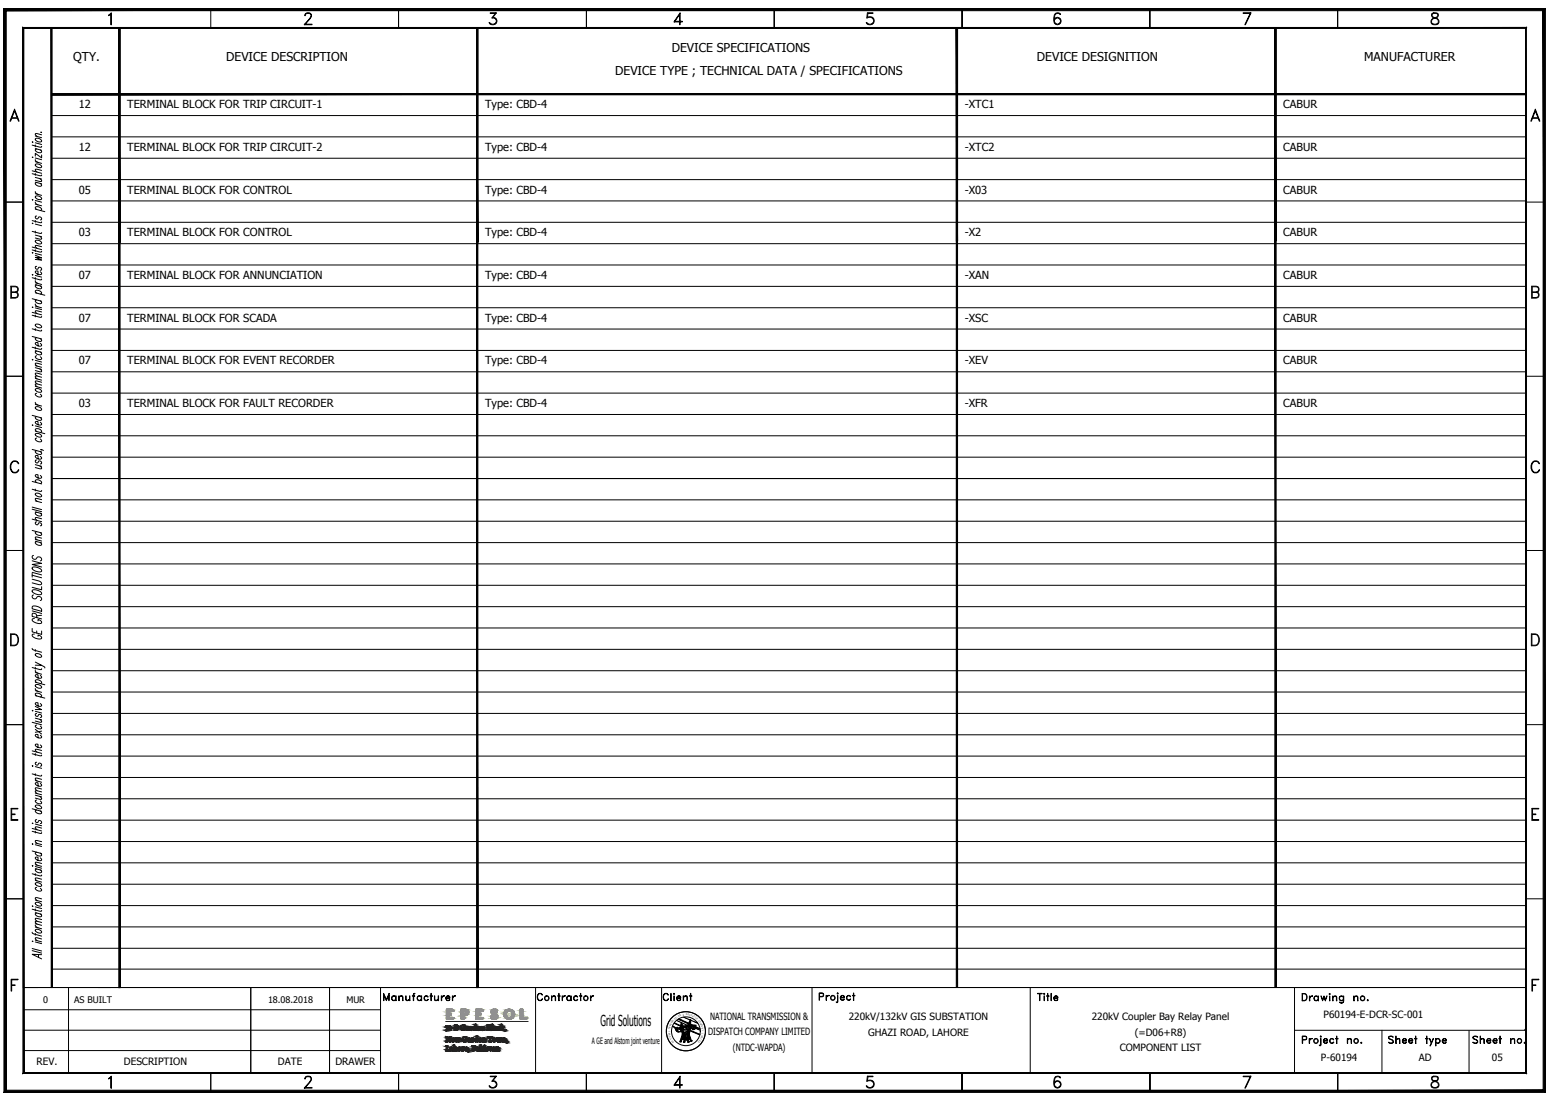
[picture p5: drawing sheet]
<svg xmlns="http://www.w3.org/2000/svg" width="420mm" height="297mm" viewBox="0 0 420 297" stroke-linecap="round" stroke-linejoin="round" font-family="sans-serif">
<defs><g id="words">
<text font-size="4.1" x="163" y="278.3">Grid Solutions</text>
<g font-size="3.3">
<text x="19.9" y="16.6">QTY.</text>
<text x="61.4" y="16.6">DEVICE DESCRIPTION</text>
<text x="182.3" y="14.1">DEVICE SPECIFICATIONS</text>
<text x="281.4" y="16.6">DEVICE DESIGNITION</text>
<text x="370.3" y="16.6">MANUFACTURER</text>
<text x="167" y="20.4">DEVICE TYPE ; TECHNICAL DATA / SPECIFICATIONS</text>
</g>
<g font-size="3">
<text x="21.4" y="29.3">12</text>
<text x="34.5" y="29.3">TERMINAL BLOCK FOR TRIP CIRCUIT-1</text>
<text x="131.6" y="29.3">Type: CBD-4</text>
<text x="261.8" y="29.3">-XTC1</text>
<text x="348.3" y="29.3">CABUR</text>
<text x="21.4" y="40.9">12</text>
<text x="34.5" y="40.9">TERMINAL BLOCK FOR TRIP CIRCUIT-2</text>
<text x="131.6" y="40.9">Type: CBD-4</text>
<text x="261.8" y="40.9">-XTC2</text>
<text x="348.3" y="40.9">CABUR</text>
<text x="21.4" y="52.5">05</text>
<text x="34.5" y="52.5">TERMINAL BLOCK FOR CONTROL</text>
<text x="131.6" y="52.5">Type: CBD-4</text>
<text x="261.8" y="52.5">-X03</text>
<text x="348.3" y="52.5">CABUR</text>
<text x="21.4" y="64.1">03</text>
<text x="34.5" y="64.1">TERMINAL BLOCK FOR CONTROL</text>
<text x="131.6" y="64.1">Type: CBD-4</text>
<text x="261.8" y="64.1">-X2</text>
<text x="348.3" y="64.1">CABUR</text>
<text x="21.4" y="75.7">07</text>
<text x="34.5" y="75.7">TERMINAL BLOCK FOR ANNUNCIATION</text>
<text x="131.6" y="75.7">Type: CBD-4</text>
<text x="261.8" y="75.7">-XAN</text>
<text x="348.3" y="75.7">CABUR</text>
<text x="21.4" y="87.3">07</text>
<text x="34.5" y="87.3">TERMINAL BLOCK FOR SCADA</text>
<text x="131.6" y="87.3">Type: CBD-4</text>
<text x="261.8" y="87.3">-XSC</text>
<text x="348.3" y="87.3">CABUR</text>
<text x="21.4" y="98.8">07</text>
<text x="34.5" y="98.8">TERMINAL BLOCK FOR EVENT RECORDER</text>
<text x="131.6" y="98.8">Type: CBD-4</text>
<text x="261.8" y="98.8">-XEV</text>
<text x="348.3" y="98.8">CABUR</text>
<text x="21.4" y="110.4">03</text>
<text x="34.5" y="110.4">TERMINAL BLOCK FOR FAULT RECORDER</text>
<text x="131.6" y="110.4">Type: CBD-4</text>
<text x="261.8" y="110.4">-XFR</text>
<text x="348.3" y="110.4">CABUR</text>
</g>
<g font-size="2.7">
<text x="192.2" y="280.9">DISPATCH COMPANY LIMITED</text>
<text x="192.7" y="276.7">NATIONAL TRANSMISSION &amp;</text>
<text x="230.4" y="276.7">220kV/132kV GIS SUBSTATION</text>
<text x="235.6" y="280.9">GHAZI ROAD, LAHORE</text>
<text x="296.3" y="276.7">220kV Coupler Bay Relay Panel</text>
<text x="308" y="280.9">(=D06+R8)</text>
<text x="359.2" y="276.2">P60194-E-DCR-SC-001</text>
<text x="198.9" y="285.1">(NTDC-WAPDA)</text>
<text x="303.9" y="285.1">COMPONENT LIST</text>
<text x="358.5" y="287.8">P-60194</text>
<text x="385.1" y="287.8">AD</text>
<text x="404.9" y="287.8">05</text>
<text x="9.9" y="289">REV.</text>
<text x="33.6" y="289">DESCRIPTION</text>
<text x="75.4" y="289">DATE</text>
<text x="91" y="289">DRAWER</text>
</g>
<g font-size="2.5">
<text x="11.7" y="272.1">0</text>
<text x="20.1" y="272.1">AS BUILT</text>
<text x="72.7" y="272.1">18.08.2018</text>
<text x="94" y="272.1">MUR</text>
</g>
<text font-size="2.4" x="160.7" y="283.1">A GE and Alstom joint venture</text>
<g font-size=".7">
<text x="184.2" y="275.9" transform="rotate(-25 184.2 275.9)">O</text>
<text x="184.6" y="275.7" transform="rotate(-23 184.6 275.7)">N</text>
<text x="185.4" y="275.5" transform="rotate(-9 185.4 275.5)">&amp;</text>
<text x="186.2" y="275.4">D</text>
<text x="186.7" y="275.5" transform="rotate(9 186.7 275.5)">E</text>
<text x="187.1" y="275.5" transform="rotate(14 187.1 275.5)">S</text>
<text x="187.5" y="275.6" transform="rotate(20 187.5 275.6)">P</text>
<text x="187.8" y="275.8" transform="rotate(24 187.8 275.8)">A</text>
<text x="188.2" y="275.9" transform="rotate(31 188.2 275.9)">T</text>
<text x="181.9" y="280" transform="rotate(-90 181.9 280)">L</text>
<text x="181.9" y="280.4" transform="rotate(-95 181.9 280.4)">A</text>
<text x="181.9" y="279.2" transform="rotate(-80 181.9 279.2)">T</text>
<text x="182" y="278.8" transform="rotate(-77 182 278.8)">R</text>
<text x="182" y="280.8" transform="rotate(-103 182 280.8)">N</text>
<text x="182.1" y="278.4" transform="rotate(-72 182.1 278.4)">A</text>
<text x="182.1" y="281.3" transform="rotate(-107 182.1 281.3)">O</text>
<text x="182.2" y="281.5" transform="rotate(-112 182.2 281.5)">I</text>
<text x="182.2" y="278" transform="rotate(-63 182.2 278)">N</text>
<text x="182.4" y="277.6" transform="rotate(-59 182.4 277.6)">S</text>
<text x="182.5" y="282" transform="rotate(-117 182.5 282)">T</text>
<text x="182.6" y="277.3" transform="rotate(-53 182.6 277.3)">MI</text>
<text x="183.2" y="276.6" transform="rotate(-42 183.2 276.6)">S</text>
<text x="183.5" y="276.4" transform="rotate(-38 183.5 276.4)">S</text>
<text x="183.9" y="276.1" transform="rotate(-37 183.9 276.1)">I</text>
<text x="188.6" y="276.2" transform="rotate(35 188.6 276.2)">C</text>
<text x="188.9" y="276.4" transform="rotate(42 188.9 276.4)">H</text>
<text x="189.5" y="277" transform="rotate(51 189.5 277)">C</text>
<text x="189.8" y="277.3" transform="rotate(56 189.8 277.3)">O</text>
<text x="190" y="277.7" transform="rotate(62 190 277.7)">M</text>
<text x="190" y="281.7" transform="rotate(117 190 281.7)">T</text>
<text x="190.2" y="281.4" transform="rotate(112 190.2 281.4)">I</text>
<text x="190.2" y="278.1" transform="rotate(66 190.2 278.1)">P</text>
<text x="190.3" y="278.4" transform="rotate(72 190.3 278.4)">A</text>
<text x="190.4" y="280.9" transform="rotate(108 190.4 280.9)">M</text>
<text x="190.4" y="278.9" transform="rotate(77 190.4 278.9)">N</text>
<text x="190.4" y="280.6" transform="rotate(101 190.4 280.6)">I</text>
<text x="190.5" y="279.3" transform="rotate(81 190.5 279.3)">Y</text>
<text x="190.5" y="280.1" transform="rotate(96 190.5 280.1)">L</text>
<text x="182.7" y="282.3" transform="rotate(-125 182.7 282.3)">A</text>
<text x="183" y="282.7" transform="rotate(-132 183 282.7)">N</text>
<text x="189.6" y="282.4" transform="rotate(132 189.6 282.4)">D</text>
<text x="189.8" y="282.1" transform="rotate(121 189.8 282.1)">E</text>
</g>
</g></defs>
<!-- layer: 0 -->
<g fill="#000" stroke="#000" stroke-width=".27">
<path d="M32.3 7.6l.3 58.1v-58.1zM32.3 7.6l.3 58.1h-.3z"/>
<path d="M129.4 7.6l.3 58.1v-58.1zM129.4 7.6l.3 58.1h-.3z"/>
<path d="M259.6 7.6l.3 57.8v-57.8zM259.6 7.6l.3 57.8h-.3z"/>
<path d="M346 7.6l.4 57.8v-57.8zM346 7.6l.4 57.8h-.4z"/>
<path d="M14 25.4v.3l400.2-.3zM14 25.7l400.2-.3v.3z"/>
<path d="M13.9 7.6v260.3h.2zM13.9 7.6h.2v260.3z"/>
<path d="M32.3 7.6v260.3h.3zM32.3 7.6h.3v260.3z"/>
<path d="M129.4 7.6v260.3h.3zM129.4 7.6h.3v260.3z"/>
<path d="M259.6 7.6v260.2h.3zM259.6 7.6h.3v260.2z"/>
<path d="M346 7.6v260.1h.4zM346 7.6h.4v260.1z"/>
</g>
<!-- layer: 4 -->
<g fill="none" stroke="#000" stroke-width=".27">
<path d="M29.5 4.1l.7-.6v3.2h-.1v-2.9l-.6 .5zM57.2 2.6v5M82.7 6.6h2v.1h-2.1l1.3-1.5a1 1 0 0 0 .4-1.4l-1-.2-.6 .7 .3-.7 .9-.1a.79 .79 0 0 1 .5 1.2l-1.7 2M108.2 2.6v5v-5M132.9 6.2l.4 .4M133.7 4.7a1.04 1.04 0 0 1 1.2 1.1 1.04 1.04 0 0 1-1.4 .9l-.5-.1-.3-.5h.2a1.03 1.03 0 0 0 1 .5 1.03 1.03 0 0 0 .8-.7M134.1 4.9a.92 .92 0 0 1 .5 1.3l-.5 .4M134.6 3.6h-1.6v-.1h1.7l-1 1.4M134.6 3.5l-1.1 1.4 .9 .1 .3 .5M159.2 2.6v5v-5M183.1 5.8h2.1v.1h-2.3l1.7-2.4v3.2h-.2v-2.8l-1.3 2M210.1 2.6v5v-5"/>
<path d="M235.3 6.2l.4 .4M236.5 4.7a.99 .99 0 0 1 .6 .9 .99 .99 0 0 1-.6 1M237.1 5.3a1.29 1.29 0 0 0-1.8-.4l.1-1.4h1.6v.1h-1.4l-.2 1.1a1.14 1.14 0 0 1 1.7 .3 1.14 1.14 0 0 1-.4 1.6 1.14 1.14 0 0 1-1.6-.5h.2a1.05 1.05 0 0 0 .9 .5 1.05 1.05 0 0 0 .9-.7M261.1 2.6v5v-5M286.2 5.9l.3 .5 .4 .2 .6-.2 .4-.5M286.2 5.5a.92 .92 0 0 1 1.3-.5l.4 .5M286.5 3.8l.4-.2 .8 .2M286.6 3.6a2.9 2.9 0 0 0-.3 2.6l.5 .4M286.8 4.9l-.5 .3-.1 .4M287.2 4.9a.92 .92 0 0 1 .5 1.3l-.5 .4M287.5 3.6l.4 .3a.92 .92 0 0 0-.9-.4 .92 .92 0 0 0-.8 .6 2.42 2.42 0 0 0 .3 2.5 1.01 1.01 0 0 0 1.3-.3 1.01 1.01 0 0 0-.2-1.4 1.01 1.01 0 0 0-1.4 .3M312.1 2.6v5v-5"/>
<path d="M339.4 3.5l-1.5 3.2 1.7-3.2h-2.2v.1h2M363.1 2.6v5v-5M388.5 6.2l.5 .4M388.7 3.6a.77 .77 0 0 0 .5 1.3 1.13 1.13 0 0 1 1.2 .7v.5a1.09 1.09 0 0 1-1.9 0 .88 .88 0 0 1 .7-1.1 1.19 1.19 0 0 0 1.2-.7v-.4a1.19 1.19 0 0 0-1.7-.3zM388.7 3.8l.5-.2 1 .2M388.9 3.6a.62 .62 0 0 0 .3 1.1 1.15 1.15 0 0 1 1.1 .6 1.15 1.15 0 0 1-.1 1.3 1.31 1.31 0 0 1-1.8-.5 1.6 1.6 0 0 1 1.7-1.5l.1-.3-.1-.7M390.4 6.2l-.5 .4M3 32.1h1.9M3.2 31.9h1.5M4 29.6l1.2 3.3-1.2-2.8-1.1 2.8h-.2zM415.8 32.1h1.9M416 31.9h1.5"/>
<path d="M416.7 29.6l1.2 3.3-1.2-2.8-1.2 2.8zM1.4 54.8h4.9M414.2 54.8h4.9M3.1 79.2l1.5-.2 .2-.3-.2-.8-1.5-.1v2.9l1.5-.1 .2-.4-.2-.7-1.5-.2M4.2 79.2a.85 .85 0 0 1 .8 .8 .85 .85 0 0 1-.8 .9h-1.3v-3.3h1.3a.85 .85 0 0 1 .8 .9 .85 .85 0 0 1-.8 .8M415.9 79.2l1.5-.2 .2-.3-.2-.8-1.5-.1v2.9l1.5-.1 .2-.4-.2-.7-1.5-.2M417 79.2l.4 .1a.87 .87 0 0 1 .3 1 .87 .87 0 0 1-.7 .6h-1.3v-3.3l1.7 .2a.87 .87 0 0 1 .3 .9 .87 .87 0 0 1-.7 .6M6.3 96.6v194.5M1.4 102.1h4.9M414.2 102.1h4.9M3.4 125.2a1.11 1.11 0 0 1 1.7 .6 1.14 1.14 0 0 0-1.3-.6 1.14 1.14 0 0 0-.9 1.1 1.42 1.42 0 0 0 1.4 1.8l.8-.6a1.19 1.19 0 0 1-1.4 .8 1.19 1.19 0 0 1-.9-1.3 1.94 1.94 0 0 1 .6-1.8zM416.2 125.2a1.11 1.11 0 0 1 1.7 .6 1.12 1.12 0 0 0-1.3-.6 1.12 1.12 0 0 0-.9 1.1 1.4 1.4 0 0 0 1.4 1.8l.8-.6a1.19 1.19 0 0 1-1.4 .8 1.19 1.19 0 0 1-.9-1.3 2.08 2.08 0 0 1 .6-1.8z"/>
<path d="M1.4 149.3h4.9M414.2 149.3h4.9M2.9 172h1.1a1.71 1.71 0 0 1 1.1 1.6 1.71 1.71 0 0 1-1.1 1.6h-1.1zM3 172.1a1.58 1.58 0 0 1 1.8 .8 1.58 1.58 0 0 1-.4 2l-1.4 .1zM415.6 172h1.1a1.71 1.71 0 0 1 1.1 1.6 1.71 1.71 0 0 1-1.1 1.6h-1.1zM415.8 172.1a1.59 1.59 0 0 1 1.8 .8 1.59 1.59 0 0 1-.4 2l-1.4 .1zM1.4 196.6h4.9M414.2 196.6h4.9M3 219.3h1.9v.1h-1.7v3h1.7v.1h-1.9zM415.8 219.3h1.9v.1h-1.7v3h1.7v.1h-1.9zM3.2 220.8h.9v.2h-.9M416 220.8h.9v.2h-.9"/>
<path d="M1.4 243.8h4.9M414.2 243.8h4.9M3 265.6h1.9v.2h-1.7v3.1h-.2zM3.2 267.2h.9v.1h-.9M6.3 267.9h4M26.6 267.9h387.6M351.4 279.5h62.5M413.9 279.5h.1M414.2 267.9v23.2M415.8 265.6h1.9v.2h-1.7v3.1h-.2zM416 267.2h.9v.1h-.9M29.5 292.5l.7-.6v3.3h-.1v-3l-.6 .5z"/>
<path d="M57.2 291.1v4.9M82.7 295h2v.2h-2.1l1.3-1.6a1.02 1.02 0 0 0 .4-1.4l-1-.1-.6 .6 .2-.5a1.04 1.04 0 0 1 1.5 0 1.02 1.02 0 0 1-.3 1.4l-1.4 1.6M108.2 291.1v4.9v-4.9M108.2 291.1v4.9M132.9 294.7l.4 .3M133.7 293.2a1.08 1.08 0 0 1 1.1 .9 1.08 1.08 0 0 1-.8 1.2 1.08 1.08 0 0 1-1.3-.7h.2a1.04 1.04 0 0 0 1.8-.2M134.1 293.3a.94 .94 0 0 1 .5 1.4l-.5 .3M134.6 292.1h-1.6v-.2h1.7l-1 1.4M134.6 291.9l-1.1 1.4 .9 .2 .3 .4M159.2 296v-4.9v4.9M159.2 291.1v4.9v-4.9M183.1 294.2h2.1v.2h-2.3l1.7-2.5v3.3h-.2v-2.8l-1.3 2"/>
<path d="M210.1 291.1v4.9v-4.9M210.1 291.1v4.9M235.3 294.7l.4 .3M236.5 293.2a.98 .98 0 0 1 .6 .9 .98 .98 0 0 1-.6 .9M237.1 293.8a1.34 1.34 0 0 0-1.8-.5l.1-1.4h1.6v.2h-1.4l-.2 1.1a1.14 1.14 0 0 1 1.7 .2 1.14 1.14 0 0 1-.4 1.6 1.14 1.14 0 0 1-1.6-.4h.2a1.06 1.06 0 0 0 1.8-.2M261.1 296v-4.9v4.9M261.1 291.1v4.9v-4.9M286.2 294.4a.92 .92 0 0 0 1.3 .5l.4-.5M286.2 293.9l.3-.4 .4-.2 .6 .2 .4 .4M286.5 292.2l.4-.1 .8 .1M286.6 292.1a2.93 2.93 0 0 0-.3 2.6l.5 .3M286.8 293.3l-.5 .3-.1 .5"/>
<path d="M287.2 293.3a.94 .94 0 0 1 .5 1.4l-.5 .3M287.5 292.1l.4 .3a.92 .92 0 0 0-.9-.5 .92 .92 0 0 0-.8 .6 2.37 2.37 0 0 0 .3 2.5 1 1 0 0 0 1.3-.3 1 1 0 0 0-.2-1.4 1 1 0 0 0-1.4 .3M312.1 296v-4.9v4.9M312.1 291.1v4.9v-4.9M339.4 291.9l-1.5 3.3 1.7-3.3h-2.2v.2h2M363.1 296v-4.9v4.9M363.1 291.1v4.9v-4.9M388.5 294.7l.5 .3M388.7 292.1a.77 .77 0 0 0 .5 1.2 1.16 1.16 0 0 1 1.2 .8v.5a1.11 1.11 0 0 1-1.9 0 .85 .85 0 0 1 .7-1.1 1.16 1.16 0 0 0 1.2-.8v-.3a1.22 1.22 0 0 0-1.7-.3zM388.7 292.2l.5-.1 1 .1M388.9 292.1a.64 .64 0 0 0 .3 1.1 1.13 1.13 0 0 1 1.2 .5 1.13 1.13 0 0 1-.2 1.3 1.28 1.28 0 0 1-1.8-.4 1.6 1.6 0 0 1 1.7-1.6l.1-.3-.1-.6M390.4 294.7l-.5 .3"/>
</g>
<!-- layer: DISP3 -->
<g fill="none" stroke="#000" stroke-width=".27">
<path d="M6.3 7.6v260.3h407.9v11.6M6.4 273.9h96.9M6.4 279.5h96.9M18.6 267.9v23.1M68.1 267.9v23.1M103.3 267.9v23.1M220.4 267.9v23.2M279.6 267.9v23.2M351.4 267.9v23.2M375.1 279.5v11.6M398.7 279.6v11.5M6.4 285h96.9"/>
<path d="M89.4 291v-23.1v23.1"/>
</g>
<!-- layer: 4 -->
<g fill="#000" stroke="#000" stroke-width=".27">
<path d="M414.3 7.5l-.2 .2 .2 283.5zM414.1 7.7l.2 283.5-.2-.3zM6.2 291.2h408.1l-.2-.3zM6.5 290.9h407.6l-407.9 .3zM6.2 7.5v283.7l.3-.3zM6.2 7.5l.3 .2v283.2zM6.2 7.5l.3 .2 407.8-.2zM6.5 7.7l407.8-.2-.2 .2z"/>
<path d="M418.8 2.9l.7 293.4v-294zM418.8 2.9l.7 293.4-.7-.6zM1.1 296.3h418.4l-.7-.6zM1.1 296.3l.6-.6h417.1zM1.1 2.3v294l.6-.6zM1.1 2.3l.6 .6v292.8zM1.1 2.3l.6 .6 417.8-.6zM1.7 2.9l417.8-.6-.7 .6z"/>
</g>
<!-- layer: Alstom REF$0$52 -->
<g fill="none" stroke="#000" stroke-width=".27">
<path d="M8.7 39.4l2.1 .5h.4l.1-.2M8.7 38.5l.3 .1zM9.6 37.7a1.15 1.15 0 0 1 1.7 .7 1.19 1.19 0 0 1-1.7-.7zM9.6 39.3v.5M9.6 38.7l1.7 .5M9.6 36.9l1.7 .5M11.2 35.8l.1 .1h-.2M11.3 36.6l-1.6-.4-.1 .3 .5 .5M8.7 59.8l2.1 .6h.4l.1-.2M8.7 54.1l.3 .1zM8.7 47.1l2.1 .6h.4l.1-.2M8.7 42.6l.3 .1z"/>
<path d="M8.7 46.3l2.6 .7M9.6 54.8l.1 .4 .6 .4M9.6 53.3a1.15 1.15 0 0 1 1.7 .7 1.19 1.19 0 0 1-1.7-.7zM9.6 52l.1 .3 .6 .4M9.6 44.6a1.18 1.18 0 0 1 1.7 .7 1.19 1.19 0 0 1-1.7-.7zM9.6 43.3a.79 .79 0 0 0 .7 .7M9.6 47.1v.5M9.6 59.8v.5M9.6 56.7l2.6 .7M9.6 55.4l1.7 .4M9.6 54.4l1.7 .4M9.6 52.5l1.7 .5"/>
<path d="M9.6 49.4l1.7 .5M9.6 48.1l1.7 .5M9.6 43.9l1.7 .4M9.6 42.9l1.7 .4M9.6 40.3l1.7 .5M10 58.6l-.4 .2a.49 .49 0 0 0 .6 .6l.4-.6 .3 .1 .4 .3-.1 .4h-.3M10 56.8l-.4-.6a1.15 1.15 0 0 1 1.7 .7l-.4 .2M10 49.5l-.4 .2a1.16 1.16 0 0 0 1.7 .7l-.4-.6M10 40.4l-.4 .2a1.16 1.16 0 0 0 1.7 .7l-.4-.6M10.8 48.5l.5 .4-.1 .4-1.6-.4M11.3 46.2l-1.6-.3-.1 .3 .5 .5M11.3 42v.8l-1.7-1.2v.8"/>
<path d="M8.7 75.3l2.1 .6h.4l.1-.2M8.7 74.5h.3zM8.7 68.5l.3 .1zM8.7 67.8l2.1 .6h.4l.1-.3M8.7 62.8l2.1 .5h.4l.1-.2M8.7 60.6h.3zM8.7 67l2.6 .7M9.6 76.1l.1 .4 .6 .4M9.6 69.2l1.7 .8-1.7-.2 1.7 .7-1.7-.1M9.6 65.3a1.15 1.15 0 0 1 1.7 .7 1.16 1.16 0 0 1-1.7-.7zM9.6 62.7v.5M9.6 67.8v.4"/>
<path d="M9.6 75.3v.5M9.6 79.4l2.6 .7M9.6 77.2l1.7 .5M9.6 76.7l1.7 .5M9.6 74.7l1.7 .5M9.6 68.7l1.7 .5M9.6 63.8l1.7 .4M9.6 60.8l1.7 .4M10 79.5l-.4-.6a1.18 1.18 0 0 1 1.7 .7l-.4 .2M10 77.3l-.4 .2a1.19 1.19 0 0 0 1.7 .7l-.4-.6M10 72.3l-.4 .1a.49 .49 0 0 0 .6 .6l.4-.5h.3l.4 .4-.1 .4h-.3M10.8 64.1l.5 .5-.1 .3-1.6-.3"/>
<path d="M10.9 73.7l.4 .6a1.16 1.16 0 0 1-1.7-.6l.7-.1v.8M11.3 66.9l-1.6-.3-.1 .3 .5 .5M8.7 97.5l.3 .1zM8.7 94.2l2.1 .5 .4 .1 .1-.3M8.7 89.2l2.1 .6h.4l.1-.3M8.7 85.5l2.1 .6h.4l.1-.2M8.7 83.3l.3 .1zM8.7 91.3l2.6 .6M8.7 84.7l2.6 .7M8.7 81l2.6 .7M9.6 88.1a1.18 1.18 0 0 1 1.7 .7 1.16 1.16 0 0 1-1.7-.7zM9.6 82.5l.1 .3 .6 .4"/>
<path d="M9.6 85.4v.6M9.6 89.2v.4M9.6 94.1v.5M9.6 99.7l1.7 .5M9.6 99.2l1.7 .4M9.6 97.7l1.7 .5M9.6 95.1l1.7 .5M9.6 83.5l1.7 .5M9.6 83l1.7 .5M10 96.5l-.4 .2a1.19 1.19 0 0 0 1.7 .7l-.4-.6M10 95.2l-.4 .2a1.16 1.16 0 0 0 1.7 .7l-.4-.6M10 91.6l-.4 .2a1.19 1.19 0 0 0 1.7 .7l-.4-.6"/>
<path d="M10 81.4l-.4 .1a1.16 1.16 0 0 0 1.7 .7l-.4-.6M10.9 93.1l.4 .6a1.16 1.16 0 0 1-1.7-.6l.7-.1v.8M11.3 98.8l-1.6-.3-.1 .3 .5 .5M11.3 84.6l-1.6-.3-.1 .3 .5 .5M8.7 115.3l.3 .1zM8.7 112.7l2.6 .7M9.6 117.7a1.18 1.18 0 0 1 1.7 .7 1.19 1.19 0 0 1-1.7-.7zM9.6 110.5a1.15 1.15 0 0 1 1.7 .6 1.16 1.16 0 0 1-1.7-.6zM9.6 109.1l.1 .4 .6 .4M9.6 105.6a1.15 1.15 0 0 1 1.7 .7 1.19 1.19 0 0 1-1.7-.7zM9.6 116.9l2.6 .7M9.6 115.5l1.7 .5"/>
<path d="M9.6 109.7l1.7 .5M9.6 104.8l1.7 .5M9.6 102.7l1.7 .4M10 118.8l-.4 .2a1.19 1.19 0 0 0 1.7 .7l-.4-.6M10 117.1l-.4-.6a1.15 1.15 0 0 1 1.7 .6l-.4 .2M10 113l-.4 .2a1.19 1.19 0 0 0 1.7 .7l-.4-.6M10 106.7l-.4 .1a1.16 1.16 0 0 0 1.7 .7l-.4-.6M10.8 100.1l.5 .5-.1 .3-1.6-.4M10.9 114.5l.4 .6a1.19 1.19 0 0 1-1.7-.6l.7-.1v.8M11.3 104.5l-1.6-.4-.1 .3 .5 .5M11.3 103.7l-1.6-.4-.1 .4 .5 .4M11.3 102.3l-1.6-.3-.1 .3 .5 .5"/>
<path d="M11.3 101.6l-1.6-.4-.1 .3 .5 .5M8.7 132.7l2.1 .6h.4l.1-.2M8.7 138.1l2.6 .7M8.7 137.6l2.6 .6M8.7 130.6l2.6 .7M8.7 121.9l2.6 .7M9.6 133.9a1.18 1.18 0 0 1 1.7 .7 1.19 1.19 0 0 1-1.7-.7zM9.6 132.7v.5M9.6 138.9l1.7 .4M9.6 135.9l1.7 .4M9.6 126l1.7 .5M10 139l-.4 .1a1.16 1.16 0 0 0 1.7 .7l-.4-.6"/>
<path d="M10 130.9l-.4-.6a1.15 1.15 0 0 1 1.7 .7l-.4 .2M10 124.8l-.4 .2a.49 .49 0 0 0 .6 .6l.4-.6 .3 .1 .4 .4-.1 .3-.3 .1M10 122.2l-.4 .2a1.19 1.19 0 0 0 1.7 .7l-.4-.6M10.8 126.4l.5 .5-.1 .3-1.6-.4M10.9 129l.4 .6a1.16 1.16 0 0 1-1.7-.7l.7-.1v.9M10.9 123.8l.4 .6a1.16 1.16 0 0 1-1.7-.7l.7-.1v.9M11.2 121.9l.6 .3M11.3 135.6l-1.6-.4-.1 .3 .5 .5M8.7 157.1l2.2 .7 .4 .6-.1 .2h-.6l-1.9-.5M8.7 152.1l2.6 .7-2.6 .3 2.6 .7M8.7 156l2.6 .7M8.7 155.6v.9"/>
<path d="M8.7 155.3l2.6 .7M8.7 143.9l2.6 .7M8.7 140.8l2.6 .7M8.8 153.9a2.52 2.52 0 0 1 2.5 .8v.3a1.94 1.94 0 0 1-2.6-1zM9.1 150.7a.6 .6 0 0 0-.2 .9 .6 .6 0 0 0 .9 0 .75 .75 0 0 1 .9-.5 .75 .75 0 0 1 .6 .8l-.4 .2M9.6 146.8l1.7 .5M9.6 146.3l1.7 .5M10 146.9l-.4 .2a1.16 1.16 0 0 0 1.7 .7l-.4-.6M10 144.2l-.4 .2a1.19 1.19 0 0 0 1.7 .7l-.4-.6M10 141.6l-.4 .2a.51 .51 0 0 0 .6 .6l.4-.6h.3l.4 .4-.1 .4h-.3M11.3 159.2v.8l-2.6-.7M11.3 146l-1.6-.4-.1 .4 .5 .5"/>
<path d="M11.3 140.7l-1.6-.3-.1 .3 .5 .5M8.7 175.9l.1 .3 .4 .2 2.1 .5M8.7 170.5v.9l2.6 .7v-.9M8.7 160.2a1.94 1.94 0 0 1 2.6 .9 2.13 2.13 0 0 1-2.6-.7zM8.7 165.7l2.6 .7M8.8 164.5a2.33 2.33 0 0 1 2.5 .8v.5l-2.6-.7zM9.1 161.4a.6 .6 0 0 0-.2 .9 .6 .6 0 0 0 .9 0 .75 .75 0 0 1 .9-.5 .75 .75 0 0 1 .6 .8l-.4 .3M9.3 172l-.6 .2a1.94 1.94 0 0 0 2.6 1v-.3l-.4-.4-.6-.2v.3M9.3 167.8l-.6 .2a1.94 1.94 0 0 0 2.5 1.1l.1-.4-.4-.4-.6-.2v.3M9.6 179.6l1.7 .9-1.7-.1M9.6 177.5a1.18 1.18 0 0 1 1.7 .6 1.19 1.19 0 0 1-1.7-.6zM9.6 176.2v.5"/>
<path d="M10 167.5l-.2-.9-1-.2-.1 .8 2.6 .7M10 171.2v.5M11.3 166.9l-1.3 .1M8.7 192.7l.3 .1zM8.7 181.1l2.1 .5 .4 .1 .1-.3M8.7 195.9l2.6 .7M9.6 191.6l1.7 .9h-1.7M9.6 186.8l.1 .4 .6 .3M9.6 185.8a1.18 1.18 0 0 1 1.7 .7 1.16 1.16 0 0 1-1.7-.7zM9.6 181.9a.79 .79 0 0 0 .7 .7M9.6 181v.5M9.6 197.9l1.7 1.2"/>
<path d="M9.6 194.8l1.7 .5M9.6 193l1.7 .4M9.6 188.7l2.6 .7M9.6 187.3l1.7 .5M9.6 185.1l2.6 .7M9.6 182.4l1.7 .5M10 196.7l-.4 .2a1.19 1.19 0 0 0 1.7 .6l-.4-.5M10 193.6l-.4 .1a.49 .49 0 0 0 .6 .6l.4-.5h.3l.4 .4-.1 .4h-.3M10 188.8l-.4-.6a1.18 1.18 0 0 1 1.7 .7l-.4 .2M10 185.2l-.4-.6a1.18 1.18 0 0 1 1.7 .7l-.4 .1M10.8 195.1l.5 .5-.1 .3-1.6-.3M10.9 199.4l.4 .6a1.16 1.16 0 0 1-1.7-.6l.7-.1v.8"/>
<path d="M10.9 190.8l.4 .6a1.19 1.19 0 0 1-1.7-.6l.7-.1v.8M10.9 183.2l.4 .6a1.19 1.19 0 0 1-1.7-.6l.7-.1v.8M11.3 180.5l.7 .4 .2 .3M11.3 198.3l-1.7 .3M8.7 209.9l2.1 .6h.4l.1-.2M8.7 207.7l.3 .1zM8.7 204.5l2.1 .5h.4l.1-.2M8.7 219.4l2.6 .7M8.7 203.7l2.6 .7M9.6 218.6a1.15 1.15 0 0 1 1.7 .6 1.16 1.16 0 0 1-1.7-.6zM9.6 204.4v.5M9.6 209.9v.5"/>
<path d="M9.6 215.7l1.7 .5M9.6 215.1l1.7 .5M9.6 211.7l1.7 .5M9.6 208l1.7 .4M10 219.7l-.4 .2a1.16 1.16 0 0 0 1.7 .7l-.4-.6M10 217l-.4 .2a1.19 1.19 0 0 0 1.7 .7l-.4-.6M10 206.8l-.4 .2a.49 .49 0 0 0 .6 .6l.4-.6 .3 .1 .4 .3-.1 .4h-.3M10.8 216l.5 .5-.1 .4-1.6-.4M10.9 212.5l.4 .6a1.19 1.19 0 0 1-1.7-.7h.7v.8M10.9 202.1l.4 .6a1.19 1.19 0 0 1-1.7-.7l.7-.1v.9M11.3 214.8l-1.6-.3-.1 .3 .5 .5M11.3 214l-1.6-.3-.1 .3 .5 .5"/>
<path d="M11.3 211.4l-1.6-.3-.1 .3 .5 .5M11.3 203.6l-1.6-.4-.1 .4 .5 .4M8.7 237l2.1 .6h.4l.1-.2M8.7 234.8l.3 .1zM8.7 228.9l.3 .1zM8.7 225.5l2.1 .6h.4l.1-.3M8.7 223.3l.3 .1zM8.7 230.8l2.6 .7M8.7 224.7l2.6 .7M9.6 239.6a1.18 1.18 0 0 1 1.7 .7 1.19 1.19 0 0 1-1.7-.7zM9.6 225.5v.5M9.6 237v.5"/>
<path d="M9.6 238.8l1.7 .5M9.6 235.6l1.7 .5M9.6 235.1l1.7 .4M9.6 234.6l1.7 .4M9.6 229.2l1.7 .4M9.6 228.7l1.7 .4M9.6 223.5l1.7 .5M10 235.7l-.4 .2a1.16 1.16 0 0 0 1.7 .7l-.4-.6M10 231.2l-.4 .2a1.16 1.16 0 0 0 1.7 .6l-.4-.6M10 222.4l-.4 .1a.49 .49 0 0 0 .6 .6l.4-.5h.3l.4 .4-.1 .4h-.3M10.9 232.7l.4 .6a1.19 1.19 0 0 1-1.7-.7h.7v.8M11.3 238.5l-1.6-.4-.1 .4 .5 .5"/>
<path d="M11.3 234.2l-1.6-.3-.1 .3 .5 .5M11.3 228.3l-1.6-.3-.1 .3 .5 .5M11.3 224.6l-1.6-.3-.1 .3 .5 .5M8.7 255.3l.3 .1zM8.7 252.9l.1 .3 .4 .2 2.1 .5M8.7 246.6l2.1 .6h.4l.1-.2M8.7 245.8l.3 .1zM8.7 257.9l2.6 .7M8.7 257.3l2.6 .7M9.6 252.3a1.18 1.18 0 0 1 1.7 .6 1.19 1.19 0 0 1-1.7-.6zM9.6 250.9l.1 .4 .6 .4M9.6 244.9a1.18 1.18 0 0 1 1.7 .7 1.19 1.19 0 0 1-1.7-.7z"/>
<path d="M9.6 255.5l1.7 .5M9.6 255l1.7 .5M9.6 246.6v.5M9.6 253.2v.5M9.6 251.5l1.7 .4M9.6 250.5l1.7 .5M9.6 247.6l1.7 .4M9.6 246l1.7 .5M9.6 244.2l1.7 .4M10 247.7l-.4 .2a1.16 1.16 0 0 0 1.7 .6l-.4-.6M10 240.7l-.4 .2a1.16 1.16 0 0 0 1.7 .7l-.4-.6M10.4 259v.7"/>
<path d="M11.3 259l-2.6-.1 2.6 1.2M11.3 254.7l-1.6-.3-.1 .3 .5 .5M11.3 250.2l-1.6-.3-.1 .3 .5 .5M11.3 249.4l-1.6-.3-.1 .3 .5 .5M11.3 243.8l-1.6-.3-.1 .3 .5 .5"/>
</g>
<!-- layer: 0 -->
<g fill="none" stroke="#000" stroke-width=".27">
<path d="M129.5 7.6v260.3M259.7 7.6v259.4M346.2 7.6v260.1M14 37.1h400.2M14 31.3h400.2M14 25.5h400.2M14 54.5h400.2M14 48.7h400.2M14 42.9h400.2M14 77.7h400.2M14 71.9h400.2M14 66.1h400.2"/>
<path d="M14 60.3h400.2M14 95.1h400.2M14 89.3h400.2M14 83.5h400.2M14 118.2h400.2M14 112.4h400.2M14 106.6h400.2M14 100.9h400.2M14 135.6h400.2M14 129.8h400.2M14 124h400.2M14 158.8h400.2"/>
<path d="M14 153h400.2M14 147.2h400.2M14 141.4h400.2M14 176.1h400.2M14 170.3h400.2M14 164.6h400.2M14 199.3h400.2M14 193.5h400.2M14 187.7h400.2M14 181.9h400.2M14 216.7h400.2M14 210.9h400.2"/>
<path d="M14 205.1h400.2M14 228.3h400.2M14 222.5h400.2M14 239.9h400.2M14 234.1h400.2M14 245.7h400.2M14 251.4h400.2M14 257.2h400.2M14 262.9h400.2"/>
</g>
<!-- layer: STICKER -->
<g fill="none" stroke="#000" stroke-width=".27">
<path d="M104.1 269.5l.8 1.7 .7-1.7v1.9l-.1-1.5-.6 1.5-.7-1.5-.1 1.5zM106.4 270.4l.3-.3 .7 .3-.4-.2a.58 .58 0 0 0-.6 .6 .58 .58 0 0 0 .6 .6l.4-.2a.64 .64 0 0 1-.9 .1 .64 .64 0 0 1-.1-.9zM107.4 270.1l.1 1.3zM108.2 270.1l.1 1.3zM108.6 270.2h.7l.1 1.2-.1-.9a.38 .38 0 0 0-.7-.2l-.3 .2zM110.1 270.1l.2 1.2 .4 .1 .5-.3-.3 .3h-.7zM111.2 270.1v1.3zM111.9 270.1l.7 .1zM112.4 269.6l-.2 1.8v-1.5l.1-.3 .3-.1-.3 .2M113.3 270.4l.4-.3 .6 .3-.3-.2a.58 .58 0 0 0-.7 .6 .58 .58 0 0 0 .7 .6l.3-.2a.64 .64 0 0 1-.9 .1 .64 .64 0 0 1-.1-.9zM114.3 270.1l.1 1.3zM115.2 270.4l.4-.3 .4 .1 .1 .3-.1-.2a.55 .55 0 0 0-.8 .5 .55 .55 0 0 0 .8 .5l.1-.2 .1 .1a.64 .64 0 0 1-.9 .1 .64 .64 0 0 1-.1-.9z"/>
<path d="M116.7 270.1l.6 .1zM117 269.5l.1 1.9zM117.9 270.1l.1 1a.38 .38 0 0 0 .7 .2l.2-.2-.4 .3h-.5zM118.9 270.1l.1 1.3zM119.8 270.1l.1 1.3zM120 270.4l.6-.3-.7 .6zM121.1 270.7h.9l-.1-.4a.55 .55 0 0 0-.8 .5 .55 .55 0 0 0 .8 .5l.1-.2 .1 .1a.62 .62 0 0 1-.9 .1 .62 .62 0 0 1 0-.9 .62 .62 0 0 1 .9 .1v.3h-1M122.8 270.1l.1 1.3zM123 270.4l.6-.3-.7 .6zM146 269.7l.8-.2 .4 .4a.69 .69 0 0 0-.7-.3 .69 .69 0 0 0-.6 .6 .87 .87 0 0 0 .9 1.2l.4-.4a.72 .72 0 0 1-.8 .4 .72 .72 0 0 1-.6-.7zM149.7 270.1l.1 1.3zM150 270.2h.7l.1 1.2-.1-.9a.38 .38 0 0 0-.7-.2l-.2 .2z"/>
<path d="M151.4 270.1l.6 .1zM151.7 269.5v1.9zM152.6 270.1l.1 1.3zM152.8 270.4l.6-.3-.7 .6zM153.9 270.4l.4-.3 .6 .3-.3-.2a.58 .58 0 0 0-.7 .6 .58 .58 0 0 0 .7 .6l.3-.2a.64 .64 0 0 1-.9 .1 .64 .64 0 0 1-.1-.9zM154.9 270.1l.1 1.3zM155.9 270.2l.5-.1 .3 .4-.1-.2a.53 .53 0 0 0-.7 .1 .53 .53 0 0 0 .1 .8 .53 .53 0 0 0 .7-.1l.1 .1a.65 .65 0 0 1-1 0 .65 .65 0 0 1 .1-1zM157.3 270.1l.6 .1zM157.6 269.5v1.9zM160.3 270.1l.1 1.3zM160.5 270.4l.6-.3-.7 .6zM180.2 269.7l.7-.2 .5 .4a.69 .69 0 0 0-.8-.3 .69 .69 0 0 0-.5 .6 .85 .85 0 0 0 .8 1.2l.5-.4a.73 .73 0 0 1-.8 .4 .73 .73 0 0 1-.6-.7z"/>
<path d="M182.1 269.5l.1 1.9zM182.8 269.6l.2-.1 .1 .2h-.2zM182.9 269.6h.1M182.9 270.1l.1 1.3zM183.7 270.7h1l-.1-.4a.55 .55 0 0 0-.9 .5 .55 .55 0 0 0 .9 .5l.2-.1a.62 .62 0 0 1-.9 .1 .62 .62 0 0 1 0-.9 .62 .62 0 0 1 .9 .1v.3h-1.1M185.4 270.1l.1 1.3zM185.8 270.2h.7l.1 1.2-.1-.9a.38 .38 0 0 0-.7-.2l-.3 .2zM187.1 270.1l.7 .1zM187.4 269.5l.1 1.9zM222.4 270.3l1-.1v-.6l-1-.1-.1 1.8v-1.9h.9l.3 .2v.6l-1.1 .2M224.2 270l.1 1.3zM224.4 270.3l.7-.3-.8 .6z"/>
<path d="M227.2 269.5l.2-.1 .1 .2h-.2zM227.3 269.5h.1M227.3 270l.1 1.8-.3 .2-.2-.2h.4zM228.2 270.6h.9l-.1-.4a.54 .54 0 0 0-.7 .1 .54 .54 0 0 0 0 .8 .54 .54 0 0 0 .8-.1 .61 .61 0 0 1-1 .1 .61 .61 0 0 1 .2-1h.7l.2 .6h-1M229.9 270.3l.3-.3 .5 .1 .1 .3-.1-.2a.53 .53 0 0 0-.8 .1 .53 .53 0 0 0 .2 .8 .53 .53 0 0 0 .7-.1 .55 .55 0 0 1-.7 .3 .55 .55 0 0 1-.3-.7zM231.4 270l.6 .1zM231.6 269.4l.1 1.9zM281.6 269.5l1.2 .1zM282.2 269.6v1.8l.1-1.8M283.4 269.5l.2 .1-.1 .1h-.2zM283.4 269.6h.1M283.4 270.1l.1 1.3z"/>
<path d="M284 270.1l.7 .1zM284.3 269.5l.1 1.9zM285.3 269.5l.1 1.9zM286.1 270.7h1v-.2a.52 .52 0 0 0-.8-.1 .52 .52 0 0 0 0 .8 .52 .52 0 0 0 .8-.1 .63 .63 0 0 1-.9 .1 .63 .63 0 0 1-.1-.9 .63 .63 0 0 1 .8-.1l.2 .6h-1M353.4 269.5h.7a1.05 1.05 0 0 1 .7 1 1.05 1.05 0 0 1-.7 1h-.7zM353.5 269.6a.97 .97 0 0 1 1.1 .5 .97 .97 0 0 1-.2 1.2l-.9 .1zM355.4 270.2l.1 1.3zM355.6 270.4l.6-.2-.7 .5zM356.9 270.3l.5-.1 .4 .2-.4-.1a.57 .57 0 0 0-.7 .5 .57 .57 0 0 0 .7 .6l.4-.2a.65 .65 0 0 1-1.1 0 .65 .65 0 0 1 .2-.9zM357.8 270.2l.1 1.3zM358.5 270.2l.5 1 .4-1 .3 1 .5-1-.5 1.3-.3-1.1-.4 1.1zM360.8 269.6l.3 .1-.2 .1z"/>
<path d="M360.9 269.6h.1M360.9 270.2v1.3zM361.7 270.2l.1 1.3zM362.1 270.3h.6l.1 1.2-.2-1.1-.3-.1-.5 .2zM363.6 270.4l.4-.2 .6 .2-.4-.1a.57 .57 0 0 0-.6 .5 .57 .57 0 0 0 .6 .6l.4-.2a.64 .64 0 0 1-.9 .1 .64 .64 0 0 1-.1-.9zM364.6 270.2l.1 1.4-.3 .4-.4 .1-.4-.2 .5 .1 .4-.1zM367.4 270.2l.1 1.3zM367.5 270.5l.5-.3 .5 .1 .1 1.2-.2-1.1-.4-.1zM371.1 271.3l.2-.1 .1 .2-.2 .1zM371.2 271.3h.1M353.6 282l.9-.1v-.7h-.9l-.1 1.8v-1.9h.8l.3 .1 .1 .5-.2 .3-.9 .1M355.3 281.7l.1 1.3z"/>
<path d="M355.5 282l.7-.3-.8 .6zM358.3 281.2l.2-.1 .1 .1-.1 .1zM358.5 281.2h.1M358.5 281.7v1.8l-.2 .2-.2-.2h.4zM359.3 282.3h.9v-.2a.51 .51 0 0 0-.7-.1 .51 .51 0 0 0 0 .8 .51 .51 0 0 0 .7-.1h.1a.63 .63 0 0 1-.9 .2 .63 .63 0 0 1 0-1 .63 .63 0 0 1 .9 .2v.3h-1M361.2 281.8a.54 .54 0 0 1 .8 .2l-.1 .1a.51 .51 0 0 0-.7-.1 .51 .51 0 0 0 0 .8 .51 .51 0 0 0 .7-.1h.1a.64 .64 0 0 1-1 .1 .64 .64 0 0 1 .2-1zM362.5 281.7l.6 .1zM362.8 281.1l.1 1.9zM365.7 281.7l.1 1.3zM365.8 282.1l.4-.4 .5 .1 .1 1.2-.2-1.1-.4-.1zM369.4 282.7l.2 .2-.1 .1-.1-.1zM369.4 282.9h.1"/>
<path d="M377.1 281.2a.86 .86 0 0 1 1.1 .1l-.5-.1-.7 .1 .1 .4 .8 .4a.5 .5 0 0 1 .3 .5 .5 .5 0 0 1-.5 .4l-.8-.3 .4 .2 .8-.2-.2-.5-.9-.5-.1-.4zM378.8 281.1l.1 1.9zM378.9 282.1l.5-.4 .5 .1 .1 1.2-.2-1.1-.4-.1zM380.7 282.3h.9v-.2a.51 .51 0 0 0-.7-.1 .51 .51 0 0 0 0 .8 .51 .51 0 0 0 .7-.1 .6 .6 0 0 1-.9 .1 .6 .6 0 0 1 .2-1h.7l.2 .6h-1.1M382.4 282.3h.9v-.2a.51 .51 0 0 0-.7-.1 .51 .51 0 0 0 0 .8 .51 .51 0 0 0 .7-.1h.1a.63 .63 0 0 1-.9 .2 .63 .63 0 0 1 0-1 .63 .63 0 0 1 .9 .2v.3h-1M383.9 281.7l.7 .1zM384.2 281.1l.1 1.9zM386.9 281.7l.7 .1zM387.2 281.1l.1 1.9zM388.5 282.9l-.5-1.2 .5 1.3M389 281.7l-.9 2zM389.7 281.7v2z"/>
<path d="M389.7 282a.63 .63 0 0 1 1-.1 .63 .63 0 0 1 0 .9 .63 .63 0 0 1-1-.1l.4 .2a.57 .57 0 0 0 .7-.5 .57 .57 0 0 0-.7-.6zM391.5 282.3h1v-.2a.51 .51 0 0 0-.8-.1 .51 .51 0 0 0 0 .8 .51 .51 0 0 0 .8-.1 .62 .62 0 0 1-.9 .2 .62 .62 0 0 1 0-1 .62 .62 0 0 1 .9 .2v.3h-1M399.8 281.3a.84 .84 0 0 1 1.3 0l-.5-.1-.7 .1 .1 .4 .8 .4a.5 .5 0 0 1 .3 .5 .5 .5 0 0 1-.5 .4l-.8-.3 .4 .2 .8-.2-.1-.4-.9-.5zM401.7 281.1l.1 1.9zM402.1 281.8h.7l.1 1.2-.2-1.1-.4-.1-.5 .3zM403.6 282.3h1v-.2a.51 .51 0 0 0-.8-.1 .51 .51 0 0 0 0 .8 .51 .51 0 0 0 .8-.1 .6 .6 0 0 1-1 .1 .6 .6 0 0 1 .2-1h.7l.2 .6h-1.1M405.3 282.3h.9v-.2a.51 .51 0 0 0-.7-.1 .51 .51 0 0 0 0 .8 .51 .51 0 0 0 .7-.1h.2a.63 .63 0 0 1-1 .2 .63 .63 0 0 1 0-1 .63 .63 0 0 1 1 .2v.3h-1.1M406.8 281.7l.7 .1zM407.1 281.1l.1 1.9zM410 281.7l.1 1.3zM410.1 282.1l.5-.4 .4 .1 .1 1.2-.2-1.1-.3-.1zM413.7 282.9l.2-.2v.2l-.1 .1z"/>
<path d="M413.8 282.9h.1"/>
<circle cx="148.4" cy="270.8" r=".65"/>
<circle cx="148.4" cy="270.8" r=".58"/>
<circle cx="159" cy="270.8" r=".58"/>
<circle cx="159" cy="270.8" r=".65"/>
<circle cx="226" cy="270.7" r=".65"/>
<circle cx="226.1" cy="270.7" r=".57"/>
<circle cx="369.8" cy="270.8" r=".65"/>
<circle cx="369.8" cy="270.8" r=".58"/>
<circle cx="357.2" cy="282.3" r=".65"/>
<circle cx="357.2" cy="282.4" r=".57"/>
<circle cx="368.1" cy="282.3" r=".65"/>
<circle cx="368.1" cy="282.4" r=".57"/>
<circle cx="412.4" cy="282.4" r=".57"/>
<circle cx="412.4" cy="282.3" r=".66"/>
</g>
<!-- layer: SYMBOL -->
<g fill="none" stroke="#000" stroke-width=".27">
<path d="M182.5 278.4l1.2 .6-.4-.2M182.6 278.3l.8 .4M183 277.6l1.8 .8M183 277.5l1.8 .8M183.3 279l.2 .5 .5 .4M183.3 279l.3 .5 .4 .4M183.4 279l.2 .5 .5 .4M183.4 279l.1 .3a.94 .94 0 0 0 1.1 .5l.3-.3-.4-.4M183.6 276.8l3 1.3M183.7 278.9h.3v.2h-.3zM183.8 278.9h-.6l.5 .2M183.8 278.9h.1"/>
<path d="M183.8 279.1h.1M183.8 279.1v.5M183.8 279.1v.6M183.9 278.9h.1M183.9 279.1h.1M183.9 279.1v.6M184 279.1h.4M184 279.9h.1M184 279.1v.7M184.1 276.5l2.7 1.2M184.1 279.9h.1M184.1 279l3.8-.7 2.1 .9"/>
<path d="M184.3 276.4l2.6 1.2M184.4 279.1l.5 .5M184.4 279.1l.5 .4M184.6 279l.3 .3M184.8 279l.4 1.6-.6 1.8M184.9 279l.4 1.5 .5-.3M184.9 278.4v-.5l-.1 .6M184.9 279l.9 1.8M185 279.6l-.3 .3h-.6M185 279.7l2.1 .9M185 279.8l2 .9M185.1 279.3l.1-.4-.1 .4"/>
<path d="M185.2 278.9l.6 .5h.8v-.2M185.3 278.4l-.4-.7 .1 .7M185.4 279.9v-1l.1 1M185.5 278.3l-.6-.9-.2 1.1M185.5 275.9l3.9 1.7M186 278.8l.5 .5h-.6l-.6-.4M186.1 280h-.3M186.1 280h-.4M186.3 278.7l.6 .7M186.3 280l.5-.1 .2 .3-.4 .1M186.3 279.9h.5l.3 .2-.5 .2M186.8 279.6l-.2 .6"/>
<path d="M186.9 278.6v.8l-.8-.6M186.9 279.5v1M186.9 278l.3-.9-.5 1M186.9 279.5l.1 1M187.2 278l-2.3 .5-.9 .4M187.3 278.6l-.4 .8M187.3 279.3l-1.3 .8M187.3 279.6l2.7 1.1M187.3 279.1l-1.4 1M187.3 279.5l2.7 1.1M187.3 278.5l-.3 .8M187.4 277.9v-1l-.4 1.1"/>
<path d="M187.4 278.5l-.4 2.1M187.4 276.6h.1M187.5 277.9l-.1-1.3-.8 1.5M187.5 278.7l.6 .6M187.5 278.6l.6 .7M187.6 278.5l-.5 2.1M187.6 278.5l.5 .7-.4-.7 2.4 1M188 278.3l-4 .8M188 278.1l-.8-.2v.2l-2.2 .4-1 .6M188 278.1h.9v.1l-4.5 .9M188 278.1l-3.3 .6M188.1 278.3h.1"/>
<path d="M188.1 278.2l.1 .1zM188.1 278.4v.9M188.2 278.4v.8l.1-.8M188.4 278.2h.2zM188.4 278.4v.9h-.3M188.4 278.4l1.6 .6M188.4 278.1l-4 .7M188.8 278.3v.5l-.4 .4M188.9 278.3l-.1 .6-.4 .4M184.5 282.4h.4v.3h-.4zM184.6 282.4l.3 .2zM184.9 281.7h.7"/>
<path d="M185 281.5l.6 .1M185.2 280.5l.5 .2 1-.1M185.2 280.1l.4 .2M185.2 280.6l.5 .2M185.2 281.5l.4 .1M185.2 280.1l.3 .2M185.3 280.7l.4 .6-.6 .1M185.3 280.6l-.5 1.7 .5-.5M185.3 280.7l.4 .5M185.4 281.8l-.6 .6M185.4 281.6l-.1 .1M185.5 281l-.2 .1-.1-.3 .1 .3-.2 .2 .2-.2 .1 .3 .1-.4"/>
<path d="M185.5 282.5h.4v.3h-.4zM185.5 282.6h.4v.1h-.4zM185.5 280l-.3 .1M185.5 281.6v.1M185.6 280.1h-.4M185.6 281.5h-.1M185.6 281.6h.1M185.6 281.8h-.7l.7 .1M185.7 281.4l-.7 .1M185.7 280.8l-.1 1.7M185.8 281.5h.1M185.8 280.8l.2 .3-.2 .2"/>
<path d="M185.8 281.3h.1M185.8 280.8l.2 .3 .3-.4-.3 .4 .2 .2-.2-.2-.2 .2M185.9 281.4l.2 .5h-.3M185.9 281.6h-.1M185.9 280.2l-.5 .4M186.2 282l.5 .5M186.3 281.9h.4M186.3 281.4l.1 .2M186.3 281.6h-.3M186.4 280.4l-.9 .1M186.4 281.5h-.5M186.5 281.6v.1"/>
<path d="M186.5 280.7l.1 .6h-.8M186.5 281.4h-.7l.3 .5M186.6 280.5l-1.1 .1M186.6 280.1v.3M186.6 280.1l-.2 .2M186.6 280.2l-.1 .1M186.6 280.2v.2M186.6 281.4l.1 .5M186.6 281.5h.1M186.6 282.5h.4v.3h-.4zM186.6 281.6h-.1M186.7 281.7h-.9"/>
<path d="M186.7 281.7l-.9 .1M186.7 282.6l.3 .1zM186.7 281.3l.1 .6M186.7 281.9v.5l-.5-.5M186.7 281.3l.2 .1M186.7 281.4h.2l-.2 .1M186.7 280.7l.2 .2M186.7 281.7h.3M186.7 281.6l.6-.1h-.3l.2 .2M186.8 281.7l.6 .1M186.8 281l-.2-.3 .1 .5M186.9 281.1v.6"/>
<path d="M186.9 280.6l-1.2 .2M186.9 281.9l-.1 .5v-.5M187 280.9l-.1 .1M187 280.7v.1M187 281.9l-.1 .6M187 281.9h.4M187 281.9h-.2M187 280.7l-1.3 1.7 .1-1.6M187 281.2v-.4l.4 1.1M187 281.4l.3 .1M187 281.2v.5M187 281.2l.1 .2"/>
<path d="M187.1 280.6l.6 1.7M187.1 280.7l-1.3 1.8M187.2 281.5l.1 .2h-.3M187.3 281.8l.2 .5M187.4 281.8l-2.5 .1M187.4 282.3h.4v.2h-.4zM187.5 282.3l.3 .1z"/>
<circle cx="183.8" cy="279.1" r=".03"/>
<circle cx="183.8" cy="278.9" r=".03"/>
<circle cx="183.9" cy="278.9" r=".03"/>
<circle cx="183.9" cy="279.1" r=".03"/>
<circle cx="186.2" cy="279.7" r="5.3"/>
<circle cx="186.2" cy="279.7" r="3.9"/>
</g>
<!-- layer: F2 -->
<path d="M145.4 267.9v23.1M179.6 267.9v23.1" fill="none" stroke="#000" stroke-width=".27"/>
<!-- layer: Layer 1 -->
<g fill="none" stroke="#000" stroke-width=".27">
<path d="M121 278.4h.7l-.5 1.3-.2-.1 .6-1.1-.7 .3zM121.2 273.8h.8a.86 .86 0 0 1 1.2 .5h-1.3v.6l.6 .1a.38 .38 0 0 1-.2 .4 .38 .38 0 0 1-.4-.1v.7h1.3l-.1 .4-1.9 .1zM121.8 278.4h.5l-.1 .8 .2 .3h-.6l.3-.9zM122.6 278.9l.5-.1v.2zM123.4 278.1h.5a.34 .34 0 0 1 .4 .2 .34 .34 0 0 1-.2 .4 .39 .39 0 0 1 .2 .5 .39 .39 0 0 1-.5 .3h-.5l.2-.3zM123.7 278.2a.26 .26 0 0 1 .4 0 .26 .26 0 0 1 0 .4 .26 .26 0 0 1-.4 0zM125.1 273.8h.7a.95 .95 0 0 1 1.4 .8 .95 .95 0 0 1-1.4 .9v.5h.4a.68 .68 0 0 1-1.1 .3zM125.3 278.2l.9-.1-.1 .3a.51 .51 0 0 0-.7 0 .51 .51 0 0 0-.1 .7 .51 .51 0 0 0 .7 .1l-.3-.4a.35 .35 0 0 1 .5 .1 .35 .35 0 0 1-.1 .5 .73 .73 0 0 1-1-.2 .73 .73 0 0 1 .2-1zM125.8 274.2a.44 .44 0 0 1 .6 .1 .44 .44 0 0 1 0 .6 .44 .44 0 0 1-.6 0zM126.5 278.6a.36 .36 0 0 1 .4-.2 .36 .36 0 0 1 .3 .4l-.1 .4 .3 .1-.2 .2-.2-.2a.26 .26 0 0 1-.4 .1 .26 .26 0 0 1 .1-.4l.3-.1a.26 .26 0 0 0-.1-.3 .26 .26 0 0 0-.4 .1zM126.7 279.1l.3-.1-.2 .3zM127.5 278.5l.3-.1v.3l.4-.2-.1 .3-.1-.2-.2 .2 .1 .7h-.4z"/>
<path d="M128.6 278.6h.4l-.1 .7-.4-.1zM128.9 277.9h.3l-.1 1.4h.3l-.2 .2-.2-.2a.48 .48 0 0 1-.7-.4 .48 .48 0 0 1 .7-.5zM129.2 273.8h1.6l.4 .2v.3h-1.3v.6h.6v.4h-.6v.7l1.3 .1a1.19 1.19 0 0 1-1.5 .4h-.5zM129.6 278.6a.33 .33 0 0 1 .5-.2 .33 .33 0 0 1 .1 .5h-.4a.29 .29 0 0 0-.1 .5 .29 .29 0 0 0 .5-.1 .47 .47 0 0 1-.7 0 .47 .47 0 0 1 .1-.7zM129.7 278.6l.4 .1-.5 .1zM130.4 278.5l.3-.1v.2a.39 .39 0 0 1 .6-.1 .39 .39 0 0 1 0 .6l.2 .4h-.4v-.8a.38 .38 0 0 0-.4 .2 .38 .38 0 0 0 .2 .5l-.5 .1zM132.2 278.1h.5a.34 .34 0 0 1 .4 .2 .34 .34 0 0 1-.2 .4 .39 .39 0 0 1 .2 .5 .39 .39 0 0 1-.5 .3h-.5l.2-.9zM132.5 278.2a.28 .28 0 0 1 .4 0 .28 .28 0 0 1 0 .4 .28 .28 0 0 1-.4 0zM133.4 277.9h.3l.1 1.6h-.4zM133.4 274l.5-.2 .6 .2 .2-.2a.39 .39 0 0 1 .3 .5 .39 .39 0 0 1-.5 .3l-.4-.4a.25 .25 0 0 0-.2 .2 .25 .25 0 0 0 .2 .3 .89 .89 0 0 1 1 .9 .89 .89 0 0 1-.9 .9l-.4-.3v.3l-.2-.1-.2-.2-.1-.6 .5-.1a.35 .35 0 0 0 .3 .5 .35 .35 0 0 0 .3-.4l-.2-.2a.9 .9 0 0 1-.8-1.4zM135.1 278.6l.6-.1-.1 .2a.32 .32 0 0 0-.4 .2 .32 .32 0 0 0 .1 .4 .32 .32 0 0 0 .4 0 .45 .45 0 0 1-.7 0 .45 .45 0 0 1 .1-.7zM135.9 277.9h.3l.1 1.6h-.4z"/>
<path d="M136.4 278.5h.5a.45 .45 0 0 0-.4 .5 .45 .45 0 0 0 .4 .4h-.3l-.4-.4 .3-.4zM137 279.3l.2-.1a.3 .3 0 0 1 .1 .4 .3 .3 0 0 1-.4 .2zM137.1 274.2a1.44 1.44 0 0 1 2.3 .1 1.44 1.44 0 0 1-.9 2.2 1.41 1.41 0 0 1-1.6-.6 1.41 1.41 0 0 1 .2-1.7zM141.2 273.8h.7v2.2h1.3l-.2 .4h-1.8zM121 281.2h.4l.7 1.1-.1-1.1h.4l-.2 .2v1.3l-.9-1.2v.9l.2 .2h-.5l.2-.7zM121 283.7h.5l-.2 1a.33 .33 0 0 0 .4 .2 .33 .33 0 0 0 .3-.3l-.1 .5h-.9l.2-.3zM122.1 284.2a.36 .36 0 0 1 .4-.1 .36 .36 0 0 1 .3 .3l-.1 .4 .3 .1-.3 .2-.1-.2a.25 .25 0 0 1-.4 .1 .25 .25 0 0 1 .1-.4l.3-.1a.25 .25 0 0 0-.1-.3 .25 .25 0 0 0-.4 .1zM122.3 284.7l.3-.1-.2 .3zM122.7 281.8a.33 .33 0 0 1 .4-.2 .33 .33 0 0 1 .1 .5h-.5a.36 .36 0 0 0 .2 .4 .36 .36 0 0 0 .4-.1v.1a.48 .48 0 0 1-.7 0 .48 .48 0 0 1 .1-.7zM123.1 283.5l.3-.1-.1 .8 .2-.1a.47 .47 0 0 1 .5 .2 .47 .47 0 0 1-.1 .6l.2 .2h-.5a.41 .41 0 0 0 .2-.6 .41 .41 0 0 0-.5-.2l.2 .8h-.4zM123.4 281.6h.5l-.2 .2 .2 .6 .2-.5-.1-.3h.4l.1 .8 .2-.7-.1-.1 .3 .1-.4 .9-.3-.6-.4 .7zM125.3 284.1h.3v.2l.4-.2v.3l-.2-.2-.2 .2 .2 .7h-.5z"/>
<path d="M125.6 281.5l.3-.2 .7-.1v.4a.54 .54 0 0 0-.8-.2 .54 .54 0 0 0-.1 .8 .37 .37 0 0 0 .4 .4 .37 .37 0 0 0 .3-.4l-.2-.2a.35 .35 0 0 1 .4 .1 .35 .35 0 0 1 0 .5 .72 .72 0 0 1-1-.1 .72 .72 0 0 1 0-1zM126.3 284.2a.33 .33 0 0 1 .4-.2 .33 .33 0 0 1 .1 .5h-.5a.37 .37 0 0 0 .2 .4 .37 .37 0 0 0 .4 0 .48 .48 0 0 1-.7 0 .48 .48 0 0 1 .1-.7zM127 281.8a.36 .36 0 0 1 .3-.2 .36 .36 0 0 1 .3 .4l.1 .6-.7-.1v-.3l.4-.2a.24 .24 0 0 0-.1-.2 .24 .24 0 0 0-.3 .1zM127.1 282.3l.3-.1-.2 .3zM127.2 284.9l.2 .1-.3 .4zM127.9 281.7l.3-.1v.3l.4-.3v.4l-.1-.2-.3 .2 .2 .6h-.5zM128.1 283.7h.2a.49 .49 0 0 1 .7 .1 .49 .49 0 0 1-.3 .7 .27 .27 0 0 0-.3 .2 .27 .27 0 0 0 .2 .4h-.5l.2-.3zM128.5 283.8a.29 .29 0 0 1 .4 0 .29 .29 0 0 1-.1 .4 .29 .29 0 0 1-.3 0zM129 281.9l.4-.1v.6h-.4zM129.3 281.1l.3-.1v1.4l.2 .1-.2 .1-.2-.1a.48 .48 0 0 1-.7-.4 .48 .48 0 0 1 .7-.5zM129.3 284.2a.36 .36 0 0 1 .4-.1 .36 .36 0 0 1 .3 .3l-.1 .5h.3l-.3 .2-.1-.2a.25 .25 0 0 1-.4 .1 .25 .25 0 0 1 .1-.4l.3-.1a.25 .25 0 0 0-.1-.3 .25 .25 0 0 0-.4 .1zM130 281.8a.33 .33 0 0 1 .5-.2 .33 .33 0 0 1 .1 .5h-.5l.1 .3 .5 .1a.49 .49 0 0 1-.7 0 .49 .49 0 0 1 0-.7z"/>
<path d="M130.2 281.8l.3 .1-.4 .1zM130.2 283.5l.4-.1-.1 1.4 .2 .3h-.5zM130.8 284.1h.4l-.5 .4 .5 .6-.6-.6 .3-.3zM130.9 281.7l.3-.1v.2a.39 .39 0 0 1 .5-.1 .39 .39 0 0 1 .1 .6l.1 .3h-.4v-.8a.51 .51 0 0 0-.2 .8h-.4zM131.4 284.1h.3l.1 1h-.4zM132.1 284.2l.5-.1v.3l-.2-.2h-.3l.4 .4a.31 .31 0 0 1-.1 .5 .31 .31 0 0 1-.4-.4l.2 .3 .3-.2a.4 .4 0 0 1-.4-.2 .4 .4 0 0 1 0-.4zM132.5 281.2h1.1v.4l-.2-.2h-.3v1l.2 .2h-.6l.2-.2 .1-1.1-.5 .3zM132.8 284.1l.3-.2v.2h.3l-.3 .1v.7h.3l-.2 .2a.51 .51 0 0 1-.3-.8zM133.6 284.2a.36 .36 0 0 1 .4-.1 .36 .36 0 0 1 .2 .3v.4l.2 .1-.2 .2-.1-.2a.25 .25 0 0 1-.4 .1 .25 .25 0 0 1 0-.4l.4-.1a.25 .25 0 0 0-.2-.3 .25 .25 0 0 0-.3 .1zM133.7 284.7l.4-.1-.2 .3zM134.5 284.1h.4l-.1 .1a.39 .39 0 0 1 .6-.1 .39 .39 0 0 1 0 .6l.2 .4h-.4v-.9a.53 .53 0 0 0-.2 .9h-.5zM134.7 281.6h.4l-.1 .2 .2 .6 .2-.5-.1-.3h.4l.1 .8 .2-.6-.2-.2h.4l-.5 1.1-.2-.7-.4 .7z"/>
<path d="M136.3 281.7l.3-.1v.2a.44 .44 0 0 1 .7 0 .44 .44 0 0 1-.1 .6l.1 .2h-.4l.1-.8a.51 .51 0 0 0-.2 .8h-.5zM137.6 282.5l.2 .1-.3 .4z"/>
<circle cx="123.9" cy="279" r=".3"/>
<circle cx="132.7" cy="279" r=".3"/>
<circle cx="134.3" cy="278.9" r=".35"/>
<circle cx="134.4" cy="279" r=".5"/>
<circle cx="138.2" cy="275.1" r=".82"/>
<circle cx="122.9" cy="281.9" r=".21"/>
<circle cx="124.6" cy="284.5" r=".36"/>
<circle cx="124.7" cy="284.5" r=".5"/>
<circle cx="126.5" cy="284.3" r=".22"/>
<circle cx="129.7" cy="284.8" r=".19"/>
<circle cx="131.6" cy="283.6" r=".12"/>
<circle cx="134.1" cy="282.1" r=".36"/>
<circle cx="134.2" cy="282.1" r=".5"/>
</g>
<g fill="#a6ce38" stroke="#a6ce38" stroke-width=".27">
<path d="M138.6 275.9h.9z"/>
<path d="M137.9 276.5h.6z"/>
<path d="M122.7 276h.1z"/>
<path d="M122.5 276h.3z"/>
<path d="M122.1 276h.7z"/>
<path d="M130.5 276h.3z"/>
<path d="M130.4 276h.4z"/>
<path d="M133.9 273.8h.2z"/>
<path d="M134.1 276.5h.4z"/>
<path d="M126.1 275h1z"/>
<path d="M137.9 273.8h.6zM137.9 273.8h.6zM137.9 273.8h.6z"/>
<path d="M137.9 273.8l.9 .1zM137.6 273.9h1.2zM137.6 273.9h1.2zM137.6 273.9h1.2z"/>
<path d="M137.6 273.9l1.5 .1zM137.3 274h1.8zM137.3 274h1.8zM137.3 274h1.8z"/>
<path d="M137.3 274l2 .2-.2-.2zM137.1 274.2l.2-.2 2 .2zM137.1 274.2h2.2zM137.1 274.2h2.2z"/>
<path d="M137.1 274.2l2.3 .1zM137.1 274.2l2.3 .1z"/>
<path d="M137 274.3h1.2zM137 274.3h1z"/>
<path d="M138.2 274.3h1.2zM138.2 274.3h1.2z"/>
<path d="M137 274.3h1zM137 274.3h.9z"/>
<path d="M138.4 274.3h1zM138.4 274.3h1z"/>
<path d="M138.5 274.3l1 .1zM138.5 274.3l1 .1z"/>
<path d="M137 274.3h.9zM137 274.3l.8 .1z"/>
<path d="M136.9 274.4h.9zM136.9 274.4h.9z"/>
<path d="M138.6 274.4h.9zM138.6 274.4h.9z"/>
<path d="M136.9 274.4h.9zM136.9 274.4l.8 .1z"/>
<path d="M138.6 274.4l.9 .1zM138.6 274.4l.9 .1z"/>
<path d="M138.7 274.5l.9 .1zM138.7 274.5l.9 .1z"/>
<path d="M136.9 274.5h.8zM136.9 274.5l.7 .1h-.8z"/>
<path d="M136.8 274.6h.8zM136.8 274.6h.8z"/>
<path d="M138.8 274.6h.8zM138.8 274.6h.8z"/>
<path d="M136.8 274.6l.7 .2 .1-.2zM136.8 274.6l.7 .2h-.7z"/>
<path d="M138.8 274.6l.8 .2v-.2zM138.8 274.6l.8 .2z"/>
<path d="M138.9 274.8h.8zM138.9 274.8h.8z"/>
<path d="M136.8 274.8h.7zM136.8 274.8h.7z"/>
<path d="M138.9 274.8l.8 .1zM138.9 274.8l.8 .1z"/>
<path d="M136.8 274.8h.7zM136.8 274.8l.7 .1z"/>
<path d="M138.9 274.9l.8 .2v-.2zM138.9 274.9l.8 .2h-.8zM138.9 275.1h.8zM138.9 275.1h.8z"/>
<path d="M136.7 274.9l.8 .2v-.2zM136.7 274.9l.8 .2h-.8z"/>
<path d="M136.7 275.1h.8zM136.7 275.1h.8z"/>
<path d="M138.9 275.1l.8 .2v-.2zM138.9 275.1l.8 .2h-.8z"/>
<path d="M136.7 275.1l.8 .2v-.2zM136.7 275.1l.8 .2h-.8z"/>
<path d="M136.7 275.3l.8 .1zM136.7 275.3l.8 .1z"/>
<path d="M138.9 275.3h.8zM138.9 275.3l.8 .1z"/>
<path d="M138.9 275.4h.8zM138.9 275.4l.7 .1z"/>
<path d="M136.8 275.4l.7 .1zM136.8 275.4l.7 .1z"/>
<path d="M136.8 275.5l.8 .2zM136.8 275.5l.8 .2h-.8zM136.8 275.7h.8zM136.8 275.7h.8z"/>
<path d="M138.9 275.5l.7 .2v-.2zM138.9 275.5l.7 .2h-.8zM138.8 275.7h.8zM138.8 275.7h.8z"/>
<path d="M136.8 275.7l.9 .1zM136.8 275.7l.9 .1z"/>
<path d="M138.8 275.7h.8zM138.8 275.7l.7 .1h-.8z"/>
<path d="M136.9 275.8l.9 .1zM136.9 275.8l.9 .1zM136.9 275.9h.9zM136.9 275.9h.9z"/>
<path d="M138.7 275.8h.8zM138.7 275.8l.8 .1h-.9zM138.6 275.9h.9z"/>
<path d="M136.9 275.9h1zM136.9 275.9h1z"/>
<path d="M138.6 275.9h.9zM138.5 275.9h.9z"/>
<path d="M137 275.9l1 .1zM137 275.9l1 .1z"/>
<path d="M138.5 275.9h.9zM138.3 276h1.1z"/>
<path d="M138.3 276h1.1zM138.2 276h1.2z"/>
<path d="M137 276h1.2zM137 276h1.2z"/>
<path d="M137 276h2.4zM137 276l2.3 .1zM137.1 276.1h2.2zM137.1 276.1h2.2z"/>
<path d="M137.1 276.1l2 .2 .2-.2zM137.1 276.1l2 .2h-1.8z"/>
<path d="M137.3 276.3h1.8zM137.3 276.3h1.8z"/>
<path d="M137.3 276.3h1.8zM137.3 276.3l1.5 .1z"/>
<path d="M137.6 276.4h1.2zM137.6 276.4h1.2z"/>
<path d="M137.6 276.4h1.2zM137.6 276.4l.9 .1z"/>
<path d="M137.9 276.5h.6zM137.9 276.5h.6z"/>
<path d="M121.2 273.8h1.6zM121.2 273.8h1.6zM121.2 273.8h1.6zM121.2 273.8h1.6z"/>
<path d="M121.2 273.8l1.8 .1zM121.2 273.8l1.8 .1zM121.2 273.9h1.8zM121.2 273.9h1.8z"/>
<path d="M121.2 273.9l1.9 .1zM121.2 273.9l1.9 .1zM121.2 274h1.9zM121.2 274h1.9z"/>
<path d="M121.2 274l2 .1-.1-.1zM121.2 274l2 .1h-2zM121.2 274.1h2zM121.2 274.1h2z"/>
<path d="M121.2 274.1l2 .1zM121.2 274.1l2 .1z"/>
<path d="M121.2 274.2h2zM121.2 274.2h2zM121.2 274.2h2zM121.2 274.2h2z"/>
<path d="M121.2 274.2l2 .1zM121.2 274.2l2 .1z"/>
<path d="M121.2 274.3h.7zM121.2 274.3h.7z"/>
<path d="M121.2 274.3h.7zM121.2 274.3h.7z"/>
<path d="M121.2 274.3l.7 .1zM121.2 274.3l.7 .1z"/>
<path d="M121.2 274.4l.7 .1zM121.2 274.4l.7 .1z"/>
<path d="M121.2 274.5l.7 .1zM121.2 274.5l.7 .1z"/>
<path d="M121.2 274.6l.7 .1v-.1zM121.2 274.6l.7 .1h-.7z"/>
<path d="M121.2 274.7l.7 .1zM121.2 274.7l.7 .1z"/>
<path d="M121.2 274.8l.7 .1zM121.2 274.8l.7 .1z"/>
<path d="M121.2 274.9h.7zM121.2 274.9h.7z"/>
<path d="M121.2 274.9h1.3zM121.2 274.9h1.3z"/>
<path d="M121.2 274.9h1.3zM121.2 274.9h1.3z"/>
<path d="M121.2 274.9l1.3 .1zM121.2 274.9l1.3 .1z"/>
<path d="M121.2 275l1.3 .1zM121.2 275l1.3 .1z"/>
<path d="M121.2 275.1l1.3 .1zM121.2 275.1l1.3 .1z"/>
<path d="M121.2 275.2l1.3 .1zM121.2 275.2l1.3 .1z"/>
<path d="M121.2 275.3h1.3zM121.2 275.3h1.3zM121.2 275.3h1.3zM121.2 275.3h1.3z"/>
<path d="M121.2 275.3h.7zM121.2 275.3h.7z"/>
<path d="M121.2 275.3l.7 .1zM121.2 275.3l.7 .1z"/>
<path d="M121.2 275.4l.7 .1zM121.2 275.4l.7 .1z"/>
<path d="M121.2 275.5l.7 .2v-.2zM121.2 275.5l.7 .2h-.7z"/>
<path d="M121.2 275.7l.7 .1zM121.2 275.7l.7 .1z"/>
<path d="M121.2 275.8l.7 .1zM121.2 275.8l.7 .1z"/>
<path d="M121.2 275.9h.7zM121.2 275.9h.7z"/>
<path d="M121.2 275.9l.7 .1zM121.2 275.9l.7 .1z"/>
<path d="M122.7 276h.1zM122.6 276h.2z"/>
<path d="M122.6 276h.2zM122.5 276h.3zM122.3 276h.5z"/>
<path d="M122.3 276h.5zM122.1 276h.7zM122 276h.8z"/>
<path d="M122 276h.8zM121.9 276h.9z"/>
<path d="M121.2 276h.7zM121.2 276h.7z"/>
<path d="M121.9 276h.9zM121.9 276h.9z"/>
<path d="M121.2 276h.7zM121.2 276h.7z"/>
<path d="M121.2 276h2zM121.2 276h2z"/>
<path d="M121.2 276l2 .1zM121.2 276l2 .1zM121.2 276.1h2zM121.2 276.1h2z"/>
<path d="M121.2 276.1h2zM121.2 276.1h2z"/>
<path d="M121.2 276.1h2zM121.2 276.1h2z"/>
<path d="M121.2 276.1h2zM121.2 276.1h2z"/>
<path d="M121.2 276.1h2zM121.2 276.1l2 .1z"/>
<path d="M121.2 276.2h2zM121.2 276.2l1.9 .1z"/>
<path d="M121.2 276.3h1.9zM121.2 276.3l1.9 .1z"/>
<path d="M121.2 276.4h1.9zM121.2 276.4h1.8z"/>
<path d="M121.2 276.4h1.8zM121.2 276.4h1.7z"/>
<path d="M121.2 276.4h1.7zM121.2 276.4l1.6 .1z"/>
<path d="M121.2 276.5h1.6zM121.2 276.5h1.6z"/>
<path d="M121.2 276.5h1.6zM121.2 276.5h1.6z"/>
<path d="M129.2 273.8h1.6zM129.2 273.8h1.6z"/>
<path d="M129.2 273.8h1.7zM129.2 273.8h1.7z"/>
<path d="M129.2 273.8h1.7zM129.2 273.8h1.7z"/>
<path d="M129.2 273.8l1.8 .1zM129.2 273.8l1.8 .1z"/>
<path d="M129.2 273.9h1.9zM129.2 273.9h1.9z"/>
<path d="M129.2 273.9l2 .1zM129.2 273.9l2 .1z"/>
<path d="M129.2 274h2zM129.2 274h2z"/>
<path d="M129.2 274l2 .2zM129.2 274l2 .2z"/>
<path d="M129.2 274.2h2zM129.2 274.2h2zM129.2 274.2h2zM129.2 274.2h2z"/>
<path d="M129.2 274.2h2zM129.2 274.2h2zM129.2 274.2h2zM129.2 274.2h2z"/>
<path d="M129.2 274.2h2zM129.2 274.2h2z"/>
<path d="M129.2 274.2l2 .1zM129.2 274.2l2 .1z"/>
<path d="M129.2 274.3h.7zM129.2 274.3h.7z"/>
<path d="M129.2 274.3h.7zM129.2 274.3h.7z"/>
<path d="M129.2 274.3l.7 .1zM129.2 274.3l.7 .1z"/>
<path d="M129.2 274.4h.7zM129.2 274.4h.7z"/>
<path d="M129.2 274.4l.7 .2v-.2zM129.2 274.4l.7 .2h-.7z"/>
<path d="M129.2 274.6l.7 .1zM129.2 274.6l.7 .1z"/>
<path d="M129.2 274.7l.7 .1zM129.2 274.7l.7 .1z"/>
<path d="M129.2 274.8l.7 .1zM129.2 274.8l.7 .1z"/>
<path d="M129.2 274.9h.7zM129.2 274.9h.7z"/>
<path d="M129.2 274.9h1.3zM129.2 274.9h1.3z"/>
<path d="M129.2 274.9h1.3zM129.2 274.9h1.3z"/>
<path d="M129.2 274.9l1.3 .1zM129.2 274.9l1.3 .1z"/>
<path d="M129.2 275l1.3 .1zM129.2 275l1.3 .1z"/>
<path d="M129.2 275.1l1.3 .1v-.1zM129.2 275.1l1.3 .1h-1.3z"/>
<path d="M129.2 275.2l1.3 .1zM129.2 275.2l1.3 .1z"/>
<path d="M129.2 275.3h1.3zM129.2 275.3h1.3z"/>
<path d="M129.2 275.3h1.3zM129.2 275.3h1.3z"/>
<path d="M129.2 275.3h.7zM129.2 275.3h.7z"/>
<path d="M129.2 275.3l.7 .1zM129.2 275.3l.7 .1z"/>
<path d="M129.2 275.4l.7 .1zM129.2 275.4l.7 .1z"/>
<path d="M129.2 275.5h.7zM129.2 275.5h.7z"/>
<path d="M129.2 275.5l.7 .2v-.2zM129.2 275.5l.7 .2h-.7z"/>
<path d="M129.2 275.7h.7zM129.2 275.7h.7z"/>
<path d="M129.2 275.7l.7 .2zM129.2 275.7l.7 .2z"/>
<path d="M129.2 275.9h.7zM129.2 275.9h.7z"/>
<path d="M129.2 275.9l.7 .1zM129.2 275.9l.7 .1z"/>
<path d="M129.2 276h.7zM129.2 276h.7z"/>
<path d="M130.5 276h.3zM130.4 276h.4zM130.2 276h.6z"/>
<path d="M130.2 276h.6zM130 276h.8z"/>
<path d="M129.2 276h.7zM129.2 276h.7z"/>
<path d="M130 276h.8zM129.9 276h.9z"/>
<path d="M129.2 276h.7zM129.2 276h.7z"/>
<path d="M129.2 276h1.6zM129.2 276h1.6z"/>
<path d="M129.2 276h2zM129.2 276h2z"/>
<path d="M129.2 276l2 .1zM129.2 276l2 .1zM129.2 276.1h2zM129.2 276.1h2z"/>
<path d="M129.2 276.1h2zM129.2 276.1h2z"/>
<path d="M129.2 276.1h2zM129.2 276.1h2z"/>
<path d="M129.2 276.1h2zM129.2 276.1l2 .1z"/>
<path d="M129.2 276.2l1.9 .1 .1-.1zM129.2 276.2l1.9 .1h-1.9zM129.2 276.3h1.9zM129.2 276.3h1.9z"/>
<path d="M129.2 276.3h1.9zM129.2 276.3l1.8 .1zM129.2 276.4h1.8zM129.2 276.4h1.8z"/>
<path d="M129.2 276.4h1.8zM129.2 276.4l1.6 .1zM129.2 276.5h1.6zM129.2 276.5h1.6z"/>
<path d="M129.2 276.5h1.6zM129.2 276.5h1.6z"/>
<path d="M133.9 273.8h.3zM133.9 273.8h.3z"/>
<path d="M134.5 273.8h.2zM134.5 273.8h.2zM134.5 273.8h.2zM134.5 273.8h.2z"/>
<path d="M133.9 273.8h.4zM133.8 273.8h.5z"/>
<path d="M133.8 273.8h.5zM133.7 273.8h.6z"/>
<path d="M134.5 273.8h.2zM134.5 273.8h.2z"/>
<path d="M133.7 273.8l.7 .1zM133.6 273.9h.8z"/>
<path d="M134.5 273.8l.3 .1zM134.5 273.8l.3 .1zM134.5 273.9h.3zM134.5 273.9h.3z"/>
<path d="M133.6 273.9h.8zM133.6 273.9h.8z"/>
<path d="M134.5 273.9l.4 .1zM134.5 273.9l.4 .1z"/>
<path d="M134.5 274h.4zM134.5 274h.4zM134.5 274h.4zM134.5 274h.4z"/>
<path d="M133.6 273.9l.9 .1zM133.6 273.9l.9 .1h-1z"/>
<path d="M134.5 274h.4zM134.5 274h.4z"/>
<path d="M133.5 274h1zM133.5 274h1z"/>
<path d="M133.5 274h1.4zM133.4 274h1.5z"/>
<path d="M133.4 274h1.5zM133.4 274h1.5z"/>
<path d="M133.4 274l1.6 .2zM133.4 274l1.6 .2z"/>
<path d="M133.4 274.2h1.6zM133.4 274.2h1.6zM133.4 274.2h1.6zM133.4 274.2h1.6zM133.4 274.2h1.6zM133.4 274.2h1.6z"/>
<path d="M133.4 274.2h1.6zM133.4 274.2h1.6z"/>
<path d="M134.1 274.2h.9zM134.1 274.2h.9z"/>
<path d="M133.3 274.2h.8zM133.3 274.2h.8z"/>
<path d="M134.1 274.2h.9zM134.1 274.2h.9z"/>
<path d="M133.3 274.2h.8zM133.3 274.2h.8z"/>
<path d="M134.2 274.2l.8 .1zM134.2 274.2l.8 .1z"/>
<path d="M133.3 274.2h.8zM133.3 274.2l.6 .1z"/>
<path d="M134.3 274.3h.7zM134.3 274.3h.7z"/>
<path d="M134.3 274.3h.7zM134.3 274.3h.7z"/>
<path d="M133.3 274.3h.6zM133.3 274.3l.6 .1z"/>
<path d="M133.3 274.4h.6zM133.3 274.4h.6z"/>
<path d="M134.4 274.3l.6 .1zM134.4 274.3l.6 .1z"/>
<path d="M134.4 274.4h.6zM134.4 274.4h.6z"/>
<path d="M133.3 274.4l.6 .1zM133.3 274.4l.6 .1z"/>
<path d="M134.5 274.4l.5 .1zM134.5 274.4l.5 .1z"/>
<path d="M134.5 274.5l.5 .1zM134.5 274.5l.5 .1zM134.5 274.6h.5zM134.5 274.6h.5z"/>
<path d="M133.3 274.5l.6 .1zM133.3 274.5l.6 .1z"/>
<path d="M134.5 274.6h.5zM134.5 274.6h.5z"/>
<path d="M133.3 274.6h.6zM133.3 274.6h.6z"/>
<path d="M134.5 274.6h.5zM134.5 274.6h.5zM134.5 274.6h.5zM134.5 274.6h.5zM134.5 274.6h.5zM134.5 274.6h.5z"/>
<path d="M134.5 274.6h.5zM134.5 274.6h.5z"/>
<path d="M133.3 274.6h.7zM133.3 274.6h.7z"/>
<path d="M133.3 274.6l.8 .1zM133.3 274.6l.8 .1z"/>
<path d="M133.3 274.7l.9 .1zM133.3 274.7l.9 .1z"/>
<path d="M133.3 274.8l1.2 .1zM133.3 274.8l1.2 .1z"/>
<path d="M133.4 274.9h1.1zM133.4 274.9h1.1z"/>
<path d="M133.4 274.9l1.2 .1zM133.4 274.9l1.2 .1z"/>
<path d="M133.5 275h1.2zM133.5 275h1.2z"/>
<path d="M133.5 275h1.2zM133.5 275h1.2z"/>
<path d="M133.5 275l1.4 .1zM133.5 275l1.4 .1z"/>
<path d="M133.7 275.1l1.2 .1zM133.7 275.1l1.2 .1z"/>
<path d="M133.8 275.2l1.2 .1zM133.8 275.2l1.2 .1z"/>
<path d="M134 275.3h1zM134 275.3h1z"/>
<path d="M134 275.3l1 .1zM134 275.3l1 .1z"/>
<path d="M134.1 275.4h.9zM134.1 275.4h.9z"/>
<path d="M134.2 275.4h.9zM134.2 275.4h.9z"/>
<path d="M134.2 275.4l.9 .1zM134.2 275.4l.9 .1z"/>
<path d="M134.3 275.5h.8zM134.3 275.5h.8z"/>
<path d="M133.3 275.5l.5 .1zM133.3 275.5l.5 .1z"/>
<path d="M134.4 275.5l.7 .1zM134.4 275.5l.7 .1z"/>
<path d="M133.3 275.6h.5zM133.3 275.6h.5z"/>
<path d="M134.4 275.6h.7zM134.4 275.6h.7z"/>
<path d="M133.3 275.6h.5zM133.3 275.6h.5z"/>
<path d="M133.3 275.6h.5zM133.3 275.6h.5zM133.3 275.6h.5zM133.3 275.6h.5z"/>
<path d="M134.4 275.6h.7zM134.4 275.6h.7z"/>
<path d="M133.3 275.6l.5 .1zM133.3 275.6l.5 .1z"/>
<path d="M133.3 275.7h.5zM133.3 275.7h.5z"/>
<path d="M134.5 275.6l.6 .1zM134.5 275.6l.6 .1z"/>
<path d="M134.5 275.7h.6zM134.5 275.7l.6 .1z"/>
<path d="M133.3 275.7l.5 .1zM133.3 275.7l.5 .1z"/>
<path d="M133.3 275.8l.6 .1zM133.3 275.8l.6 .1z"/>
<path d="M133.3 275.9h.6zM133.3 275.9h.6z"/>
<path d="M134.5 275.8h.6zM134.5 275.8l.6 .1z"/>
<path d="M134.4 275.9h.7zM134.4 275.9h.7z"/>
<path d="M133.3 275.9l.7 .1zM133.3 275.9l.7 .1z"/>
<path d="M133.3 276h.7zM133.3 276h.7z"/>
<path d="M134.4 275.9h.7zM134.3 276h.7z"/>
<path d="M133.3 276h.8zM133.3 276h.8z"/>
<path d="M133.3 276h.8zM133.3 276h.8zM133.3 276h.8zM133.3 276h.8z"/>
<path d="M134.3 276h.7zM134.2 276h.8z"/>
<path d="M133.3 276h.9zM133.3 276h.9z"/>
<path d="M134.2 276h.8zM134.2 276h.8z"/>
<path d="M133.3 276h.9zM133.3 276h.9z"/>
<path d="M133.3 276h1.7zM133.3 276l1.7 .1zM133.3 276.1h1.7zM133.3 276.1h1.7zM133.3 276.1h1.7zM133.3 276.1h1.7zM133.3 276.1h1.7zM133.3 276.1h1.7z"/>
<path d="M133.3 276.1h1.7zM133.3 276.1h1.7z"/>
<path d="M133.3 276.1h1.7zM133.3 276.1h1.7z"/>
<path d="M133.3 276.1h1.7zM133.3 276.1h1.7z"/>
<path d="M133.3 276.1h1.7zM133.3 276.1l1.6 .1zM133.4 276.2h1.5zM133.4 276.2h1.5z"/>
<path d="M133.4 276.2l.4 .1zM133.4 276.2l.4 .1z"/>
<path d="M133.8 276.2h1.1zM133.8 276.2l1 .1z"/>
<path d="M133.4 276.3h.4zM133.4 276.3h.4zM133.4 276.3h.4zM133.4 276.3h.4z"/>
<path d="M133.8 276.3h1zM133.8 276.3l1 .1z"/>
<path d="M133.4 276.3l.4 .1zM133.4 276.3l.4 .1z"/>
<path d="M133.9 276.4h.9zM133.9 276.4h.8z"/>
<path d="M133.9 276.4h.8zM133.9 276.4h.8z"/>
<path d="M133.5 276.4h.3zM133.5 276.4h.3z"/>
<path d="M133.6 276.4h.2zM133.6 276.4h.2z"/>
<path d="M134 276.4h.7zM134 276.4h.6z"/>
<path d="M133.6 276.4l.2 .1zM133.6 276.4l.2 .1z"/>
<path d="M134 276.4h.6zM134 276.4l.5 .1z"/>
<path d="M134.1 276.5h.3zM134.2 276.5h.2z"/>
<path d="M141.2 273.8h.7zM141.2 273.8h.7zM141.2 273.8h.7zM141.2 273.8h.7z"/>
<path d="M141.2 273.8h.7zM141.2 273.8h.7zM141.2 273.8h.7zM141.2 273.8h.7z"/>
<path d="M141.2 273.8l.7 .1zM141.2 273.8l.7 .1z"/>
<path d="M141.2 273.9h.7zM141.2 273.9h.7z"/>
<path d="M141.2 273.9l.7 .1zM141.2 273.9l.7 .1z"/>
<path d="M141.2 274h.7zM141.2 274h.7z"/>
<path d="M141.2 274l.7 .1zM141.2 274l.7 .1z"/>
<path d="M141.2 274.1l.7 .1zM141.2 274.1l.7 .1z"/>
<path d="M141.2 274.2l.7 .1v-.1zM141.2 274.2l.7 .1h-.7z"/>
<path d="M141.2 274.3l.7 .1zM141.2 274.3l.7 .1z"/>
<path d="M141.2 274.4l.7 .3v-.3zM141.2 274.4l.7 .3h-.7z"/>
<path d="M141.2 274.7l.7 .4v-.4zM141.2 274.7l.7 .4h-.7z"/>
<path d="M141.2 275.1l.7 .3v-.3zM141.2 275.1l.7 .3h-.7z"/>
<path d="M141.2 275.4l.7 .2v-.2zM141.2 275.4l.7 .2h-.7z"/>
<path d="M141.2 275.6l.7 .1zM141.2 275.6l.7 .1z"/>
<path d="M141.2 275.7l.7 .1zM141.2 275.7l.7 .1z"/>
<path d="M141.2 275.8l.7 .1zM141.2 275.8l.7 .1z"/>
<path d="M141.2 275.9l.7 .1zM141.2 275.9l.7 .1zM141.2 276h.7zM141.2 276h.7z"/>
<path d="M141.2 276h.7zM141.2 276h.7z"/>
<path d="M141.2 276h2zM141.2 276h2zM141.2 276h2zM141.2 276h2z"/>
<path d="M141.2 276h2zM141.2 276h2zM141.2 276h2zM141.2 276h2z"/>
<path d="M141.2 276l2 .1zM141.2 276l2 .1z"/>
<path d="M141.2 276.1h2zM141.2 276.1h2z"/>
<path d="M141.2 276.1h2zM141.2 276.1h2z"/>
<path d="M141.2 276.1l2 .1zM141.2 276.1l2 .1z"/>
<path d="M141.2 276.2h2zM141.2 276.2l1.9 .1z"/>
<path d="M141.2 276.3h1.9zM141.2 276.3h1.9z"/>
<path d="M141.2 276.3h1.9zM141.2 276.3l1.8 .1z"/>
<path d="M141.2 276.4h1.8zM141.2 276.4h1.8z"/>
<path d="M141.2 276.4h1.8zM141.2 276.4h1.7z"/>
<path d="M141.2 276.4h1.7zM141.2 276.4h1.7z"/>
<path d="M141.2 276.4h1.6zM141.2 276.4h1.7z"/>
<path d="M141.2 276.4h1.6zM141.2 276.4h1.6z"/>
<path d="M125.2 273.8h.2zM125.2 273.8h.2z"/>
<path d="M125.2 273.8h.6zM125.2 273.8h.6z"/>
<path d="M125.2 273.8h.8zM125.2 273.8h.8z"/>
<path d="M125.2 273.8h1zM125.2 273.8h1z"/>
<path d="M125.2 273.8h1zM125.2 273.8h1z"/>
<path d="M125.2 273.8h1.2zM125.1 273.8h1.3z"/>
<path d="M125.1 273.8h1.3zM125.1 273.8h1.3z"/>
<path d="M125.1 273.8h1.5zM125.1 273.8h1.5z"/>
<path d="M125.1 273.8l1.6 .1zM125.1 273.8l1.6 .1z"/>
<path d="M125.1 273.9h1.7zM125.1 273.9h1.7z"/>
<path d="M125.1 273.9l1.9 .1zM125.1 273.9l1.9 .1z"/>
<path d="M125.1 274h1.9zM125.1 274h1.9z"/>
<path d="M125.1 274l2 .1zM125.1 274l2 .1z"/>
<path d="M125.1 274.1l2 .1zM125.1 274.1l2 .1z"/>
<path d="M125.1 274.2h2zM125.1 274.2h2z"/>
<path d="M126 274.2h1.1zM126 274.2h1.1z"/>
<path d="M126.1 274.2h1zM126.1 274.2h1z"/>
<path d="M125.1 274.2l.7 .1zM125.1 274.2l.7 .1z"/>
<path d="M126.3 274.2l.9 .1zM126.3 274.2l.9 .1z"/>
<path d="M126.4 274.3h.8zM126.4 274.3h.8z"/>
<path d="M125.1 274.3h.7zM125.1 274.3h.7z"/>
<path d="M126.4 274.3l.8 .1zM126.4 274.3l.8 .1z"/>
<path d="M125.1 274.3l.7 .1zM125.1 274.3l.7 .1z"/>
<path d="M126.4 274.4l.8 .1zM126.4 274.4l.8 .1z"/>
<path d="M126.5 274.5h.7zM126.5 274.5h.7z"/>
<path d="M126.5 274.5l.7 .1zM126.5 274.5l.7 .1z"/>
<path d="M126.5 274.6h.7zM126.5 274.6h.7z"/>
<path d="M125.1 274.4l.7 .2v-.2zM125.1 274.4l.7 .2h-.7z"/>
<path d="M125.1 274.6l.7 .1zM125.1 274.6l.7 .1z"/>
<path d="M126.5 274.6l.7 .1zM126.5 274.6l.7 .1z"/>
<path d="M126.5 274.7h.7zM126.5 274.7l.7 .1z"/>
<path d="M125.1 274.7l.7 .2v-.2zM125.1 274.7l.7 .2h-.7z"/>
<path d="M126.5 274.8h.7zM126.5 274.8l.7 .1h-.8zM126.4 274.9h.8zM126.4 274.9h.8z"/>
<path d="M126.4 274.9h.8zM126.4 274.9l.8 .1z"/>
<path d="M125.1 274.9l.7 .1zM125.1 274.9l.7 .1z"/>
<path d="M126.3 275h.9zM126.2 275h.9z"/>
<path d="M126.2 275h.9zM126.1 275h1zM125.9 275h1.2z"/>
<path d="M125.1 275h.7zM125.1 275h.7z"/>
<path d="M125.1 275h2zM125.1 275l2 .1z"/>
<path d="M125.1 275.1h2zM125.1 275.1l1.9 .1z"/>
<path d="M125.1 275.2h1.9zM125.1 275.2l1.9 .1z"/>
<path d="M125.1 275.3h1.9zM125.1 275.3l1.7 .1z"/>
<path d="M125.1 275.4h1.7zM125.1 275.4h1.5z"/>
<path d="M125.1 275.4h1.5zM125.1 275.4h1.3z"/>
<path d="M125.1 275.4h1.3zM125.1 275.4l1.1 .1z"/>
<path d="M125.1 275.5h1zM125.1 275.5h1.1z"/>
<path d="M125.1 275.5h1zM125.1 275.5h1z"/>
<path d="M125.1 275.5h1zM125.1 275.5h1z"/>
<path d="M125.1 275.5h.7zM125.1 275.5h.7z"/>
<path d="M125.1 275.5h.7zM125.1 275.5h.7z"/>
<path d="M125.1 275.5l.7 .2v-.2zM125.1 275.5l.7 .2h-.7z"/>
<path d="M125.1 275.7l.7 .1zM125.1 275.7l.7 .1z"/>
<path d="M125.1 275.8l.7 .1v-.1zM125.1 275.8l.7 .1h-.7z"/>
<path d="M125.1 275.9l.7 .1zM125.1 275.9l.7 .1z"/>
<path d="M125.1 276h.7zM125.1 276h.7z"/>
<path d="M125.1 276h1.1zM125.1 276h1.1z"/>
<path d="M125.1 276h1.1zM125.1 276h1.1z"/>
<path d="M125.1 276h1.1zM125.1 276h1.1zM125.1 276h1.1zM125.1 276h1.1zM125.1 276h1.1zM125.1 276h1.1z"/>
<path d="M125.1 276l1.1 .1zM125.1 276l1.1 .1z"/>
<path d="M125.1 276.1h1.1zM125.1 276.1h1.1z"/>
<path d="M125.1 276.1h1.1zM125.1 276.1l1.1 .1z"/>
<path d="M125.1 276.2h1.1zM125.1 276.2h1z"/>
<path d="M125.1 276.2h1zM125.1 276.2l1 .1z"/>
<path d="M125.1 276.3h1zM125.1 276.3l.9 .1z"/>
<path d="M125.1 276.4h.9zM125.1 276.4h.8z"/>
<path d="M125.1 276.4h.8zM125.1 276.4h.7z"/>
<path d="M125.1 276.4h.7zM125.1 276.4h.7z"/>
</g>
<path d="M121 277.1h22.4" fill="none" stroke="#231f20" stroke-width=".27"/>
<g fill="#231f20" stroke="#231f20" stroke-width=".27">
<path d="M120.9 278.6h.3z"/>
<path d="M121.2 279.2h.2z"/>
<path d="M122 279.3h.2z"/>
<path d="M121.8 279.5h.3z"/>
<path d="M123 278.8h.1z"/>
<path d="M122.8 278.8h.3z"/>
<path d="M122.6 279h.2z"/>
<path d="M123.8 278.1h.1z"/>
<path d="M123.4 278.2h.3z"/>
<path d="M124.1 278.5h.2z"/>
<path d="M124.1 278.6h.1z"/>
<path d="M123.3 279.4h.3z"/>
<path d="M123.8 279.5h.2z"/>
<path d="M125.7 278h.2z"/>
<path d="M125.5 278.1h.7z"/>
<path d="M125.3 278.2h.2z"/>
<path d="M126 278.3h.2z"/>
<path d="M126 278.8h.2z"/>
<path d="M125.9 279.3h.3z"/>
<path d="M125.4 279.4h.6z"/>
<path d="M126.8 278.5h.2z"/>
<path d="M127 278.9h.1z"/>
<path d="M127 279.1h.1z"/>
<path d="M127.2 279.3h.2z"/>
<path d="M128 278.5h.2z"/>
<path d="M127.8 278.6h.2z"/>
<path d="M128 278.7h.2z"/>
<path d="M127.6 279.4h.3z"/>
<path d="M127.5 279.5h.1z"/>
<path d="M129 277.9h.2z"/>
<path d="M128.9 277.9h.3z"/>
<path d="M129 278.6h.2z"/>
<path d="M128.4 278.6h.2z"/>
<path d="M128.4 278.7h.1z"/>
<path d="M129.2 279.3h.2z"/>
<path d="M129.1 279.4h.2z"/>
<path d="M128.5 279.4l.2 .1z"/>
<path d="M128.5 279.4h.3z"/>
<path d="M129.9 278.5h.1z"/>
<path d="M129.6 278.6h.2z"/>
<path d="M129.6 278.6h.1z"/>
<path d="M130.1 278.8h.2z"/>
<path d="M130 278.8h.3z"/>
<path d="M129.8 278.8h.5z"/>
<path d="M129.7 279.4h.4z"/>
<path d="M130.5 278.6h.2z"/>
<path d="M130.4 279.4h.3z"/>
<path d="M131.1 279.5h.1z"/>
<path d="M132.6 278.1h.2z"/>
<path d="M132.9 278.6h.1z"/>
<path d="M132.8 279.4h.2z"/>
<path d="M132.1 279.4h.3z"/>
<path d="M132.6 279.5h.2z"/>
<path d="M133.6 277.9h.1z"/>
<path d="M133.4 279.5h.2z"/>
<path d="M134.3 278.4h.2z"/>
<path d="M134 278.6h.2z"/>
<path d="M134.6 279.2h.2z"/>
<path d="M134.6 279.3h.1z"/>
<path d="M134.5 279.3h.2z"/>
<path d="M134.1 279.4h.4z"/>
<path d="M135.3 278.5h.4z"/>
<path d="M135.1 278.6h.2z"/>
<path d="M135.5 279.3h.2z"/>
<path d="M136.1 277.9h.1z"/>
<path d="M136.7 278.5h.2z"/>
<path d="M136.5 278.6h.3z"/>
<path d="M136.5 278.6h.2z"/>
<path d="M136.5 278.7h.1z"/>
<path d="M136.2 278.9h.2z"/>
<path d="M136.2 279h.2z"/>
<path d="M135.9 279.4h.2z"/>
<path d="M136.6 279.5h.2z"/>
<path d="M137.1 279.5h.2z"/>
<path d="M137.1 279.5h.1z"/>
<path d="M137 279.6h.2z"/>
<path d="M122.1 281.2h.3z"/>
<path d="M121.3 282.6h.2z"/>
<path d="M121 282.6h.2z"/>
<path d="M122.9 281.6h.2z"/>
<path d="M122.8 281.7h.4z"/>
<path d="M122.7 281.7h.2z"/>
<path d="M122.9 282h.4z"/>
<path d="M122.7 282h.6z"/>
<path d="M123.1 282.5h.2z"/>
<path d="M122.8 282.6h.3z"/>
<path d="M124.1 281.6h.3z"/>
<path d="M123.6 281.6h.2z"/>
<path d="M124.8 281.6h.1z"/>
<path d="M123.8 282.6h.1z"/>
<path d="M126.1 281.2h.2z"/>
<path d="M125.7 281.4h.3z"/>
<path d="M126.5 281.4h.1z"/>
<path d="M125.7 281.4h.1z"/>
<path d="M126.4 282h.3z"/>
<path d="M126.2 282.5h.4z"/>
<path d="M125.9 282.6h.5z"/>
<path d="M127.2 281.6h.2z"/>
<path d="M127.4 282.3h.2z"/>
<path d="M127.6 282.5h.2z"/>
<path d="M128 281.7h.2z"/>
<path d="M128.5 281.8h.1z"/>
<path d="M128.3 281.8h.2z"/>
<path d="M127.9 282.6h.2z"/>
<path d="M129.5 281.1h.1z"/>
<path d="M129.4 281.1h.2z"/>
<path d="M128.9 281.8h.1z"/>
<path d="M128.8 281.9h.2z"/>
<path d="M129.6 282.5h.2z"/>
<path d="M129.5 282.6h.2z"/>
<path d="M129 282.6h.2z"/>
<path d="M130.3 281.6h.2z"/>
<path d="M130 281.8h.2z"/>
<path d="M130.5 282h.2z"/>
<path d="M130.3 282h.4z"/>
<path d="M130.2 282.6h.3z"/>
<path d="M130.9 281.7h.3z"/>
<path d="M131 281.8h.2z"/>
<path d="M130.9 282.6h.2z"/>
<path d="M131.5 282.6h.2z"/>
<path d="M132.5 281.2h.1z"/>
<path d="M133.4 281.2h.2z"/>
<path d="M132.5 281.4h.1z"/>
<path d="M132.8 282.5h.6z"/>
<path d="M132.7 282.6h.3z"/>
<path d="M134.1 281.6h.2z"/>
<path d="M133.9 281.8h.1z"/>
<path d="M134.4 282.4h.1z"/>
<path d="M134 282.6h.3z"/>
<path d="M135.4 281.6h.3z"/>
<path d="M134.9 281.6h.2z"/>
<path d="M136.1 281.6h.1z"/>
<path d="M136 281.7h.2z"/>
<path d="M135.7 282.6h.1z"/>
<path d="M136.9 281.6h.2z"/>
<path d="M136.3 281.7h.3z"/>
<path d="M136.3 282.6h.2z"/>
<path d="M136.9 282.6h.2z"/>
<path d="M137.7 282.7h.1z"/>
<path d="M137.6 282.7h.2z"/>
<path d="M121.3 283.7h.2z"/>
<path d="M121 283.7h.5z"/>
<path d="M121 285.1h.3z"/>
<path d="M121.6 285.1h.3z"/>
<path d="M121.8 285.1h.1z"/>
<path d="M122.4 284.1h.2z"/>
<path d="M122.6 284.5h.1z"/>
<path d="M122.6 284.7h.1z"/>
<path d="M122.4 284.9h.2z"/>
<path d="M122.8 284.9h.2z"/>
<path d="M123.2 283.5h.2z"/>
<path d="M123.1 283.5h.3z"/>
<path d="M123.1 283.6h.3z"/>
<path d="M123.4 284.2h.5z"/>
<path d="M123.1 285.1h.1z"/>
<path d="M123.6 285.1h.3z"/>
<path d="M124.6 284.1h.2z"/>
<path d="M124.4 284.2h.1z"/>
<path d="M124.8 284.9h.2z"/>
<path d="M124.5 285.1h.3z"/>
<path d="M125.4 284.1h.2z"/>
<path d="M125.7 284.2h.1z"/>
<path d="M125.3 285.1h.3z"/>
<path d="M126.5 284.1h.2z"/>
<path d="M126.3 284.2h.1z"/>
<path d="M126.7 284.4h.2z"/>
<path d="M126.5 284.4h.4z"/>
<path d="M126.3 284.4h.6z"/>
<path d="M126.7 284.9h.2z"/>
<path d="M126.4 285h.3z"/>
<path d="M127.2 285.1h.2z"/>
<path d="M127.2 285.2h.2z"/>
<path d="M128.6 283.7h.1z"/>
<path d="M128.2 283.8h.8z"/>
<path d="M128.9 284.2h.2z"/>
<path d="M128.9 284.3h.1z"/>
<path d="M128.1 285.1h.2z"/>
<path d="M129.6 284.1h.1z"/>
<path d="M129.3 284.2h.1z"/>
<path d="M129.8 284.5h.1z"/>
<path d="M130 284.9h.1z"/>
<path d="M129.6 284.9h.1z"/>
<path d="M130.2 283.5h.4z"/>
<path d="M130.3 283.6h.2z"/>
<path d="M131.1 284.1h.1z"/>
<path d="M130.8 284.1h.4z"/>
<path d="M130.9 284.2h.1z"/>
<path d="M130.8 284.3h.2z"/>
<path d="M130.2 285.1h.3z"/>
<path d="M131 285.1h.2z"/>
<path d="M131.5 284.1h.2z"/>
<path d="M131.4 285h.4z"/>
<path d="M131.5 285.1h.3z"/>
<path d="M131.4 285.1h.1z"/>
<path d="M132.3 284.1h.2z"/>
<path d="M132.2 284.1h.4z"/>
<path d="M132.1 284.2h.1z"/>
<path d="M132.5 284.8h.1z"/>
<path d="M132.3 285h.2z"/>
<path d="M132.1 285.1h.2z"/>
<path d="M132.9 284h.2z"/>
<path d="M133.2 284.1h.2z"/>
<path d="M132.8 284.2h.6z"/>
<path d="M133.2 284.9h.2z"/>
<path d="M133.9 284.1h.1z"/>
<path d="M134.1 284.5h.1z"/>
<path d="M134.1 284.7h.1z"/>
<path d="M133.9 284.9h.2z"/>
<path d="M134.3 284.9h.1z"/>
<path d="M133.9 284.9h.1z"/>
<path d="M134.5 284.1h.3z"/>
<path d="M134.6 284.2h.2z"/>
<path d="M134.5 285.1h.3z"/>
<path d="M135.2 285.1h.1z"/>
<path d="M121 278.4h.1zM121 278.4h.1z"/>
<path d="M121 278.4h.2zM121 278.4h.2z"/>
<path d="M121 278.4h.3zM121 278.4h.3z"/>
<path d="M121 278.4h.7zM121 278.4h.7zM121 278.4h.7zM121 278.4h.7z"/>
<path d="M121 278.4h.7zM121 278.4h.7z"/>
<path d="M120.9 278.4h.8zM120.9 278.4h.8z"/>
<path d="M120.9 278.4h.8zM120.9 278.4h.8z"/>
<path d="M120.9 278.4h.8zM120.9 278.4l.8 .1z"/>
<path d="M120.9 278.5h.8zM120.9 278.5h.8z"/>
<path d="M120.9 278.5h.6zM120.9 278.5h.7z"/>
<path d="M120.9 278.5h.5zM120.9 278.5h.6z"/>
<path d="M120.9 278.5h.5zM120.9 278.5l.4 .1z"/>
<path d="M120.9 278.6h.3zM120.9 278.6h.4z"/>
<path d="M121.5 278.7v.2zM121.5 278.7l-.1 .2z"/>
<path d="M121.4 279v.2zM121.4 279l-.2 .2z"/>
<path d="M121.2 279.2l.1 .2zM121.2 279.2l.1 .2zM121.2 279.4h.1zM121.2 279.4h.1z"/>
<path d="M121.2 279.4h.1zM121.2 279.4h.1z"/>
<path d="M121.1 279.4h.2zM121.1 279.4l.2 .1zM121.1 279.5h.2zM121.1 279.5h.2z"/>
<path d="M121.1 279.5h.2zM121.1 279.5h.2z"/>
<path d="M121.1 279.5h.2zM121.1 279.5h.1z"/>
<path d="M121.1 279.5h.1zM121.1 279.5l.1 .1z"/>
<path d="M121 279.6h.2zM121 279.6h.2zM121 279.6h.2zM121 279.6h.2z"/>
<path d="M121 279.6h.2zM121 279.6h.2zM121 279.6h.2zM121 279.6h.2z"/>
<path d="M121 279.6h.2zM121 279.6l.2 .1z"/>
<path d="M122.1 278.4h.2zM122.1 278.4h.2zM122.1 278.4h.2z"/>
<path d="M122.1 278.4h.2zM122 278.4h.3zM122 278.4h.3zM122 278.4h.3z"/>
<path d="M122 278.4h.3zM122 278.4h.3z"/>
<path d="M122 278.4h.3zM121.9 278.4h.4z"/>
<path d="M121.9 278.4h.4zM121.8 278.4h.5zM121.8 278.4h.5zM121.8 278.4h.5z"/>
<path d="M121.8 278.4h.5zM121.8 278.4h.5z"/>
<path d="M121.8 278.4h.5zM121.8 278.4l.4 .1z"/>
<path d="M121.8 278.5h.4zM121.8 278.5h.4z"/>
<path d="M121.9 278.5h.3zM121.9 278.5h.3zM122 278.5h.2zM122 278.5h.2z"/>
<path d="M122 278.5l.2 .1zM122 278.5l.2 .1z"/>
<path d="M122 278.6h.2zM122 278.6h.2z"/>
<path d="M122 278.6h.2zM122 278.6h.2z"/>
<path d="M122.1 278.6l.1 .1zM122.1 278.6l.1 .1z"/>
<path d="M122.1 278.7h.1zM122.1 278.7h.1z"/>
<path d="M122.1 278.7h.1zM122.1 278.7h.1z"/>
<path d="M122.1 278.7l.1 .2zM122.1 278.7l.1 .2z"/>
<path d="M122.1 278.9h.1zM122.1 278.9h.1z"/>
<path d="M122.1 278.9l.1 .1zM122.1 278.9l.1 .1z"/>
<path d="M122.1 279l.1 .1zM122.1 279l.1 .1z"/>
<path d="M122.1 279.1h.1zM122.1 279.1h.1z"/>
<path d="M122.1 279.1h.1zM122.1 279.1h.1z"/>
<path d="M122.1 279.1h.1zM122.1 279.1l.1 .1z"/>
<path d="M122 279.2h.2zM122 279.2h.2z"/>
<path d="M122 279.2l.2 .1zM122 279.2l.2 .1zM122 279.3h.2z"/>
<path d="M122 279.3h.2zM122 279.3h.2z"/>
<path d="M122 279.3l.3 .1zM122 279.3l.3 .1z"/>
<path d="M122 279.4h.3zM122 279.4h.3z"/>
<path d="M122 279.4h.3zM122 279.4h.3z"/>
<path d="M122 279.4h.4zM122 279.4h.4zM122 279.4h.4zM121.9 279.4h.5z"/>
<path d="M121.9 279.4h.5zM121.9 279.4h.5z"/>
<path d="M121.9 279.4h.5zM121.9 279.4h.5zM121.8 279.4h.6zM121.8 279.4h.6z"/>
<path d="M121.8 279.4h.6zM121.8 279.4h.6z"/>
<path d="M122.1 279.4l.3 .1zM122.1 279.4l.3 .1z"/>
<path d="M121.8 279.4h.3zM121.8 279.4l.3 .1z"/>
<path d="M123 278.8h.1zM122.9 278.8h.2z"/>
<path d="M122.9 278.8h.2zM122.8 278.8h.3zM122.7 278.8h.4z"/>
<path d="M122.7 278.8l.4 .1zM122.6 278.9h.5zM122.6 278.9h.5z"/>
<path d="M122.6 278.9h.5zM122.6 278.9h.5zM122.6 278.9h.5z"/>
<path d="M122.6 278.9h.5zM122.6 278.9h.5z"/>
<path d="M122.6 278.9h.5zM122.6 278.9h.5z"/>
<path d="M122.6 278.9h.5zM122.6 278.9h.5z"/>
<path d="M122.6 278.9h.5zM122.6 278.9l.5 .1z"/>
<path d="M122.6 279h.4zM122.6 279h.5z"/>
<path d="M122.6 279h.4zM122.6 279h.2z"/>
<path d="M123.8 278.1h.2zM123.5 278.1h.5z"/>
<path d="M123.4 278.1h.6zM123.4 278.1h.6z"/>
<path d="M123.4 278.1h.7zM123.4 278.1h.7z"/>
<path d="M123.4 278.1h.7zM123.4 278.1h.7z"/>
<path d="M123.4 278.1l.8 .1zM123.4 278.1l.8 .1z"/>
<path d="M123.7 278.2h.5zM123.7 278.2h.5z"/>
<path d="M123.4 278.2h.3zM123.4 278.2h.3zM123.4 278.2h.3zM123.4 278.2h.3z"/>
<path d="M123.4 278.2h.3zM123.4 278.2h.3z"/>
<path d="M123.8 278.2h.4zM123.8 278.2h.4z"/>
<path d="M123.4 278.2h.3zM123.4 278.2h.3zM123.4 278.2h.3z"/>
<path d="M123.4 278.2h.3zM123.4 278.2h.3z"/>
<path d="M123.4 278.2h.3zM123.4 278.2h.3z"/>
<path d="M123.8 278.2h.4zM123.8 278.2h.4z"/>
<path d="M123.5 278.2h.2zM123.5 278.2h.2z"/>
<path d="M123.9 278.2h.3zM123.9 278.2h.3z"/>
<path d="M123.5 278.2h.2zM123.5 278.2h.2z"/>
<path d="M123.9 278.2h.3zM123.9 278.2h.3z"/>
<path d="M123.5 278.2h.2zM123.5 278.2h.2z"/>
<path d="M124 278.2l.3 .1zM124 278.2l.3 .1z"/>
<path d="M123.5 278.2l.2 .1zM123.5 278.2l.2 .1z"/>
<path d="M123.5 278.3h.2zM123.5 278.3h.2z"/>
<path d="M123.5 278.3h.2zM123.5 278.3h.2z"/>
<path d="M124.1 278.3h.2zM124.1 278.3h.2zM124.1 278.3h.2zM124.1 278.3h.2z"/>
<path d="M123.5 278.3l.2 .1zM123.5 278.3l.2 .1z"/>
<path d="M124.1 278.3l.2 .1zM124.1 278.3l.2 .1z"/>
<path d="M124.1 278.4h.2zM124.1 278.4h.2z"/>
<path d="M124.1 278.4l.2 .1zM124.1 278.4l.2 .1z"/>
<path d="M123.5 278.4l.2 .1zM123.5 278.4l.2 .1z"/>
<path d="M124.1 278.5h.2zM124.1 278.5h.2z"/>
<path d="M123.5 278.5l.2 .1zM123.5 278.5l.2 .1z"/>
<path d="M123.5 278.6h.2zM123.5 278.6h.2zM123.5 278.6h.2zM123.5 278.6h.2z"/>
<path d="M123.5 278.6h.2zM123.5 278.6l.2 .1z"/>
<path d="M124 278.7h.1zM124 278.7h.1z"/>
<path d="M123.5 278.7h.2zM123.5 278.7h.2z"/>
<path d="M123.5 278.7h.3zM123.5 278.7h.3z"/>
<path d="M124 278.7h.1zM123.9 278.7h.2zM123.9 278.7h.2zM123.9 278.7h.2z"/>
<path d="M123.5 278.7h.3zM123.5 278.7h.3z"/>
<path d="M123.9 278.7h.2zM123.9 278.7h.2z"/>
<path d="M123.5 278.7h.4zM123.5 278.7h.4z"/>
<path d="M123.5 278.7h.6zM123.5 278.7h.6z"/>
<path d="M123.5 278.7l.7 .1zM123.5 278.7l.7 .1z"/>
<path d="M123.5 278.8h.7zM123.5 278.8h.7z"/>
<path d="M123.9 278.8h.3zM123.9 278.8h.3z"/>
<path d="M123.5 278.8h.3zM123.5 278.8h.4z"/>
<path d="M123.9 278.8h.3zM123.9 278.8h.3z"/>
<path d="M123.5 278.8h.2zM123.5 278.8h.3z"/>
<path d="M123.5 278.8h.2zM123.5 278.8h.2z"/>
<path d="M123.5 278.8h.2zM123.5 278.8h.2z"/>
<path d="M123.9 278.8h.3zM123.9 278.8h.3z"/>
<path d="M123.5 278.8h.2zM123.5 278.8h.2z"/>
<path d="M123.9 278.8h.4zM123.9 278.8h.4zM124 278.8h.3zM124 278.8h.3z"/>
<path d="M123.5 278.8l.2 .1zM123.5 278.8l.2 .1z"/>
<path d="M124 278.8l.3 .1zM124 278.8l.3 .1z"/>
<path d="M124.1 278.9h.2zM124.1 278.9h.2z"/>
<path d="M123.5 278.9h.2zM123.5 278.9h.2z"/>
<path d="M124.1 278.9l.3 .1zM124.1 278.9l.3 .1z"/>
<path d="M124.2 279h.2zM124.2 279h.2z"/>
<path d="M123.5 278.9l.2 .2zM123.5 278.9l.2 .2zM123.5 279.1h.2zM123.5 279.1h.2z"/>
<path d="M123.5 279.1l.2 .1zM123.5 279.1l.2 .1zM123.5 279.2h.2zM123.5 279.2h.2z"/>
<path d="M124.2 279l.1 .2zM124.2 279l.1 .2zM124.2 279.2h.1zM124.2 279.2h.1z"/>
<path d="M123.5 279.2h.2zM123.5 279.2h.2z"/>
<path d="M123.5 279.2h.2zM123.5 279.2h.2z"/>
<path d="M123.5 279.2l.2 .1zM123.5 279.2l.2 .1z"/>
<path d="M124.2 279.2h.1zM124.2 279.2l.1 .1z"/>
<path d="M123.5 279.3h.2zM123.5 279.3h.2z"/>
<path d="M124.1 279.3h.2zM124.1 279.3h.2z"/>
<path d="M123.5 279.3h.2zM123.5 279.3h.2zM123.5 279.3h.2zM123.5 279.3h.2z"/>
<path d="M124.1 279.3h.2zM124 279.4h.2z"/>
<path d="M124 279.4h.2zM123.9 279.4h.3z"/>
<path d="M123.5 279.3l.4 .1zM123.4 279.4h.5z"/>
<path d="M123.4 279.4h.8zM123.4 279.4h.8z"/>
<path d="M123.4 279.4h.8zM123.4 279.4h.7z"/>
<path d="M123.3 279.4h.8zM123.3 279.4h.7z"/>
<path d="M123.6 279.4h.4zM123.6 279.4l.4 .1z"/>
<path d="M123.8 279.5h.2zM123.8 279.5h.2z"/>
<path d="M125.7 278l.3 .1zM125.6 278.1h.4z"/>
<path d="M125.6 278.1h.5zM125.6 278.1h.5z"/>
<path d="M125.6 278.1h.6zM125.5 278.1h.7z"/>
<path d="M125.5 278.1h.7zM125.5 278.1h.7z"/>
<path d="M125.5 278.1h.7zM125.5 278.1h.7zM125.5 278.1h.7z"/>
<path d="M125.5 278.1h.7zM125.4 278.1h.8zM125.4 278.1h.8zM125.4 278.1h.8z"/>
<path d="M125.4 278.1l.8 .1zM125.4 278.1l.8 .1z"/>
<path d="M125.4 278.2h.8zM125.3 278.2h.9z"/>
<path d="M125.7 278.2h.5zM125.7 278.2h.5z"/>
<path d="M125.3 278.2h.4zM125.3 278.2h.4z"/>
<path d="M125.8 278.2h.4zM125.8 278.2h.4z"/>
<path d="M125.3 278.2h.4zM125.3 278.2h.2zM125.3 278.2h.2zM125.3 278.2h.2z"/>
<path d="M125.9 278.2h.3zM125.9 278.2h.3z"/>
<path d="M126 278.2l.2 .1zM126 278.2l.2 .1z"/>
<path d="M126 278.3h.2zM126 278.3h.2z"/>
<path d="M125.2 278.3h.2zM125.2 278.4h.1z"/>
<path d="M125.2 278.4h.1zM125.2 278.4h.1z"/>
<path d="M125.2 278.4v.1zM125.2 278.4v.1z"/>
<path d="M125.1 278.5h.1zM125.1 278.5h.1z"/>
<path d="M125.1 278.5l.1 .2zM125.1 278.5l.1 .2z"/>
<path d="M125 278.7l.2 .1zM125 278.7l.2 .1z"/>
<path d="M125.7 278.8h.3zM125.7 278.8h.3z"/>
<path d="M125.7 278.8h.5zM125.7 278.8h.5z"/>
<path d="M125.7 278.8h.5zM125.7 278.8h.5z"/>
<path d="M125.7 278.8h.5zM125.7 278.8h.5z"/>
<path d="M125 278.8l.2 .1zM125 278.8l.2 .1z"/>
<path d="M125.7 278.8h.5zM125.7 278.8l.5 .1zM125.7 278.9h.5zM125.7 278.9h.5zM125.7 278.9h.5zM125.7 278.9h.5z"/>
<path d="M125.7 278.9h.5zM125.7 278.9h.5z"/>
<path d="M125.9 278.9h.3zM125.9 278.9h.3z"/>
<path d="M125.9 278.9h.3zM125.9 278.9h.3z"/>
<path d="M126 278.9l.2 .1zM126 278.9l.2 .1z"/>
<path d="M125 278.9l.2 .1zM125 278.9l.2 .1z"/>
<path d="M126 279h.2zM126 279h.1z"/>
<path d="M125 279h.3zM125 279h.3z"/>
<path d="M126 279h.1zM126 279h.1z"/>
<path d="M126 279l.1 .1zM126 279l.1 .1z"/>
<path d="M125.1 279l.2 .2zM125.1 279l.2 .2z"/>
<path d="M126 279.1l.1 .1zM126 279.1l.1 .1zM126 279.2h.1zM126 279.2h.1z"/>
<path d="M125.1 279.2h.2zM125.1 279.2h.2z"/>
<path d="M126 279.2h.1zM126 279.2h.1z"/>
<path d="M126 279.2h.1zM126 279.2h.1z"/>
<path d="M126 279.2l.1 .1zM126 279.2l.1 .1zM126 279.3h.1zM126 279.3h.1z"/>
<path d="M125.1 279.2l.3 .1zM125.1 279.2l.3 .1z"/>
<path d="M126 279.3h.2zM126 279.3h.2z"/>
<path d="M125.2 279.3h.3zM125.2 279.3h.3z"/>
<path d="M126 279.3h.2zM125.9 279.3h.3zM125.9 279.3h.3z"/>
<path d="M125.2 279.3l.4 .1zM125.2 279.3l.4 .1z"/>
<path d="M125.9 279.3l.3 .1zM125.8 279.4h.4z"/>
<path d="M125.8 279.4h.4zM125.7 279.4h.5z"/>
<path d="M125.3 279.4h.4zM125.3 279.4h.4z"/>
<path d="M125.3 279.4h.8zM125.3 279.4h.8zM125.3 279.4h.8zM125.3 279.4h.9z"/>
<path d="M125.3 279.4h.8zM125.3 279.4h.8z"/>
<path d="M125.3 279.4h.8zM125.3 279.4h.8z"/>
<path d="M125.3 279.4h.8zM125.3 279.4h.8z"/>
<path d="M125.4 279.4h.7zM125.4 279.4h.6z"/>
<path d="M125.4 279.4l.4 .1zM125.5 279.5h.3z"/>
<path d="M126.8 278.5h.2zM126.7 278.5h.3z"/>
<path d="M126.7 278.5h.4zM126.7 278.5h.4z"/>
<path d="M126.7 278.5l.4 .1zM126.6 278.6h.5z"/>
<path d="M126.6 278.6h.5zM126.6 278.6h.5z"/>
<path d="M126.5 278.6h.6zM126.5 278.6h.6z"/>
<path d="M126.5 278.6h.3zM126.5 278.6h.3z"/>
<path d="M126.8 278.6h.3zM126.8 278.6h.3z"/>
<path d="M126.5 278.6h.2zM126.5 278.6h.3z"/>
<path d="M126.5 278.6h.2zM126.5 278.6h.2z"/>
<path d="M126.9 278.6h.2zM126.9 278.6h.2z"/>
<path d="M126.9 278.6l.3 .1zM126.9 278.6l.3 .1z"/>
<path d="M127 278.7h.2zM127 278.7h.2z"/>
<path d="M127 278.7l.2 .1zM127 278.7l.2 .1z"/>
<path d="M127 278.8h.2zM127 278.8h.2z"/>
<path d="M127 278.8l.2 .1zM127 278.8l.2 .1z"/>
<path d="M127 278.9h.2zM127 278.9h.1zM127 278.9h.1z"/>
<path d="M127 278.9h.1zM126.9 278.9h.2z"/>
<path d="M126.9 278.9l.2 .1zM126.8 279h.3z"/>
<path d="M126.8 279h.3zM126.7 279h.4z"/>
<path d="M126.7 279h.3zM126.7 279h.3zM126.7 279h.3zM126.7 279h.3z"/>
<path d="M127 279h.1zM127 279h.1z"/>
<path d="M126.7 279h.3zM126.6 279h.3zM126.6 279h.3zM126.6 279h.3z"/>
<path d="M126.6 279h.3zM126.6 279h.3z"/>
<path d="M127 279h.1zM127 279h.1z"/>
<path d="M126.6 279h.3zM126.5 279.1h.3z"/>
<path d="M126.5 279.1h.3zM126.5 279.1h.3z"/>
<path d="M126.5 279.1h.3zM126.5 279.1h.2z"/>
<path d="M126.5 279.1h.2zM126.5 279.1h.2z"/>
<path d="M126.5 279.1h.2zM126.5 279.1h.2zM126.5 279.1h.2zM126.5 279.1h.2z"/>
<path d="M127 279l.1 .1zM127 279l.1 .1z"/>
<path d="M126.5 279.1h.2zM126.5 279.1h.1z"/>
<path d="M126.5 279.1l.1 .1zM126.5 279.1l.1 .1z"/>
<path d="M126.5 279.2h.1zM126.5 279.2h.1z"/>
<path d="M126.5 279.2h.1zM126.5 279.2h.1z"/>
<path d="M127 279.2h.1zM127 279.2h.1z"/>
<path d="M126.5 279.2l.2 .1zM126.5 279.2l.2 .1z"/>
<path d="M127 279.2l.1 .1zM126.9 279.3h.2z"/>
<path d="M126.9 279.3h.2zM126.9 279.3h.2z"/>
<path d="M126.5 279.3h.2zM126.5 279.3h.2z"/>
<path d="M126.9 279.3h.3zM126.8 279.3h.4z"/>
<path d="M127 279.3h.2zM127 279.3h.2z"/>
<path d="M126.8 279.3h.2zM126.8 279.3h.2z"/>
<path d="M127 279.3h.2zM127 279.3h.2z"/>
<path d="M126.8 279.3h.2zM126.8 279.3h.2z"/>
<path d="M126.5 279.3h.2zM126.5 279.3h.2z"/>
<path d="M127 279.3h.2zM127 279.3h.2z"/>
<path d="M127 279.3h.2zM127 279.3h.2z"/>
<path d="M126.8 279.3h.2zM126.8 279.3h.2z"/>
<path d="M126.5 279.3h.3zM126.5 279.3h.3z"/>
<path d="M127.2 279.3h.2zM127.2 279.3h.2z"/>
<path d="M127 279.3h.2zM127 279.3h.2z"/>
<path d="M126.5 279.3h.5zM126.5 279.3h.5z"/>
<path d="M126.5 279.3h.5zM126.5 279.3l.4 .1z"/>
<path d="M127 279.3h.4zM127 279.3l.3 .1zM127 279.4h.3zM127 279.4h.3z"/>
<path d="M126.5 279.4h.4zM126.5 279.4h.4z"/>
<path d="M127 279.4h.3zM127 279.4h.3z"/>
<path d="M126.5 279.4h.4zM126.5 279.4h.3z"/>
<path d="M127 279.4h.3zM127 279.4h.3z"/>
<path d="M126.6 279.4h.2zM126.6 279.4h.2z"/>
<path d="M126.6 279.4h.2zM126.6 279.4l.2 .1z"/>
<path d="M127 279.4h.3zM127 279.4l.2 .1z"/>
<path d="M128 278.5h.2zM128 278.5h.2zM128 278.5h.2zM128 278.5h.2z"/>
<path d="M127.5 278.5h.3zM127.5 278.5h.3z"/>
<path d="M127.5 278.5h.3zM127.5 278.5h.3zM127.5 278.5h.3zM127.5 278.5h.3zM127.5 278.5h.3z"/>
<path d="M128 278.5h.2zM128 278.5h.2z"/>
<path d="M127.5 278.5h.3zM127.5 278.5h.3z"/>
<path d="M128 278.5l.2 .1zM127.9 278.6h.3z"/>
<path d="M127.5 278.5l.3 .1zM127.5 278.5l.3 .1z"/>
<path d="M127.5 278.6h.3zM127.5 278.6h.3z"/>
<path d="M127.9 278.6h.3zM127.9 278.6h.3z"/>
<path d="M127.5 278.6h.3zM127.5 278.6h.3z"/>
<path d="M127.5 278.6h.3zM127.5 278.6h.3zM127.6 278.6h.2zM127.6 278.6h.2z"/>
<path d="M127.9 278.6h.3zM127.9 278.6h.3z"/>
<path d="M128 278.6l.2 .1zM128 278.6l.2 .1z"/>
<path d="M127.6 278.6l.2 .1zM127.6 278.6l.2 .1z"/>
<path d="M127.6 278.7h.2zM127.6 278.7h.2zM127.6 278.7h.2zM127.6 278.7h.2z"/>
<path d="M127.6 278.7h.2zM127.6 278.7h.2z"/>
<path d="M127.6 278.7h.2zM127.6 278.7h.2z"/>
<path d="M127.6 278.7h.3zM127.6 278.7h.3z"/>
<path d="M127.6 278.7h.3zM127.6 278.7h.3z"/>
<path d="M127.6 278.7h.3zM127.6 278.7l.2 .1z"/>
<path d="M127.6 278.8h.2zM127.6 278.8h.2z"/>
<path d="M127.6 278.8h.2zM127.6 278.8h.2z"/>
<path d="M127.6 278.8l.2 .1zM127.6 278.8l.2 .1z"/>
<path d="M127.6 278.9l.2 .1zM127.6 278.9l.2 .1z"/>
<path d="M127.6 279l.2 .1zM127.6 279l.2 .1z"/>
<path d="M127.6 279.1l.2 .1zM127.6 279.1l.2 .1z"/>
<path d="M127.6 279.2h.2zM127.6 279.2h.2zM127.6 279.2h.2zM127.6 279.2h.2z"/>
<path d="M127.6 279.2h.2zM127.6 279.2h.2z"/>
<path d="M127.6 279.2l.2 .1zM127.6 279.2l.2 .1z"/>
<path d="M127.6 279.3h.2zM127.6 279.3h.2z"/>
<path d="M127.6 279.3h.2zM127.6 279.3h.2z"/>
<path d="M127.6 279.3l.3 .1zM127.6 279.3l.3 .1zM127.6 279.4h.3z"/>
<path d="M127.6 279.4h.4zM127.6 279.4h.4zM127.6 279.4h.4zM127.6 279.4h.4zM127.6 279.4h.4zM127.6 279.4h.4z"/>
<path d="M127.6 279.4h.4zM127.5 279.4h.5zM127.5 279.4h.5zM127.5 279.4h.5zM127.5 279.4h.5zM127.5 279.4h.5z"/>
<path d="M127.5 279.4h.5zM127.5 279.4h.5z"/>
<path d="M127.5 279.4h.5zM127.5 279.4h.5z"/>
<path d="M127.5 279.4h.4zM127.5 279.4h.5z"/>
<path d="M127.8 279.4l.1 .1zM127.8 279.4l.1 .1z"/>
<path d="M127.5 279.4h.3zM127.5 279.4l.1 .1z"/>
<path d="M129 277.9h.2zM129 277.9h.2z"/>
<path d="M129 277.9h.2zM128.9 277.9h.3zM128.9 277.9h.3z"/>
<path d="M128.9 277.9h.3zM128.9 277.9h.3z"/>
<path d="M128.9 277.9h.3zM128.9 277.9h.3z"/>
<path d="M128.9 277.9h.3zM128.9 277.9h.3z"/>
<path d="M128.9 277.9l.3 .1zM128.9 277.9l.3 .1z"/>
<path d="M128.9 278h.3zM128.9 278h.3z"/>
<path d="M128.9 278h.3zM128.9 278h.3z"/>
<path d="M128.9 278h.3zM128.9 278h.3z"/>
<path d="M129 278l.2 .1zM129 278l.2 .1z"/>
<path d="M129 278.1h.2zM129 278.1h.2z"/>
<path d="M129 278.1h.2zM129 278.1h.2z"/>
<path d="M129 278.1h.2zM129 278.1l.2 .1z"/>
<path d="M129 278.2h.2zM129 278.2h.2z"/>
<path d="M129 278.2l.2 .2zM129 278.2l.2 .2zM129 278.4h.2zM129 278.4h.2z"/>
<path d="M129 278.4h.2zM129 278.4h.2zM129 278.4h.2zM129 278.4h.2z"/>
<path d="M128.8 278.4h.2zM128.8 278.4h.2z"/>
<path d="M128.8 278.4l.4 .1zM128.7 278.5h.5z"/>
<path d="M128.7 278.5h.5zM128.6 278.5h.6z"/>
<path d="M128.6 278.5l.6 .1zM128.5 278.6h.7z"/>
<path d="M128.5 278.6h.7zM128.5 278.6h.7z"/>
<path d="M128.8 278.6h.4zM128.8 278.6h.4z"/>
<path d="M128.5 278.6h.3zM128.5 278.6h.2z"/>
<path d="M128.5 278.6h.2zM128.5 278.6h.1z"/>
<path d="M128.9 278.6h.3zM128.9 278.6h.3zM129 278.6h.2z"/>
<path d="M128.5 278.6h.1zM128.4 278.6h.2zM128.4 278.6h.2z"/>
<path d="M129 278.6l.2 .1zM129 278.6l.2 .1z"/>
<path d="M129 278.7l.1 .1zM129 278.7l.1 .1z"/>
<path d="M128.3 278.8h.2zM128.3 278.8h.2zM128.3 278.8h.2zM128.3 278.8h.2z"/>
<path d="M129 278.8l.1 .1zM129 278.8l.1 .1z"/>
<path d="M128.3 278.8l.2 .2zM128.3 278.8l.2 .2z"/>
<path d="M129 278.9l.1 .1zM129 278.9l.1 .1z"/>
<path d="M128.3 279l.2 .1zM128.3 279l.2 .1zM128.3 279.1h.2zM128.3 279.1h.2z"/>
<path d="M129 279l.1 .1zM129 279l.1 .1zM129 279.1h.1zM129 279.1h.1z"/>
<path d="M128.3 279.1l.2 .1zM128.3 279.1l.2 .1z"/>
<path d="M129 279.1l.1 .1zM129 279.1l.1 .1zM129 279.2h.1zM129 279.2h.1z"/>
<path d="M128.3 279.2h.2zM128.3 279.2h.2z"/>
<path d="M129 279.2h.1zM129 279.2h.1zM129 279.2h.1zM129 279.2h.1z"/>
<path d="M129 279.2l.1 .1zM129 279.2l.1 .1z"/>
<path d="M128.3 279.2l.3 .1zM128.3 279.2l.3 .1z"/>
<path d="M129 279.3h.2zM128.9 279.3h.3z"/>
<path d="M128.9 279.3h.3zM128.8 279.3h.4z"/>
<path d="M128.4 279.3h.3zM128.4 279.3h.3z"/>
<path d="M128.8 279.3h.4zM128.8 279.3h.4z"/>
<path d="M129 279.3h.2zM129 279.3h.2z"/>
<path d="M128.8 279.3h.2zM128.8 279.3h.2z"/>
<path d="M129 279.3h.2zM129 279.3h.2z"/>
<path d="M129 279.3h.2zM129 279.3h.2z"/>
<path d="M129 279.3h.4zM129 279.3h.4zM129 279.3h.4zM129 279.3h.4z"/>
<path d="M128.8 279.3h.2zM128.8 279.3h.2z"/>
<path d="M128.4 279.3h.3zM128.4 279.3h.3z"/>
<path d="M128.8 279.3h.2zM128.7 279.3h.3z"/>
<path d="M128.4 279.3h.3zM128.4 279.3h.3z"/>
<path d="M129 279.3h.4zM129 279.3h.4z"/>
<path d="M129 279.3h.4zM129 279.3l.3 .1z"/>
<path d="M129 279.4h.3zM129 279.4h.3z"/>
<path d="M128.4 279.3h.6zM128.4 279.3l.4 .1z"/>
<path d="M128.5 279.4h.3zM128.5 279.4h.3z"/>
<path d="M129 279.4h.3zM129 279.4h.3z"/>
<path d="M129.9 278.5h.2zM129.8 278.5h.3z"/>
<path d="M129.8 278.5h.4zM129.7 278.5h.5zM129.7 278.5h.5zM129.7 278.5h.5z"/>
<path d="M129.7 278.5l.5 .1zM129.7 278.6h.5z"/>
<path d="M129.9 278.6h.3zM129.9 278.6h.3z"/>
<path d="M129.7 278.6h.2zM129.7 278.6h.1z"/>
<path d="M130 278.6h.2zM130 278.6h.2z"/>
<path d="M129.7 278.6h.1zM129.6 278.6h.2z"/>
<path d="M130 278.6h.2zM130 278.6h.2z"/>
<path d="M130 278.6l.3 .1zM130 278.6l.3 .1zM130.1 278.7h.2zM130.1 278.7h.2z"/>
<path d="M130.1 278.7h.2zM130.1 278.7h.2z"/>
<path d="M130.1 278.7l.2 .1zM130.1 278.7l.2 .1z"/>
<path d="M130.1 278.8h.2zM130.1 278.8h.2zM130 278.8h.3z"/>
<path d="M130 278.8h.3zM130 278.8h.3zM130 278.8h.3z"/>
<path d="M130 278.8h.3zM129.8 278.8h.5zM129.7 278.8h.6z"/>
<path d="M129.7 278.8h.6zM129.6 278.8h.7zM129.6 278.8h.7zM129.6 278.8h.7z"/>
<path d="M129.5 278.7h.2zM129.5 278.7l.1 .1z"/>
<path d="M129.5 278.8h.8zM129.5 278.8h.8z"/>
<path d="M129.5 278.8h.8zM129.5 278.8l.7 .1z"/>
<path d="M129.5 278.9h.7zM129.5 278.9h.7zM129.5 278.9h.7zM129.5 278.9h.7z"/>
<path d="M129.5 278.9h.7zM129.5 278.9h.7z"/>
<path d="M129.5 278.9h.1zM129.5 278.9h.1z"/>
<path d="M129.5 278.9h.1zM129.5 278.9h.1zM129.5 278.9h.1zM129.5 278.9h.1z"/>
<path d="M129.5 278.9l.1 .1zM129.5 278.9l.1 .1z"/>
<path d="M129.5 279h.1zM129.5 279h.1z"/>
<path d="M129.5 279l.1 .1zM129.5 279l.1 .1z"/>
<path d="M129.5 279.1h.2zM129.5 279.1h.2z"/>
<path d="M129.5 279.1l.2 .1zM129.5 279.1l.2 .1z"/>
<path d="M129.5 279.2h.2zM129.5 279.2h.2z"/>
<path d="M129.5 279.2l.3 .1zM129.5 279.2l.3 .1z"/>
<path d="M129.5 279.3h.4zM129.5 279.3h.4z"/>
<path d="M130.1 279.3h.2zM130 279.3h.3z"/>
<path d="M129.6 279.3h.3zM129.6 279.3h.3z"/>
<path d="M130 279.3h.3zM130 279.3h.3z"/>
<path d="M129.6 279.3h.3zM129.6 279.3h.3z"/>
<path d="M130 279.3h.3zM130 279.3h.3z"/>
<path d="M129.6 279.3h.4zM129.6 279.3h.4z"/>
<path d="M129.6 279.3h.7zM129.6 279.3h.7z"/>
<path d="M129.6 279.3h.7zM129.6 279.3l.6 .1z"/>
<path d="M129.6 279.4h.6zM129.6 279.4h.5z"/>
<path d="M129.7 279.4h.4zM129.7 279.4h.4z"/>
<path d="M129.7 279.4l.3 .1zM129.8 279.5h.2z"/>
<path d="M131 278.4l.2 .1zM131 278.5h.2z"/>
<path d="M131 278.5h.2zM131 278.5h.2z"/>
<path d="M130.4 278.5h.3zM130.4 278.5h.3zM130.4 278.5h.3z"/>
<path d="M131 278.5h.3zM130.9 278.5h.4z"/>
<path d="M130.9 278.5h.4zM130.9 278.5h.4z"/>
<path d="M130.9 278.5l.4 .1zM130.8 278.6h.5z"/>
<path d="M130.4 278.5l.3 .1zM130.4 278.5l.3 .1z"/>
<path d="M130.4 278.6h.3zM130.4 278.6h.3z"/>
<path d="M130.8 278.6h.5zM130.8 278.6h.5z"/>
<path d="M130.5 278.6h.2zM130.5 278.6h.2zM130.5 278.6h.2z"/>
<path d="M131 278.6h.3zM131 278.6h.3zM131.1 278.6h.2zM131.1 278.6h.2z"/>
<path d="M130.8 278.6h.2zM130.8 278.6h.2z"/>
<path d="M130.5 278.6h.2zM130.5 278.6h.2z"/>
<path d="M130.5 278.6h.4zM130.5 278.6h.5z"/>
<path d="M130.5 278.6h.4zM130.5 278.6h.3z"/>
<path d="M131.1 278.6l.3 .1zM131.1 278.6l.3 .1z"/>
<path d="M130.5 278.6h.3zM130.5 278.6l.3 .1z"/>
<path d="M130.6 278.7h.2zM130.6 278.7h.1z"/>
<path d="M130.6 278.7h.1zM130.6 278.7h.1z"/>
<path d="M131.1 278.7h.3zM131.1 278.7h.3zM131.2 278.7h.2zM131.2 278.7h.2z"/>
<path d="M130.6 278.7h.1zM130.6 278.7h.1z"/>
<path d="M130.6 278.7l.1 .1zM130.6 278.7l.1 .1z"/>
<path d="M131.2 278.7l.2 .1zM131.2 278.7l.2 .1zM131.2 278.8h.2zM131.2 278.8h.2zM131.2 278.8h.2zM131.2 278.8h.2z"/>
<path d="M130.6 278.8h.1zM130.6 278.8h.1z"/>
<path d="M131.2 278.8l.2 .1zM131.2 278.8l.2 .1z"/>
<path d="M131.2 278.9h.2zM131.2 278.9l.1 .1z"/>
<path d="M130.6 278.8l.1 .2zM130.6 278.8l.1 .2z"/>
<path d="M130.6 279h.1zM130.6 279h.1z"/>
<path d="M131.2 279h.1zM131.2 279h.1z"/>
<path d="M131.2 279l.1 .1zM131.2 279l.1 .1z"/>
<path d="M130.6 279l.1 .1zM130.6 279l.1 .1z"/>
<path d="M130.6 279.1l.1 .1zM130.6 279.1l.1 .1z"/>
<path d="M131.2 279.1l.1 .1zM131.2 279.1l.1 .1z"/>
<path d="M130.6 279.2h.1zM130.6 279.2h.1z"/>
<path d="M131.2 279.2h.1zM131.2 279.2h.1zM131.2 279.2h.1zM131.2 279.2h.1z"/>
<path d="M130.6 279.2h.1zM130.6 279.2h.1z"/>
<path d="M131.2 279.2l.1 .1zM131.2 279.2l.1 .1z"/>
<path d="M130.6 279.2l.1 .1zM130.6 279.2l.1 .1z"/>
<path d="M131.2 279.3h.2zM131.2 279.3h.2z"/>
<path d="M130.6 279.3h.1zM130.6 279.3h.1zM130.5 279.3h.2zM130.5 279.3h.2z"/>
<path d="M131.1 279.3h.3zM131.1 279.3h.3z"/>
<path d="M130.5 279.3l.3 .1zM130.5 279.4h.3z"/>
<path d="M131.1 279.3l.3 .1zM131.1 279.4h.3z"/>
<path d="M130.5 279.4h.3zM130.5 279.4h.3z"/>
<path d="M131.1 279.4h.4zM131.1 279.4h.4z"/>
<path d="M130.5 279.4h.4zM130.5 279.4h.4z"/>
<path d="M130.5 279.4h.4zM130.5 279.4h.4z"/>
<path d="M131.1 279.4h.4zM131.1 279.4h.4z"/>
<path d="M131.1 279.4h.4zM131.1 279.4h.4z"/>
<path d="M130.5 279.4h.4zM130.5 279.4h.4z"/>
<path d="M131.3 279.4l.2 .1zM131.3 279.4l.2 .1z"/>
<path d="M131.1 279.4h.2zM131.1 279.4l.1 .1z"/>
<path d="M130.7 279.4l.2 .1zM130.7 279.4l.2 .1z"/>
<path d="M132.6 278.1h.2zM132.3 278.1h.5z"/>
<path d="M132.2 278.1h.6zM132.2 278.1h.6z"/>
<path d="M132.2 278.1h.7zM132.2 278.1h.7z"/>
<path d="M132.2 278.1h.7zM132.2 278.1h.7z"/>
<path d="M132.2 278.1l.8 .1zM132.2 278.1l.8 .1z"/>
<path d="M132.5 278.2h.5zM132.5 278.2h.5z"/>
<path d="M132.2 278.2h.3zM132.2 278.2h.3z"/>
<path d="M132.2 278.2h.3zM132.2 278.2h.3zM132.2 278.2h.3zM132.2 278.2h.3z"/>
<path d="M132.6 278.2h.4zM132.6 278.2h.4z"/>
<path d="M132.2 278.2h.3zM132.2 278.2h.3zM132.2 278.2h.3zM132.2 278.2h.3z"/>
<path d="M132.2 278.2h.3zM132.2 278.2h.3z"/>
<path d="M132.2 278.2h.3zM132.2 278.2h.3z"/>
<path d="M132.6 278.2h.4zM132.6 278.2h.4z"/>
<path d="M132.3 278.2h.2zM132.3 278.2h.2z"/>
<path d="M132.7 278.2h.3zM132.7 278.2h.3z"/>
<path d="M132.3 278.2h.2zM132.3 278.2h.2z"/>
<path d="M132.8 278.2h.2zM132.8 278.2h.2z"/>
<path d="M132.3 278.2h.2zM132.3 278.2h.2z"/>
<path d="M132.8 278.2l.3 .1zM132.8 278.2l.3 .1z"/>
<path d="M132.3 278.2l.2 .1zM132.3 278.2l.2 .1z"/>
<path d="M132.3 278.3h.2zM132.3 278.3h.2z"/>
<path d="M132.3 278.3h.2zM132.3 278.3h.2z"/>
<path d="M132.9 278.3h.2zM132.9 278.3h.2zM132.9 278.3h.2zM132.9 278.3h.2z"/>
<path d="M132.3 278.3l.2 .1zM132.3 278.3l.2 .1z"/>
<path d="M132.9 278.3l.2 .1zM132.9 278.3l.2 .1z"/>
<path d="M132.9 278.4h.2zM132.9 278.4h.2z"/>
<path d="M132.9 278.4l.2 .1zM132.9 278.4l.2 .1z"/>
<path d="M132.3 278.4l.2 .1zM132.3 278.4l.2 .1z"/>
<path d="M132.9 278.5h.2zM132.9 278.5h.2z"/>
<path d="M132.9 278.5h.2zM132.9 278.5l.1 .1z"/>
<path d="M132.3 278.5h.2zM132.3 278.5l.2 .1z"/>
<path d="M132.3 278.6h.2zM132.3 278.6h.2zM132.3 278.6h.2zM132.3 278.6h.2z"/>
<path d="M132.9 278.6h.1zM132.8 278.7h.1z"/>
<path d="M132.3 278.6l.2 .1zM132.3 278.6l.2 .1z"/>
<path d="M132.8 278.7h.1zM132.8 278.7h.1z"/>
<path d="M132.3 278.7h.2zM132.3 278.7h.2z"/>
<path d="M132.3 278.7h.2zM132.3 278.7h.2z"/>
<path d="M132.8 278.7h.1zM132.7 278.7h.2zM132.7 278.7h.2zM132.7 278.7h.2z"/>
<path d="M132.3 278.7h.3zM132.3 278.7h.3z"/>
<path d="M132.7 278.7h.2zM132.7 278.7h.2z"/>
<path d="M132.3 278.7h.4zM132.3 278.7h.4z"/>
<path d="M132.3 278.7h.6zM132.3 278.7h.6z"/>
<path d="M132.3 278.7l.7 .1zM132.3 278.7l.7 .1z"/>
<path d="M132.3 278.8h.7zM132.3 278.8h.7z"/>
<path d="M132.7 278.8h.3zM132.7 278.8h.3z"/>
<path d="M132.3 278.8h.3zM132.3 278.8h.4z"/>
<path d="M132.7 278.8h.3zM132.7 278.8h.3z"/>
<path d="M132.3 278.8h.2zM132.3 278.8h.3z"/>
<path d="M132.3 278.8h.2zM132.3 278.8h.2z"/>
<path d="M132.3 278.8h.2zM132.3 278.8h.2z"/>
<path d="M132.7 278.8h.3zM132.7 278.8h.3z"/>
<path d="M132.3 278.8h.2zM132.3 278.8h.2z"/>
<path d="M132.8 278.8h.3zM132.8 278.8h.3zM132.8 278.8h.3zM132.8 278.8h.3z"/>
<path d="M132.3 278.8l.2 .1zM132.3 278.8l.2 .1z"/>
<path d="M132.8 278.8l.4 .1zM132.8 278.8l.4 .1z"/>
<path d="M132.9 278.9h.3zM132.9 278.9h.3z"/>
<path d="M132.3 278.9h.2zM132.3 278.9h.2z"/>
<path d="M132.9 278.9l.3 .1zM132.9 278.9l.3 .1zM133 279h.2zM133 279h.2z"/>
<path d="M132.3 278.9l.2 .2zM132.3 278.9l.2 .2zM132.3 279.1h.2zM132.3 279.1h.2z"/>
<path d="M132.3 279.1l.2 .1zM132.3 279.1l.2 .1zM132.3 279.2h.2zM132.3 279.2h.2z"/>
<path d="M133 279l.2 .2zM133 279l.2 .2zM133 279.2h.2zM133 279.2h.2z"/>
<path d="M132.3 279.2h.2zM132.3 279.2h.2z"/>
<path d="M132.3 279.2h.2zM132.3 279.2h.2z"/>
<path d="M132.3 279.2l.2 .1zM132.3 279.2l.2 .1z"/>
<path d="M133 279.2h.2zM133 279.2l.1 .1z"/>
<path d="M132.3 279.3h.2zM132.3 279.3h.2z"/>
<path d="M132.9 279.3h.2zM132.9 279.3h.2z"/>
<path d="M132.3 279.3h.2zM132.3 279.3h.2zM132.3 279.3h.2zM132.3 279.3h.2z"/>
<path d="M132.9 279.3h.2zM132.8 279.4h.2zM132.6 279.4h.4z"/>
<path d="M132.3 279.3l.3 .1zM132.2 279.4h.4z"/>
<path d="M132.2 279.4h.8zM132.1 279.4h.9z"/>
<path d="M132.1 279.4h.9zM132.1 279.4h.8z"/>
<path d="M132.1 279.4h.8zM132.1 279.4h.7z"/>
<path d="M132.4 279.4h.4zM132.4 279.4l.4 .1z"/>
<path d="M132.5 279.5h.3zM132.5 279.5h.3z"/>
<path d="M133.6 277.9h.1zM133.4 277.9h.3z"/>
<path d="M133.4 277.9h.3zM133.4 277.9h.3z"/>
<path d="M133.4 277.9l.3 .1zM133.4 277.9l.3 .1z"/>
<path d="M133.4 278h.3zM133.4 278h.3z"/>
<path d="M133.5 278h.2zM133.5 278h.2z"/>
<path d="M133.5 278h.2zM133.5 278l.2 .1z"/>
<path d="M133.5 278.1h.2zM133.5 278.1h.2z"/>
<path d="M133.5 278.1l.2 .1zM133.5 278.1l.2 .1zM133.5 278.2h.2zM133.5 278.2h.2z"/>
<path d="M133.5 278.2l.2 .1zM133.5 278.2l.2 .1z"/>
<path d="M133.5 278.3h.2zM133.5 278.3h.2z"/>
<path d="M133.5 278.3l.2 .1zM133.5 278.3l.2 .1z"/>
<path d="M133.5 278.4l.1 .2 .1-.2zM133.5 278.4l.1 .2z"/>
<path d="M133.5 278.6l.1 .2zM133.5 278.6l.1 .2z"/>
<path d="M133.5 278.8h.1zM133.5 278.8h.1z"/>
<path d="M133.5 278.8l.1 .2zM133.5 278.8l.1 .2z"/>
<path d="M133.5 279l.1 .1zM133.5 279l.1 .1z"/>
<path d="M133.5 279.1h.1zM133.5 279.1h.1z"/>
<path d="M133.5 279.1l.1 .1zM133.5 279.1l.1 .1z"/>
<path d="M133.5 279.2h.1zM133.5 279.2h.1z"/>
<path d="M133.5 279.2l.1 .1zM133.5 279.2l.1 .1z"/>
<path d="M133.5 279.3h.2zM133.5 279.3h.2z"/>
<path d="M133.5 279.3h.2zM133.5 279.3h.2z"/>
<path d="M133.5 279.3l.2 .1zM133.5 279.3l.2 .1z"/>
<path d="M133.4 279.4h.3zM133.4 279.4h.3z"/>
<path d="M133.4 279.4h.4zM133.4 279.4h.4z"/>
<path d="M133.4 279.4h.4zM133.4 279.4h.4z"/>
<path d="M133.4 279.4h.4zM133.4 279.4h.4z"/>
<path d="M133.6 279.4l.2 .1zM133.6 279.4l.2 .1z"/>
<path d="M133.4 279.4h.2zM133.4 279.4l.2 .1z"/>
<path d="M134.3 278.4l.3 .1zM134.2 278.5h.4z"/>
<path d="M134.2 278.5h.4zM134.2 278.5h.4z"/>
<path d="M134.2 278.5l.5 .1zM134.1 278.6h.6z"/>
<path d="M134.3 278.6h.4zM134.3 278.6h.4z"/>
<path d="M134.1 278.6h.2zM134.1 278.6h.2z"/>
<path d="M134.1 278.6h.2zM134.1 278.6h.1z"/>
<path d="M134.4 278.6h.3zM134.4 278.6h.3z"/>
<path d="M134.1 278.6h.1zM134 278.6h.2z"/>
<path d="M134.5 278.6l.3 .1zM134.5 278.6l.3 .1z"/>
<path d="M134.6 278.7h.2zM134.6 278.7h.2z"/>
<path d="M134 278.7l.1 .1zM134 278.7l.1 .1h-.2zM133.9 278.8h.2zM133.9 278.8h.2z"/>
<path d="M134.6 278.7l.2 .1zM134.6 278.7l.2 .1z"/>
<path d="M134.6 278.8l.2 .1zM134.6 278.8l.2 .1z"/>
<path d="M133.9 278.8l.2 .1zM133.9 278.8l.2 .1z"/>
<path d="M133.9 278.9l.2 .1zM133.9 278.9l.2 .1z"/>
<path d="M134.6 278.9l.2 .1zM134.6 278.9l.2 .1z"/>
<path d="M133.9 279l.2 .1zM133.9 279l.2 .1z"/>
<path d="M134.7 279l.1 .1zM134.7 279l.1 .1z"/>
<path d="M134.6 279.1l.2 .1zM134.6 279.1l.2 .1z"/>
<path d="M133.9 279.1l.2 .1zM133.9 279.1l.2 .1z"/>
<path d="M133.9 279.2l.3 .1zM133.9 279.2l.3 .1z"/>
<path d="M134 279.3h.3zM134 279.3h.3z"/>
<path d="M134 279.3h.3zM134 279.3h.3z"/>
<path d="M134.5 279.3h.2zM134.4 279.4h.2z"/>
<path d="M134 279.3l.4 .1zM134 279.3l.4 .1z"/>
<path d="M134.1 279.4h.5zM134.1 279.4h.4z"/>
<path d="M134.1 279.4h.4zM134.1 279.4h.4z"/>
<path d="M134.1 279.4l.3 .1zM134.3 279.5h.1z"/>
<path d="M135.4 278.4l.2 .1zM135.4 278.5h.2z"/>
<path d="M135.4 278.5h.3zM135.4 278.5h.3z"/>
<path d="M135.4 278.5h.3zM135.3 278.5h.4zM135.3 278.5h.4z"/>
<path d="M135.3 278.5h.4zM135.3 278.5h.4z"/>
<path d="M135.3 278.5h.4zM135.3 278.5h.4z"/>
<path d="M135.2 278.5l.5 .1zM135.2 278.5l.5 .1z"/>
<path d="M135.2 278.6h.5zM135.2 278.6h.5z"/>
<path d="M135.4 278.6h.3zM135.4 278.6h.3z"/>
<path d="M135.2 278.6h.2zM135.2 278.6h.2z"/>
<path d="M135.5 278.6h.2zM135.5 278.6h.2z"/>
<path d="M135.2 278.6h.2zM135.1 278.6h.2z"/>
<path d="M135.1 278.6h.2zM135.1 278.6h.2z"/>
<path d="M135.5 278.6h.2zM135.5 278.6h.2z"/>
<path d="M135.6 278.6h.1zM135.6 278.6h.1z"/>
<path d="M135 278.8h.2zM135 278.8h.2z"/>
<path d="M135 278.8l.2 .1zM135 278.8l.2 .1z"/>
<path d="M135 278.9h.2zM135 278.9h.2z"/>
<path d="M135 278.9l.2 .1zM135 278.9l.2 .1z"/>
<path d="M135 279l.2 .1zM135 279l.2 .1z"/>
<path d="M135 279.1l.2 .1zM135 279.1l.2 .1z"/>
<path d="M135 279.2l.3 .1zM135 279.2l.3 .1z"/>
<path d="M135.1 279.3h.2zM135.1 279.3h.2z"/>
<path d="M135.1 279.3h.3zM135.1 279.3h.3z"/>
<path d="M135.5 279.3h.2zM135.5 279.3h.2zM135.5 279.3h.2z"/>
<path d="M135.1 279.3h.4zM135.1 279.3h.4z"/>
<path d="M135.1 279.3h.6zM135.1 279.3h.6z"/>
<path d="M135.1 279.3h.6zM135.1 279.3l.6 .1z"/>
<path d="M135.1 279.4h.6zM135.1 279.4h.6z"/>
<path d="M135.2 279.4h.5zM135.2 279.4l.3 .1zM135.3 279.5h.2z"/>
<path d="M135.3 279.5h.2zM135.3 279.5h.2z"/>
<path d="M136.1 277.9h.1zM135.9 277.9h.3z"/>
<path d="M135.9 277.9h.3zM135.9 277.9h.3z"/>
<path d="M135.9 277.9h.3zM135.9 277.9l.3 .1z"/>
<path d="M135.9 278h.3zM135.9 278h.3z"/>
<path d="M136 278h.2zM136 278h.2z"/>
<path d="M136 278l.2 .1zM136 278l.2 .1z"/>
<path d="M136 278.1h.2zM136 278.1h.2z"/>
<path d="M136 278.1l.2 .1zM136 278.1l.2 .1zM136 278.2h.2zM136 278.2h.2z"/>
<path d="M136 278.2l.2 .1zM136 278.2l.2 .1z"/>
<path d="M136 278.3h.2zM136 278.3h.2z"/>
<path d="M136 278.3l.2 .1zM136 278.3l.2 .1z"/>
<path d="M136.7 278.5h.2zM136.7 278.5h.2z"/>
<path d="M136.4 278.5h.3zM136.4 278.5h.3z"/>
<path d="M136.4 278.5h.5zM136.4 278.5h.5z"/>
<path d="M136.4 278.5h.4zM136.4 278.5h.5z"/>
<path d="M136.4 278.5h.4zM136.4 278.5h.4zM136.4 278.5h.4zM136.4 278.5h.4zM136.4 278.5h.4zM136.4 278.5h.4zM136.4 278.5h.4zM136.4 278.5h.4zM136.4 278.5h.4zM136.4 278.5h.4z"/>
<path d="M136.4 278.5h.4zM136.4 278.5h.4z"/>
<path d="M136.4 278.5l.4 .1zM136.4 278.5l.4 .1z"/>
<path d="M136.5 278.6h.3zM136.5 278.6h.3zM136.5 278.6h.3z"/>
<path d="M136.5 278.6h.3zM136.5 278.6h.3z"/>
<path d="M136.5 278.6h.3zM136.5 278.6h.2z"/>
<path d="M136 278.4l.2 .2zM136 278.4l.2 .2z"/>
<path d="M136.5 278.6h.2zM136.5 278.6h.1z"/>
<path d="M136.5 278.6l.1 .1zM136.5 278.6l.1 .1z"/>
<path d="M136.5 278.7h.1zM136.5 278.7h.1z"/>
<path d="M136 278.6l.2 .2zM136 278.6l.2 .2z"/>
<path d="M136.5 278.7h.1zM136.4 278.8h.1z"/>
<path d="M136 278.8h.2zM136 278.8h.2z"/>
<path d="M136.4 278.8h.1zM136.2 278.9l.2-.1zM136.2 278.9h.2z"/>
<path d="M136.2 278.9h.2zM136.2 278.9h.2zM136.2 278.9h.2zM136.2 278.9h.2zM136.2 278.9h.2zM136.2 278.9h.2zM136.2 278.9h.2zM136.2 278.9h.2z"/>
<path d="M136.2 278.9h.2zM136.2 278.9h.2z"/>
<path d="M136.2 278.9l.2 .1zM136.2 278.9l.2 .1zM136.2 279h.2z"/>
<path d="M136 278.8l.2 .2zM136 278.8l.2 .2z"/>
<path d="M136.2 279h.3zM136.2 279h.3z"/>
<path d="M136.3 279l.2 .1zM136.3 279l.2 .1z"/>
<path d="M136 279l.2 .1zM136 279l.2 .1z"/>
<path d="M136.3 279.1h.3zM136.3 279.1h.3z"/>
<path d="M136 279.1h.2zM136 279.1h.2z"/>
<path d="M136 279.1l.2 .1zM136 279.1l.2 .1z"/>
<path d="M136.4 279.1l.2 .1zM136.4 279.1l.2 .1z"/>
<path d="M136.4 279.2h.2zM136.4 279.2h.2z"/>
<path d="M136.4 279.2h.2zM136.4 279.2h.2z"/>
<path d="M136.4 279.2h.2zM136.4 279.2h.2z"/>
<path d="M136 279.2h.2zM136 279.2h.2z"/>
<path d="M136 279.2l.2 .1zM136 279.2l.2 .1z"/>
<path d="M136.4 279.2l.2 .1zM136.4 279.2l.2 .1z"/>
<path d="M136.4 279.3h.3zM136.4 279.3h.3z"/>
<path d="M136 279.3h.2zM136 279.3h.2z"/>
<path d="M136.5 279.3h.2zM136.5 279.3h.2z"/>
<path d="M136 279.3h.2zM136 279.3h.2z"/>
<path d="M136.5 279.3h.3zM136.5 279.3h.3z"/>
<path d="M136 279.3l.2 .1zM136 279.3l.2 .1z"/>
<path d="M136 279.4h.2zM135.9 279.4h.3z"/>
<path d="M135.9 279.4h.3zM135.9 279.4h.3z"/>
<path d="M135.9 279.4h.4zM135.9 279.4h.4z"/>
<path d="M136.5 279.3l.3 .1zM136.5 279.3l.3 .1z"/>
<path d="M136.5 279.4h.3zM136.5 279.4h.3z"/>
<path d="M136.5 279.4h.4zM136.5 279.4h.4z"/>
<path d="M135.9 279.4h.4zM135.9 279.4h.4z"/>
<path d="M136.5 279.4h.4zM136.5 279.4h.4z"/>
<path d="M136.6 279.4h.3zM136.6 279.4h.3zM136.6 279.4h.3zM136.6 279.4h.3zM136.6 279.4h.3zM136.6 279.4h.3z"/>
<path d="M135.9 279.4h.4zM135.9 279.4h.4z"/>
<path d="M136.1 279.4l.2 .1zM136.1 279.4l.2 .1z"/>
<path d="M136.6 279.4h.3zM136.6 279.4l.2 .1z"/>
<path d="M137.1 279.3h.1zM137.1 279.3h.1z"/>
<path d="M137.1 279.3h.2zM137.1 279.3h.2z"/>
<path d="M137 279.3h.3zM137 279.3h.3z"/>
<path d="M137 279.3h.3zM137 279.3h.3z"/>
<path d="M137 279.3l.3 .1zM137 279.3l.3 .1zM137.1 279.4h.2zM137.1 279.4h.2z"/>
<path d="M137.1 279.4h.2zM137.1 279.4l.2 .1z"/>
<path d="M137.1 279.5h.1zM137.1 279.5h.1z"/>
<path d="M121 281.2h.2zM121 281.2h.2z"/>
<path d="M121 281.2h.3zM121 281.2h.3z"/>
<path d="M121 281.2h.4zM121 281.2h.4z"/>
<path d="M122 281.2l.4 .1zM122 281.2l.4 .1zM122 281.3h.4zM122 281.3h.4z"/>
<path d="M121 281.2l.4 .1zM121 281.2l.4 .1z"/>
<path d="M121 281.3h.4zM121 281.3h.4z"/>
<path d="M121 281.3h.4zM121 281.3h.4z"/>
<path d="M122 281.3h.4zM122 281.3h.4z"/>
<path d="M121 281.3h.4zM121 281.3h.4zM121 281.3h.4zM121 281.3h.4z"/>
<path d="M121.9 281.3h.5zM121.9 281.3h.5z"/>
<path d="M121 281.3h.4zM121 281.3h.4z"/>
<path d="M121.9 281.3h.4zM121.9 281.3h.5z"/>
<path d="M121.9 281.3h.4zM121.9 281.3h.4z"/>
<path d="M121 281.3h.4zM121 281.3h.4z"/>
<path d="M122 281.3h.3zM122 281.3h.3z"/>
<path d="M122.1 281.3h.2zM122.1 281.3l.2 .1z"/>
<path d="M121.1 281.3l.3 .1zM121.1 281.3l.3 .1z"/>
<path d="M122.1 281.4h.2zM122.1 281.4h.1z"/>
<path d="M121.2 281.4h.3zM121.2 281.4h.3z"/>
<path d="M121.2 281.4l.3 .1zM121.2 281.4l.3 .1z"/>
<path d="M121.2 281.5h.3zM121.2 281.5h.3zM121.2 281.5h.3zM121.2 281.5h.3z"/>
<path d="M121.3 281.5h.2zM121.3 281.5h.2z"/>
<path d="M121.3 281.5l.3 .1zM121.3 281.5l.3 .1z"/>
<path d="M122.1 281.5l.1 .1zM122.1 281.5l.1 .1z"/>
<path d="M121.3 281.6h.3zM121.3 281.6h.3z"/>
<path d="M121.4 281.6l.3 .1zM121.4 281.6l.3 .1z"/>
<path d="M121.2 281.6l.1 .2zM121.2 281.6l.1 .2z"/>
<path d="M121.5 281.7l.2 .1zM121.5 281.7l.2 .1z"/>
<path d="M122.1 281.7l.1 .2zM122.1 281.7l.1 .2z"/>
<path d="M121.5 281.8l.3 .1zM121.5 281.8l.3 .1z"/>
<path d="M122.1 281.9h.1zM122.1 281.9h.1z"/>
<path d="M121.2 281.8l.1 .1zM121.2 281.8l.1 .1z"/>
<path d="M121.6 281.9h.2zM121.6 281.9h.2z"/>
<path d="M121.6 281.9l.3 .1zM121.6 281.9l.3 .1z"/>
<path d="M122.1 281.9l.1 .2zM122.1 281.9l.1 .2z"/>
<path d="M121.7 282l.2 .1zM121.7 282l.2 .1z"/>
<path d="M121.2 281.9l.1 .2zM121.2 281.9l.1 .2z"/>
<path d="M122.1 282.1l.1 .1zM122.1 282.1l.1 .1z"/>
<path d="M121.7 282.1l.3 .1zM121.7 282.1l.3 .1z"/>
<path d="M121.2 282.1l.1 .1zM121.2 282.1l.1 .1z"/>
<path d="M121.8 282.2h.2zM121.8 282.2h.2z"/>
<path d="M121.8 282.2l.3 .1zM121.8 282.2l.3 .1z"/>
<path d="M121.8 282.3h.3zM121.8 282.3h.3z"/>
<path d="M121.8 282.3h.3zM121.8 282.3h.3z"/>
<path d="M121.2 282.3h.1zM121.2 282.3h.1z"/>
<path d="M121.9 282.3l.3 .1zM121.9 282.3l.3 .1z"/>
<path d="M121.2 282.4l.1 .1zM121.2 282.4l.1 .1z"/>
<path d="M121.2 282.5h.1zM121.1 282.5h.2z"/>
<path d="M121.1 282.5h.3zM121.1 282.5h.3zM121.1 282.5h.3zM121.1 282.5h.3z"/>
<path d="M121.1 282.5h.4zM121.1 282.5h.4zM121.1 282.5h.4zM121.1 282.5h.4z"/>
<path d="M121.1 282.5h.4zM121 282.5h.5z"/>
<path d="M121 282.5l.5 .1zM121 282.5l.5 .1zM121 282.6h.5zM121 282.6h.5z"/>
<path d="M121 282.6h.5zM121 282.6h.5z"/>
<path d="M122 282.4l.2 .2zM122 282.4l.2 .2z"/>
<path d="M121 282.6h.5zM121 282.6h.5zM121 282.6h.5zM121 282.6h.5z"/>
<path d="M121.3 282.6h.2zM121.3 282.6h.2z"/>
<path d="M121 282.6h.2zM121 282.6h.3z"/>
<path d="M122.1 282.6l.1 .1zM122.1 282.6l.1 .1z"/>
<path d="M122.9 281.6h.2zM122.9 281.6h.2z"/>
<path d="M122.9 281.6l.3 .1zM122.8 281.7h.4zM122.8 281.7h.4z"/>
<path d="M122.8 281.7h.5zM122.8 281.7h.5z"/>
<path d="M123 281.7h.3zM123 281.7h.3z"/>
<path d="M122.7 281.7h.3zM122.7 281.7h.2z"/>
<path d="M123 281.7h.3zM123 281.7h.3z"/>
<path d="M122.7 281.7h.2zM122.7 281.7h.2z"/>
<path d="M123 281.7l.3 .1zM123 281.7l.3 .1z"/>
<path d="M123.1 281.8h.2zM123.1 281.8h.2zM123.1 281.8h.2zM123.1 281.8h.2z"/>
<path d="M123.1 281.8l.2 .1zM123.1 281.8l.2 .1z"/>
<path d="M123.1 281.9h.2zM123.1 281.9h.2zM123.1 281.9h.2zM123.1 281.9h.2z"/>
<path d="M123.1 281.9l.2 .1zM123.1 282h.2zM123.1 282h.2zM123.1 282h.2z"/>
<path d="M123.1 282h.2zM123 282h.3z"/>
<path d="M123 282h.3zM122.9 282h.4zM122.8 282h.5z"/>
<path d="M122.8 282h.5zM122.7 282h.6zM122.7 282h.6z"/>
<path d="M122.6 282h.7zM122.6 282h.7z"/>
<path d="M122.5 282h.8zM122.5 282h.8z"/>
<path d="M122.5 282l.8 .1zM122.5 282l.8 .1zM122.5 282.1h.8zM122.5 282.1h.8z"/>
<path d="M122.5 282.1h.8zM122.5 282.1h.8z"/>
<path d="M122.5 282.1h.2zM122.5 282.1h.2zM122.5 282.1h.2zM122.5 282.1h.2zM122.5 282.1h.2zM122.5 282.1h.2z"/>
<path d="M122.5 282.1h.2zM122.5 282.1h.2z"/>
<path d="M122.5 282.1l.2 .1zM122.5 282.1l.2 .1z"/>
<path d="M122.5 282.2h.2zM122.5 282.2h.2z"/>
<path d="M122.5 282.2l.2 .1zM122.5 282.2l.2 .1z"/>
<path d="M122.5 282.3l.3 .1zM122.5 282.3l.3 .1z"/>
<path d="M122.5 282.4h.3zM122.5 282.4h.3z"/>
<path d="M122.6 282.4h.2zM122.6 282.4h.2z"/>
<path d="M122.6 282.4l.3 .1zM122.6 282.4l.3 .1z"/>
<path d="M122.6 282.5h.3zM122.6 282.5h.3z"/>
<path d="M123.1 282.5h.2zM123.1 282.5h.2z"/>
<path d="M122.6 282.5h.4zM122.6 282.5h.4z"/>
<path d="M123.1 282.5h.2zM123 282.5h.3z"/>
<path d="M122.6 282.5h.4zM122.6 282.5h.4z"/>
<path d="M122.6 282.5h.7zM122.6 282.5h.7z"/>
<path d="M122.6 282.5h.7zM122.6 282.5h.7z"/>
<path d="M122.7 282.5h.6zM122.7 282.5l.5 .1z"/>
<path d="M122.7 282.6h.5zM122.7 282.6h.4z"/>
<path d="M122.8 282.6h.3zM122.8 282.6h.3z"/>
<path d="M124 281.6h.1zM124 281.6h.1z"/>
<path d="M123.4 281.6h.2zM123.4 281.6h.2z"/>
<path d="M123.6 281.6h.2zM123.6 281.6h.2z"/>
<path d="M123.4 281.6h.2zM123.4 281.6h.2z"/>
<path d="M124.6 281.6h.2zM124.6 281.6h.2z"/>
<path d="M123.4 281.6h.4zM123.4 281.6h.4z"/>
<path d="M124.6 281.6h.3zM124.6 281.6h.3z"/>
<path d="M123.4 281.6h.4zM123.4 281.6h.4z"/>
<path d="M124 281.6h.4zM124 281.6h.4zM124 281.6h.4zM124 281.6h.4z"/>
<path d="M124.6 281.6l.3 .1zM124.6 281.6l.3 .1z"/>
<path d="M123.4 281.6l.4 .1zM123.4 281.6l.4 .1z"/>
<path d="M124 281.6l.4 .1zM124 281.6l.4 .1z"/>
<path d="M123.4 281.7h.4zM123.4 281.7h.4zM123.4 281.7h.4zM123.4 281.7h.4z"/>
<path d="M124 281.7h.4zM124 281.7h.4z"/>
<path d="M123.4 281.7h.4zM123.4 281.7h.4z"/>
<path d="M124 281.7h.4zM124 281.7h.4z"/>
<path d="M124.5 281.7h.4zM124.5 281.7h.4z"/>
<path d="M124 281.7h.4zM124 281.7h.4z"/>
<path d="M124 281.7h.3zM124 281.7h.4z"/>
<path d="M123.4 281.7h.4zM123.4 281.7h.4z"/>
<path d="M124.6 281.7h.3zM124.6 281.7h.3zM124.6 281.7h.3zM124.6 281.7h.3z"/>
<path d="M124 281.7h.3zM124 281.7h.3z"/>
<path d="M123.4 281.7h.4zM123.4 281.7h.4z"/>
<path d="M124 281.7h.3zM124 281.7h.3z"/>
<path d="M124.6 281.7h.3zM124.6 281.7h.3z"/>
<path d="M123.4 281.7h.4zM123.4 281.7h.3z"/>
<path d="M124 281.7h.3zM124 281.7h.3zM124 281.7h.3zM124 281.7h.3z"/>
<path d="M124.6 281.7h.3zM124.6 281.7h.3z"/>
<path d="M124.7 281.7h.2zM124.7 281.7h.2z"/>
<path d="M123.4 281.7h.3zM123.4 281.7h.3z"/>
<path d="M124 281.7h.3zM124 281.7h.3z"/>
<path d="M123.5 281.7h.2zM123.5 281.7h.2z"/>
<path d="M124.7 281.7h.2zM124.7 281.7h.2z"/>
<path d="M124.1 281.7l.2 .1zM124.1 281.7l.2 .1z"/>
<path d="M124.1 281.8h.2zM124.1 281.8h.2z"/>
<path d="M123.5 281.7l.2 .1zM123.5 281.7l.2 .1z"/>
<path d="M123.5 281.8h.2zM123.5 281.8h.2z"/>
<path d="M123.5 281.8h.2zM123.5 281.8h.2z"/>
<path d="M124.1 281.8h.2zM124.1 281.8h.2z"/>
<path d="M124.1 281.8l.2 .1zM124.1 281.8l.2 .1z"/>
<path d="M124.1 281.9h.2zM124.1 281.9h.2z"/>
<path d="M123.5 281.8l.3 .1zM123.5 281.8l.3 .1z"/>
<path d="M124.1 281.9h.2zM124.1 281.9h.2z"/>
<path d="M123.6 281.9h.2zM123.6 281.9h.2z"/>
<path d="M124.1 281.9l.2 .1zM124.1 281.9l.2 .1z"/>
<path d="M124.2 282h.1zM124.2 282h.1z"/>
<path d="M124.2 282l.2 .2zM124.2 282l.2 .2zM124.2 282.2h.2zM124.2 282.2h.2z"/>
<path d="M123.6 281.9l.2 .3zM123.6 281.9l.2 .3z"/>
<path d="M124.2 282.2l.2 .1zM124.2 282.2l.2 .1z"/>
<path d="M123.7 282.2l.2 .1zM123.7 282.2l.2 .1z"/>
<path d="M124 282.2v.2zM124 282.2l-.1 .2z"/>
<path d="M124.3 282.3l.2 .1zM124.3 282.3l.2 .1z"/>
<path d="M123.7 282.3l.2 .1zM123.7 282.3l.2 .1z"/>
<path d="M124.3 282.4h.2zM124.3 282.4h.2z"/>
<path d="M124.3 282.4h.2zM124.3 282.4h.2z"/>
<path d="M123.7 282.4h.2zM123.7 282.4h.2z"/>
<path d="M124.3 282.4h.2zM124.3 282.4h.2z"/>
<path d="M123.8 282.4h.1zM123.8 282.4h.1z"/>
<path d="M123.8 282.4l.2 .1zM123.8 282.4l.2 .1z"/>
<path d="M124.3 282.4h.3zM124.3 282.4l.2 .1z"/>
<path d="M123.8 282.5h.2zM123.8 282.5h.2z"/>
<path d="M124.3 282.5h.2zM124.3 282.5l.2 .1z"/>
<path d="M123.8 282.5h.2zM123.8 282.5l.1 .1z"/>
<path d="M124.3 282.6h.2zM124.3 282.6h.2z"/>
<path d="M124.3 282.6h.2zM124.3 282.6h.2z"/>
<path d="M126.1 281.2h.4zM126.1 281.2h.4z"/>
<path d="M126.1 281.2h.5zM126 281.2h.6z"/>
<path d="M126 281.2l.6 .1zM126 281.3h.6z"/>
<path d="M126 281.3h.7zM125.9 281.3h.8zM125.9 281.3h.8zM125.9 281.3h.8z"/>
<path d="M125.9 281.3h.8zM125.9 281.3h.8z"/>
<path d="M125.9 281.3h.8zM125.9 281.3h.8zM125.9 281.3h.8zM125.9 281.3h.8z"/>
<path d="M125.9 281.3h.8zM125.8 281.3h.9z"/>
<path d="M125.8 281.3h.9zM125.8 281.3h.8z"/>
<path d="M126.1 281.3h.5zM126.1 281.3h.5z"/>
<path d="M125.8 281.3h.3zM125.8 281.3h.3z"/>
<path d="M126.3 281.3l.3 .1zM126.3 281.3l.3 .1z"/>
<path d="M125.8 281.3h.3zM125.7 281.4h.3zM125.7 281.4h.3zM125.7 281.4h.3z"/>
<path d="M126.4 281.4h.2zM126.4 281.4h.2z"/>
<path d="M126.4 281.4h.2zM126.4 281.4h.2z"/>
<path d="M126.5 281.4h.1zM126.5 281.4h.1z"/>
<path d="M125.6 281.5h.2zM125.6 281.5h.1z"/>
<path d="M125.6 281.5l.1 .2zM125.6 281.5l.1 .2z"/>
<path d="M125.5 281.7h.2zM125.5 281.7h.2z"/>
<path d="M125.5 281.7l.2 .1zM125.5 281.7l.2 .1z"/>
<path d="M125.5 281.8l.2 .1zM125.5 281.8l.2 .1z"/>
<path d="M126.2 282h.2zM126.2 282h.2z"/>
<path d="M126.2 282h.5zM126.2 282h.5z"/>
<path d="M126.2 282h.5zM126.2 282h.5z"/>
<path d="M126.2 282h.5zM126.2 282h.5z"/>
<path d="M125.5 281.9l.2 .1zM125.5 281.9l.2 .1z"/>
<path d="M126.2 282h.5zM126.2 282l.4 .1zM126.2 282.1h.4zM126.2 282.1h.4zM126.2 282.1h.4zM126.2 282.1h.4zM126.2 282.1h.4zM126.2 282.1h.4z"/>
<path d="M126.3 282.1h.3zM126.3 282.1h.3z"/>
<path d="M126.4 282.1h.2zM126.4 282.1h.2z"/>
<path d="M126.4 282.1l.2 .1zM126.4 282.1l.2 .1z"/>
<path d="M125.5 282l.2 .2zM125.5 282l.2 .2z"/>
<path d="M126.4 282.2h.2zM126.4 282.2h.2z"/>
<path d="M125.5 282.2h.2zM125.5 282.2h.2z"/>
<path d="M126.4 282.2h.2zM126.4 282.2h.2z"/>
<path d="M126.4 282.2l.2 .1zM126.4 282.2l.2 .1z"/>
<path d="M125.5 282.2l.3 .1zM125.5 282.2l.3 .1z"/>
<path d="M126.4 282.3h.2zM126.4 282.3h.2z"/>
<path d="M126.4 282.3h.2zM126.4 282.3h.2z"/>
<path d="M125.5 282.3h.3zM125.5 282.3h.3z"/>
<path d="M126.4 282.3l.2 .1zM126.4 282.3l.2 .1z"/>
<path d="M126.4 282.4h.2zM126.4 282.4h.2z"/>
<path d="M126.4 282.4h.2zM126.4 282.4h.2z"/>
<path d="M126.4 282.4h.2zM126.4 282.4h.2z"/>
<path d="M125.6 282.3l.3 .1zM125.6 282.3l.3 .1z"/>
<path d="M126.4 282.4l.2 .1zM126.4 282.4l.2 .1z"/>
<path d="M125.6 282.4l.3 .1zM125.6 282.4l.3 .1z"/>
<path d="M126.4 282.5h.2zM126.4 282.5h.2z"/>
<path d="M126.4 282.5h.2zM126.3 282.5h.3z"/>
<path d="M125.6 282.5h.4zM125.6 282.5h.4z"/>
<path d="M126.3 282.5h.3zM126.2 282.5h.4zM126.2 282.5h.4z"/>
<path d="M125.7 282.5h.5zM125.7 282.5h.5z"/>
<path d="M125.7 282.5h.9zM125.7 282.5l.9 .1zM125.7 282.6h.9zM125.7 282.6h.9z"/>
<path d="M125.7 282.6h.9zM125.7 282.6h.9z"/>
<path d="M125.8 282.6h.8zM125.8 282.6h.7z"/>
<path d="M125.8 282.6h.7zM125.8 282.6h.7z"/>
<path d="M125.8 282.6h.7zM125.8 282.6h.6z"/>
<path d="M125.9 282.6h.3zM126 282.6h.2z"/>
<path d="M127.2 281.6h.3zM127.2 281.6h.3z"/>
<path d="M127.2 281.6l.3 .1zM127.1 281.7h.4z"/>
<path d="M127.1 281.7h.5zM127 281.7h.6z"/>
<path d="M127 281.7h.6zM127 281.7h.6z"/>
<path d="M127 281.7l.6 .1zM127 281.7l.6 .1z"/>
<path d="M127 281.8h.2zM127 281.8h.2z"/>
<path d="M127.2 281.8h.4zM127.2 281.8h.4z"/>
<path d="M127 281.8h.2zM127 281.8h.2z"/>
<path d="M127 281.8h.2zM127 281.8h.1z"/>
<path d="M127.3 281.8h.3zM127.3 281.8h.3z"/>
<path d="M127.4 281.8l.2 .1zM127.4 281.8l.2 .1z"/>
<path d="M127.4 281.9h.2zM127.4 281.9h.2z"/>
<path d="M127.4 281.9l.2 .1zM127.4 281.9l.2 .1z"/>
<path d="M127.4 282h.2zM127.4 282h.2z"/>
<path d="M127.4 282h.2zM127.4 282h.2z"/>
<path d="M127.4 282h.2zM127.4 282l.2 .1z"/>
<path d="M127.4 282.1h.2zM127.4 282.1h.2z"/>
<path d="M127.4 282.1h.2zM127.4 282.1h.2z"/>
<path d="M127.4 282.1h.2zM127.3 282.1h.3z"/>
<path d="M127.3 282.1l.3 .1zM127.1 282.2h.5z"/>
<path d="M127.1 282.2h.3zM127.1 282.2h.3zM127.1 282.2h.3zM127.1 282.2h.3z"/>
<path d="M127.4 282.2h.2zM127.4 282.2h.2z"/>
<path d="M127.1 282.2h.3zM127.1 282.2h.3zM127.1 282.2h.3zM127.1 282.2h.3z"/>
<path d="M127.1 282.2h.3zM127 282.2h.3z"/>
<path d="M127.4 282.2h.2zM127.4 282.2h.2z"/>
<path d="M127 282.2h.3zM127 282.2h.2z"/>
<path d="M127 282.2h.2zM127 282.2h.2z"/>
<path d="M127 282.2h.2zM127 282.2h.2z"/>
<path d="M127 282.2h.2zM127 282.2l.1 .1z"/>
<path d="M127 282.3h.1zM127 282.3h.1z"/>
<path d="M127 282.3h.1zM126.9 282.3h.2z"/>
<path d="M127.4 282.2l.2 .1zM127.4 282.2l.2 .1z"/>
<path d="M126.9 282.3h.2zM126.9 282.3h.2zM126.9 282.3h.2zM126.9 282.3h.2z"/>
<path d="M126.9 282.3l.2 .1zM126.9 282.3l.2 .1z"/>
<path d="M127.4 282.3l.2 .1zM127.4 282.3l.2 .1z"/>
<path d="M126.9 282.4h.2zM126.9 282.4h.2z"/>
<path d="M127.4 282.4h.2zM127.4 282.4h.2z"/>
<path d="M126.9 282.4h.2zM126.9 282.4h.2z"/>
<path d="M127.4 282.4h.2zM127.4 282.4h.2z"/>
<path d="M127.4 282.4h.2zM127.4 282.4h.2z"/>
<path d="M126.9 282.4h.2zM126.9 282.4h.2z"/>
<path d="M127.4 282.4l.2 .1zM127.3 282.5h.3z"/>
<path d="M127.4 282.5h.2zM127.4 282.5h.2z"/>
<path d="M127.3 282.5h.1zM127.3 282.5h.1z"/>
<path d="M127.4 282.5h.2zM127.4 282.5h.2z"/>
<path d="M127.3 282.5h.1zM127.3 282.5h.1z"/>
<path d="M126.9 282.4l.3 .1zM126.9 282.4l.3 .1z"/>
<path d="M127.4 282.5h.2zM127.4 282.5h.2z"/>
<path d="M127.4 282.5h.2zM127.4 282.5h.2z"/>
<path d="M127.3 282.5h.1zM127.2 282.5h.2z"/>
<path d="M127 282.5h.2zM127 282.5h.2z"/>
<path d="M127.6 282.5h.2zM127.6 282.5h.2z"/>
<path d="M127.4 282.5h.2zM127.4 282.5h.2z"/>
<path d="M127 282.5h.4zM127 282.5h.4z"/>
<path d="M127 282.5h.4zM127 282.5h.4z"/>
<path d="M127.4 282.5h.4zM127.4 282.5h.4zM127.5 282.5h.3zM127.5 282.5h.3z"/>
<path d="M127 282.5h.4zM127 282.5h.4z"/>
<path d="M127.5 282.5h.3zM127.5 282.5l.2 .1z"/>
<path d="M127 282.5h.4zM127 282.5l.3 .1z"/>
<path d="M127.5 282.6h.2zM127.5 282.6h.2z"/>
<path d="M127 282.6h.3zM127 282.6h.3z"/>
<path d="M127 282.6h.3zM127 282.6h.2z"/>
<path d="M127.5 282.6h.2zM127.5 282.6h.1z"/>
<path d="M128.5 281.6h.1zM128.5 281.6h.1zM128.5 281.6h.1zM128.5 281.6h.1z"/>
<path d="M128 281.7h.2zM128 281.7h.2zM127.9 281.7h.3zM127.9 281.7h.3zM127.9 281.7h.3zM127.9 281.7h.3z"/>
<path d="M128.5 281.6h.1zM128.5 281.6l.1 .1z"/>
<path d="M127.9 281.7h.3zM127.9 281.7h.3z"/>
<path d="M128.4 281.7h.2zM128.3 281.7h.3z"/>
<path d="M127.9 281.7h.3zM127.9 281.7h.3z"/>
<path d="M127.9 281.7h.3zM127.9 281.7h.3z"/>
<path d="M128.3 281.7h.3zM128.3 281.7h.3z"/>
<path d="M127.9 281.7h.3zM127.9 281.7h.3z"/>
<path d="M128 281.7l.2 .1zM128 281.7l.2 .1z"/>
<path d="M128.1 281.8h.1zM128.1 281.8h.1z"/>
<path d="M128.3 281.7l.3 .1zM128.3 281.7l.3 .1z"/>
<path d="M128.1 281.8h.1zM128.1 281.8h.1z"/>
<path d="M128.1 281.8l.1 .1zM128.1 281.8l.1 .1zM128.1 281.9h.1zM128.1 281.9h.1z"/>
<path d="M128.1 281.9h.1zM128.1 281.9h.1z"/>
<path d="M128.1 281.9h.1zM128.1 281.9h.1z"/>
<path d="M128.1 281.9h.2zM128.1 281.9h.2z"/>
<path d="M128.1 281.9h.2zM128.1 281.9h.2z"/>
<path d="M128.1 281.9h.2zM128.1 281.9h.1z"/>
<path d="M128.1 281.9l.1 .1zM128.1 281.9l.1 .1z"/>
<path d="M128.1 282h.1zM128.1 282h.1z"/>
<path d="M128.1 282l.1 .1zM128.1 282l.1 .1z"/>
<path d="M128.1 282.1l.1 .1zM128.1 282.1l.1 .1z"/>
<path d="M128.1 282.2l.1 .1zM128.1 282.2l.1 .1z"/>
<path d="M128.1 282.3h.1zM128.1 282.3h.1zM128.1 282.3h.1zM128.1 282.3h.1z"/>
<path d="M128.1 282.3l.1 .1zM128.1 282.3l.1 .1z"/>
<path d="M128.1 282.4h.1zM128.1 282.4h.1z"/>
<path d="M128.1 282.4h.1zM128.1 282.4h.1z"/>
<path d="M128.1 282.4l.1 .1zM128.1 282.4l.1 .1z"/>
<path d="M128.1 282.5h.1zM128.1 282.5h.1z"/>
<path d="M128 282.5h.3zM128 282.5h.3z"/>
<path d="M128 282.5h.3zM128 282.5h.3z"/>
<path d="M128 282.5h.4zM128 282.5h.4zM128 282.5h.4zM128 282.5h.4zM128 282.5h.4zM128 282.5h.4zM128 282.5h.4zM128 282.5h.4z"/>
<path d="M128 282.5l.4 .1zM128 282.5l.4 .1zM128 282.6h.4zM128 282.6h.4z"/>
<path d="M128 282.6h.4zM128 282.6h.4zM127.9 282.6h.5zM127.9 282.6h.5z"/>
<path d="M127.9 282.6h.5zM127.9 282.6h.5z"/>
<path d="M128.2 282.6h.2zM128.2 282.6h.2z"/>
<path d="M127.9 282.6h.2zM127.9 282.6h.3z"/>
<path d="M129.5 281.1h.1zM129.5 281.1h.1z"/>
<path d="M129.5 281.1h.1zM129.4 281.1h.2zM129.3 281.1h.3z"/>
<path d="M129.3 281.1h.3zM129.3 281.1h.3zM129.3 281.1h.3zM129.3 281.1h.3z"/>
<path d="M129.3 281.1h.3zM129.3 281.1h.3z"/>
<path d="M129.3 281.1h.3zM129.3 281.1h.3z"/>
<path d="M129.3 281.1l.3 .1zM129.3 281.1l.3 .1z"/>
<path d="M129.3 281.2h.3zM129.3 281.2h.3z"/>
<path d="M129.4 281.2h.2zM129.4 281.2h.2z"/>
<path d="M129.4 281.2h.2zM129.4 281.2h.2z"/>
<path d="M129.4 281.2l.2 .1zM129.4 281.2l.2 .1z"/>
<path d="M129.4 281.3h.2zM129.4 281.3h.2z"/>
<path d="M129.4 281.3h.2zM129.4 281.3h.2z"/>
<path d="M129.4 281.3l.2 .1zM129.4 281.3l.2 .1z"/>
<path d="M129.4 281.4l.2 .2zM129.4 281.4l.2 .2zM129.4 281.6h.2zM129.4 281.6h.2z"/>
<path d="M129.4 281.6h.2zM129.4 281.6h.2zM129.4 281.6h.2zM129.4 281.6h.2z"/>
<path d="M129.3 281.6h.1zM129.2 281.6h.2z"/>
<path d="M129.2 281.6h.4zM129.2 281.6h.4z"/>
<path d="M129.2 281.6l.4 .1zM129 281.7h.6z"/>
<path d="M129 281.7h.6zM129 281.7h.6z"/>
<path d="M129 281.7h.6zM129 281.7h.6z"/>
<path d="M129.2 281.7h.4zM129.2 281.7h.4z"/>
<path d="M128.9 281.7h.3zM128.9 281.7h.3z"/>
<path d="M128.9 281.7h.3zM128.9 281.7l.2 .1z"/>
<path d="M129.3 281.7l.3 .1zM129.3 281.7l.3 .1z"/>
<path d="M129.4 281.8h.2zM129.4 281.8h.2z"/>
<path d="M128.9 281.8h.2zM128.9 281.8h.1zM128.9 281.8h.1z"/>
<path d="M129.4 281.8h.2zM129.4 281.8h.2z"/>
<path d="M129.4 281.8l.2 .1zM129.4 281.8l.2 .1z"/>
<path d="M128.8 281.9h.1zM128.8 281.9l.1 .1z"/>
<path d="M128.8 282h.1zM128.8 282h.1z"/>
<path d="M129.4 281.9l.2 .2zM129.4 281.9l.2 .2z"/>
<path d="M128.8 282l.1 .1zM128.8 282l.1 .1z"/>
<path d="M129.4 282.1l.2 .1zM129.4 282.1l.2 .1z"/>
<path d="M128.7 282.1l.2 .1zM128.7 282.1l.2 .1zM128.7 282.2h.2zM128.7 282.2h.2z"/>
<path d="M129.4 282.2l.2 .1zM129.4 282.2l.2 .1zM129.4 282.3h.2zM129.4 282.3h.2z"/>
<path d="M128.7 282.2l.3 .1zM128.7 282.2l.3 .1z"/>
<path d="M129.4 282.3l.2 .1zM129.4 282.3l.2 .1zM129.4 282.4h.2zM129.4 282.4h.2z"/>
<path d="M128.8 282.3l.2 .1zM128.8 282.3l.2 .1z"/>
<path d="M129.4 282.4h.2zM129.4 282.4h.2zM129.4 282.4h.2zM129.4 282.4h.2zM129.4 282.4h.2zM129.4 282.4h.2z"/>
<path d="M128.8 282.4h.2zM128.8 282.4h.2z"/>
<path d="M129.4 282.4h.2zM129.3 282.4h.3z"/>
<path d="M129.3 282.4l.3 .1zM129.3 282.5h.3z"/>
<path d="M128.8 282.4l.3 .1zM128.8 282.4l.3 .1z"/>
<path d="M129.3 282.5h.3zM129.3 282.5h.3z"/>
<path d="M129.4 282.5h.2zM129.4 282.5h.2z"/>
<path d="M129.3 282.5h.1zM129.2 282.5h.2z"/>
<path d="M129.4 282.5h.2zM129.4 282.5h.2z"/>
<path d="M129.4 282.5h.2zM129.4 282.5h.2z"/>
<path d="M129.4 282.5h.4zM129.4 282.5h.4zM129.4 282.5h.4zM129.4 282.5h.4z"/>
<path d="M129.2 282.5h.2zM129.2 282.5h.2z"/>
<path d="M128.8 282.5h.4zM128.8 282.5h.4z"/>
<path d="M129.2 282.5h.2zM129.2 282.5h.2z"/>
<path d="M128.8 282.5h.4zM128.8 282.5h.4z"/>
<path d="M129.4 282.5h.4zM129.4 282.5h.4z"/>
<path d="M129.4 282.5h.4zM129.4 282.5h.4z"/>
<path d="M129.4 282.5h.4zM129.4 282.5l.3 .1z"/>
<path d="M128.8 282.5h.6zM128.8 282.5l.5 .1z"/>
<path d="M129 282.6h.3zM129 282.6h.2z"/>
<path d="M129.5 282.6h.2zM129.5 282.6h.2z"/>
<path d="M130.3 281.6h.2zM130.3 281.6h.2z"/>
<path d="M130.3 281.6l.3 .1zM130.2 281.7h.4zM130.2 281.7h.4zM130.2 281.7h.4z"/>
<path d="M130.2 281.7h.5zM130.1 281.7h.6z"/>
<path d="M130.3 281.7h.4zM130.3 281.7h.4z"/>
<path d="M130.1 281.7h.2zM130.1 281.7h.2z"/>
<path d="M130.4 281.7h.3zM130.4 281.7h.3z"/>
<path d="M130.1 281.7h.2zM130.1 281.7h.2z"/>
<path d="M130.4 281.7l.3 .1zM130.4 281.7l.3 .1z"/>
<path d="M130.1 281.7h.2zM130 281.8h.2z"/>
<path d="M130.5 281.8h.2zM130.5 281.8h.2zM130.5 281.8h.2zM130.5 281.8h.2z"/>
<path d="M130.5 281.8l.2 .1zM130.5 281.8l.2 .1z"/>
<path d="M130.5 281.9h.2zM130.5 281.9h.2zM130.5 281.9h.2zM130.5 281.9h.2z"/>
<path d="M130.5 281.9l.2 .1zM130.5 282h.2zM130.4 282h.3z"/>
<path d="M130.4 282h.3zM130.4 282h.3z"/>
<path d="M130.4 282h.3zM130.3 282h.4zM130.1 282h.6z"/>
<path d="M130.1 282h.6zM130.1 282h.6zM130.1 282h.6zM130.1 282h.6z"/>
<path d="M130 281.9h.1zM130 281.9l.1 .1z"/>
<path d="M129.9 282h.8zM129.9 282h.8z"/>
<path d="M129.9 282h.8zM129.9 282h.8z"/>
<path d="M129.9 282l.8 .1zM129.9 282l.8 .1zM129.9 282.1h.8zM129.9 282.1h.8z"/>
<path d="M129.9 282.1h.8zM129.9 282.1h.8z"/>
<path d="M129.9 282.1h.2zM129.9 282.1h.2zM129.9 282.1h.2zM129.9 282.1h.2zM129.9 282.1h.2zM129.9 282.1h.2z"/>
<path d="M129.9 282.1h.2zM129.9 282.1h.2z"/>
<path d="M129.9 282.1l.2 .1zM129.9 282.1l.2 .1z"/>
<path d="M129.9 282.2h.2zM129.9 282.2h.2z"/>
<path d="M129.9 282.2l.2 .1zM129.9 282.2l.2 .1z"/>
<path d="M129.9 282.3l.2 .1zM129.9 282.3l.2 .1z"/>
<path d="M129.9 282.4h.2zM129.9 282.4h.2z"/>
<path d="M130 282.4h.2zM130 282.4h.2z"/>
<path d="M130 282.4l.3 .1zM130 282.4l.3 .1z"/>
<path d="M130.5 282.5h.2zM130.5 282.5h.2z"/>
<path d="M130 282.5h.3zM130 282.5h.3z"/>
<path d="M130.5 282.5h.2zM130.4 282.5h.3z"/>
<path d="M130 282.5h.4zM130 282.5h.4z"/>
<path d="M130.4 282.5h.3zM130.4 282.5h.3z"/>
<path d="M130 282.5h.4zM130 282.5h.4z"/>
<path d="M130 282.5h.7zM130 282.5h.7z"/>
<path d="M130 282.5h.7zM130 282.5h.7z"/>
<path d="M130 282.5h.7zM130 282.5l.6 .1z"/>
<path d="M130.1 282.6h.5zM130.1 282.6h.4z"/>
<path d="M130.2 282.6h.2zM130.2 282.6h.2z"/>
<path d="M131.5 281.6h.1zM131.4 281.6h.2z"/>
<path d="M131.4 281.6h.2zM131.4 281.6h.2z"/>
<path d="M130.9 281.7h.3zM130.9 281.7h.3z"/>
<path d="M131.4 281.6l.3 .1zM131.3 281.7h.4zM131.3 281.7h.4zM131.3 281.7h.4z"/>
<path d="M131.3 281.7h.5zM131.2 281.7h.6z"/>
<path d="M130.9 281.7h.3zM130.9 281.7h.3zM130.9 281.7h.3zM130.9 281.7h.3z"/>
<path d="M131.2 281.7l.6 .1zM131.2 281.8h.6z"/>
<path d="M130.9 281.7l.3 .1zM130.9 281.7l.3 .1zM131 281.8h.2z"/>
<path d="M131.5 281.8h.3zM131.5 281.8h.3zM131.5 281.8h.3zM131.5 281.8h.3z"/>
<path d="M131.2 281.8h.3zM131.2 281.8h.2z"/>
<path d="M131 281.8h.2zM131 281.8h.2z"/>
<path d="M131 281.8h.4zM131 281.8h.4z"/>
<path d="M131 281.8h.4zM131 281.8h.3z"/>
<path d="M131.5 281.8h.3zM131.5 281.8h.3z"/>
<path d="M131 281.8h.3zM131 281.8h.3z"/>
<path d="M131 281.8h.3zM131 281.8l.2 .1z"/>
<path d="M131 281.9h.2zM131 281.9h.2z"/>
<path d="M131.6 281.8l.2 .1zM131.6 281.8l.2 .1zM131.6 281.9h.2zM131.6 281.9h.2z"/>
<path d="M131 281.9h.2zM131 281.9h.2z"/>
<path d="M131 281.9l.2 .1zM131 281.9l.2 .1z"/>
<path d="M131.6 281.9l.2 .1zM131.6 281.9l.2 .1zM131.6 282h.2zM131.6 282h.2z"/>
<path d="M131.6 282h.2zM131.6 282h.2z"/>
<path d="M131 282h.2zM131 282h.2z"/>
<path d="M131.6 282h.2zM131.6 282h.2z"/>
<path d="M131.6 282l.2 .1zM131.6 282l.2 .1z"/>
<path d="M131 282l.2 .2zM131 282l.2 .2z"/>
<path d="M131 282.2h.2zM131 282.2h.2z"/>
<path d="M131.6 282.1l.2 .1zM131.6 282.1l.2 .1z"/>
<path d="M131.6 282.2l.2 .1zM131.6 282.2l.2 .1z"/>
<path d="M131 282.2l.2 .1zM131 282.2l.2 .1z"/>
<path d="M131 282.3h.2zM131 282.3h.2z"/>
<path d="M131.6 282.3h.2zM131.6 282.3h.2z"/>
<path d="M131 282.3l.2 .1zM131 282.3l.2 .1z"/>
<path d="M131.6 282.3l.2 .1zM131.6 282.3l.2 .1zM131.6 282.4h.2zM131.6 282.4h.2z"/>
<path d="M131 282.4h.2zM131 282.4h.2z"/>
<path d="M131.6 282.4h.2zM131.6 282.4h.2z"/>
<path d="M131 282.4h.2zM131 282.4h.2z"/>
<path d="M131.6 282.4l.2 .1zM131.6 282.4l.2 .1z"/>
<path d="M131 282.4l.2 .1zM131 282.4l.2 .1zM131 282.5h.2zM131 282.5h.2z"/>
<path d="M131.6 282.5h.2zM131.6 282.5h.2z"/>
<path d="M131 282.5h.2zM131 282.5h.2z"/>
<path d="M131.6 282.5h.2zM131.5 282.5h.3z"/>
<path d="M131 282.5h.2zM130.9 282.5h.3z"/>
<path d="M131.5 282.5h.4zM131.5 282.5h.4z"/>
<path d="M130.9 282.5h.4zM130.9 282.5h.4z"/>
<path d="M130.9 282.5h.4zM130.9 282.5l.4 .1z"/>
<path d="M131.5 282.5l.4 .1zM131.5 282.6h.4z"/>
<path d="M131.5 282.6h.4zM131.5 282.6h.4z"/>
<path d="M130.9 282.6h.4zM130.9 282.6h.4z"/>
<path d="M131.7 282.6h.2zM131.7 282.6h.2z"/>
<path d="M131.5 282.6h.2zM131.5 282.6h.2z"/>
<path d="M131.1 282.6h.2zM131.1 282.6h.2z"/>
<path d="M132.5 281.2h.1zM132.5 281.2h.1z"/>
<path d="M133.4 281.2h.2zM133.4 281.2h.2z"/>
<path d="M132.5 281.2h.1zM132.5 281.2h.1z"/>
<path d="M133.4 281.2h.2zM133.4 281.2h.2zM133.4 281.2h.2zM133.4 281.2h.2z"/>
<path d="M132.5 281.2h.2zM132.5 281.2h.2z"/>
<path d="M133.4 281.2h.2zM133.4 281.2h.2z"/>
<path d="M132.5 281.2h.2zM132.5 281.2h.2z"/>
<path d="M132.5 281.2l1.1 .1zM132.5 281.2l1.1 .1zM132.5 281.3h1.1zM132.5 281.3h1.1z"/>
<path d="M132.5 281.3h1.1zM132.5 281.3h1.1z"/>
<path d="M133 281.3h.6zM133 281.3h.6z"/>
<path d="M133.2 281.3h.4zM133.2 281.3h.4z"/>
<path d="M133 281.3h.2zM133 281.3h.2z"/>
<path d="M132.5 281.3h.3zM132.5 281.3h.5z"/>
<path d="M133.3 281.3h.3zM133.3 281.3h.3z"/>
<path d="M133.3 281.3h.3zM133.3 281.3h.3z"/>
<path d="M133 281.3h.2zM133 281.3h.2z"/>
<path d="M132.5 281.3h.3zM132.5 281.3h.2z"/>
<path d="M133.3 281.3h.3zM133.3 281.3h.3z"/>
<path d="M132.5 281.3h.2zM132.5 281.3l.1 .1z"/>
<path d="M133.4 281.3l.2 .1zM133.4 281.3l.2 .1z"/>
<path d="M133 281.3h.2zM133 281.3l.1 .1z"/>
<path d="M133.4 281.4h.2zM133.4 281.4h.2z"/>
<path d="M133 281.4h.1zM133 281.4h.1z"/>
<path d="M133.5 281.4l.1 .1zM133.5 281.4l.1 .1z"/>
<path d="M133 281.4l.1 .2zM133 281.4l.1 .2z"/>
<path d="M133 281.6h.1zM133 281.6h.1z"/>
<path d="M133.5 281.5l.1 .1zM133.5 281.5l.1 .1z"/>
<path d="M133 281.6l.1 .2zM133 281.6l.1 .2z"/>
<path d="M133 281.8l.1 .2zM133 281.8l.1 .2z"/>
<path d="M133 282l.1 .2zM133 282l.1 .2z"/>
<path d="M133 282.2h.1zM133 282.2h.1z"/>
<path d="M133 282.2h.1zM133 282.2h.1z"/>
<path d="M133 282.2l.1 .1zM133 282.2l.1 .1z"/>
<path d="M133 282.3l.1 .1zM133 282.3l.1 .1z"/>
<path d="M133 282.4h.1zM133 282.4h.1z"/>
<path d="M132.9 282.4h.2zM132.9 282.4h.2z"/>
<path d="M132.9 282.4h.2zM132.9 282.4h.2zM132.9 282.4h.2zM132.9 282.4h.2z"/>
<path d="M132.9 282.4l.2 .1zM132.9 282.4l.2 .1z"/>
<path d="M132.9 282.5h.2zM132.9 282.5h.2z"/>
<path d="M132.9 282.5h.3zM132.9 282.5h.3z"/>
<path d="M132.9 282.5h.3zM132.9 282.5h.3z"/>
<path d="M132.9 282.5h.3zM132.9 282.5h.3z"/>
<path d="M132.8 282.5h.5zM132.8 282.5h.5z"/>
<path d="M132.8 282.5h.6zM132.8 282.5h.6zM132.8 282.5h.6z"/>
<path d="M132.8 282.5h.6zM132.8 282.5h.6zM132.8 282.5h.6zM132.7 282.5h.7z"/>
<path d="M132.7 282.5h.7zM132.7 282.5l.6 .1z"/>
<path d="M132.7 282.6h.6zM132.7 282.6h.6z"/>
<path d="M132.7 282.6h.6zM132.7 282.6h.6zM132.7 282.6h.6zM132.7 282.6h.6z"/>
<path d="M133 282.6h.3zM133 282.6h.3z"/>
<path d="M134.1 281.6h.3zM134 281.6h.4z"/>
<path d="M134 281.6l.4 .1zM134 281.6l.4 .1z"/>
<path d="M134 281.7h.5zM133.9 281.7h.6z"/>
<path d="M134.1 281.7h.4zM134.1 281.7h.4z"/>
<path d="M133.9 281.7h.2zM133.9 281.7h.2z"/>
<path d="M133.9 281.7h.2zM133.9 281.7h.1z"/>
<path d="M134.2 281.7l.3 .1zM134.2 281.7l.3 .1z"/>
<path d="M133.9 281.7h.1zM133.9 281.7l.1 .1z"/>
<path d="M134.3 281.8l.3 .1zM134.3 281.8l.3 .1z"/>
<path d="M134.4 281.9h.2zM134.4 281.9h.2z"/>
<path d="M133.7 281.9h.2zM133.7 281.9h.2z"/>
<path d="M134.4 281.9l.2 .1zM134.4 281.9l.2 .1z"/>
<path d="M134.4 282l.2 .1zM134.4 282l.2 .1z"/>
<path d="M133.7 281.9l.2 .2zM133.7 281.9l.2 .2z"/>
<path d="M133.7 282.1l.2 .1zM133.7 282.1l.2 .1z"/>
<path d="M134.4 282.1h.2zM134.4 282.1l.2 .1z"/>
<path d="M133.7 282.2l.2 .1zM133.7 282.2l.2 .1z"/>
<path d="M134.5 282.2l.1 .1zM134.5 282.2l.1 .1zM134.4 282.3h.2zM134.4 282.3h.2z"/>
<path d="M133.7 282.3l.2 .1zM133.7 282.3l.2 .1z"/>
<path d="M133.7 282.4h.3zM133.7 282.4h.3z"/>
<path d="M134.4 282.3l.1 .1zM134.4 282.3l.1 .1z"/>
<path d="M133.8 282.4l.3 .1zM133.8 282.4l.3 .1z"/>
<path d="M133.8 282.5h.3zM133.8 282.5h.3z"/>
<path d="M134.3 282.5h.2zM134.3 282.5h.1z"/>
<path d="M134.3 282.5h.1zM134.2 282.5h.2z"/>
<path d="M133.8 282.5h.4zM133.8 282.5h.4z"/>
<path d="M133.9 282.5h.5zM133.9 282.5l.4 .1z"/>
<path d="M134 282.6h.3zM134 282.6h.3z"/>
<path d="M134 282.6h.2zM134.1 282.6h.1z"/>
<path d="M135.3 281.6h.1zM135.3 281.6h.1z"/>
<path d="M134.7 281.6h.2zM134.7 281.6h.2z"/>
<path d="M134.9 281.6h.2zM134.9 281.6h.2z"/>
<path d="M134.7 281.6h.2zM134.7 281.6h.2z"/>
<path d="M135.8 281.6h.3zM135.8 281.6h.3z"/>
<path d="M134.7 281.6h.4zM134.7 281.6h.4z"/>
<path d="M135.8 281.6h.4zM135.8 281.6h.4z"/>
<path d="M134.7 281.6h.4zM134.7 281.6h.4z"/>
<path d="M135.3 281.6h.4zM135.3 281.6h.4zM135.3 281.6h.4zM135.3 281.6h.4z"/>
<path d="M135.8 281.6l.4 .1zM135.8 281.6l.4 .1z"/>
<path d="M134.7 281.6l.4 .1zM134.7 281.6l.4 .1z"/>
<path d="M135.3 281.6h.4zM135.3 281.6l.4 .1z"/>
<path d="M134.7 281.7h.4zM134.7 281.7h.4z"/>
<path d="M134.7 281.7h.4zM134.7 281.7h.4z"/>
<path d="M135.3 281.7h.4zM135.3 281.7h.4z"/>
<path d="M134.7 281.7h.4zM134.7 281.7h.4z"/>
<path d="M135.3 281.7h.4zM135.3 281.7h.4z"/>
<path d="M135.8 281.7h.4zM135.8 281.7h.4z"/>
<path d="M135.3 281.7h.4zM135.3 281.7h.4z"/>
<path d="M135.3 281.7h.4zM135.3 281.7h.4z"/>
<path d="M134.7 281.7h.4zM134.7 281.7h.4z"/>
<path d="M135.8 281.7h.4zM135.8 281.7h.4zM135.8 281.7h.4zM135.8 281.7h.4z"/>
<path d="M135.3 281.7h.3zM135.3 281.7h.4z"/>
<path d="M134.7 281.7h.4zM134.7 281.7h.3z"/>
<path d="M135.3 281.7h.3zM135.3 281.7h.3z"/>
<path d="M135.9 281.7h.3zM135.9 281.7h.3z"/>
<path d="M134.7 281.7h.3zM134.7 281.7h.3z"/>
<path d="M135.3 281.7h.3zM135.3 281.7h.3zM135.3 281.7h.3zM135.3 281.7h.3z"/>
<path d="M135.9 281.7h.3zM135.9 281.7h.3z"/>
<path d="M136 281.7h.2zM136 281.7h.2z"/>
<path d="M134.7 281.7h.3zM134.7 281.7h.3z"/>
<path d="M135.3 281.7h.3zM135.3 281.7h.3z"/>
<path d="M134.8 281.7h.2zM134.8 281.7h.2z"/>
<path d="M136 281.7h.2zM136 281.7h.2z"/>
<path d="M135.4 281.7l.2 .1zM135.4 281.7l.2 .1z"/>
<path d="M135.4 281.8h.2zM135.4 281.8h.2z"/>
<path d="M134.8 281.7l.2 .1zM134.8 281.7l.2 .1z"/>
<path d="M134.8 281.8h.2zM134.8 281.8h.2z"/>
<path d="M134.8 281.8h.2zM134.8 281.8h.2z"/>
<path d="M135.4 281.8h.2zM135.4 281.8h.2z"/>
<path d="M135.4 281.8l.2 .1zM135.4 281.8l.2 .1z"/>
<path d="M135.4 281.9h.2zM135.4 281.9h.2z"/>
<path d="M134.8 281.8l.2 .1zM134.8 281.8l.2 .1z"/>
<path d="M135.4 281.9h.2zM135.4 281.9h.2z"/>
<path d="M134.9 281.9h.1zM134.9 281.9h.1z"/>
<path d="M135.4 281.9l.2 .1zM135.4 281.9l.2 .1z"/>
<path d="M135.5 282h.2zM135.5 282h.2z"/>
<path d="M135.5 282l.2 .2zM135.5 282l.2 .2zM135.5 282.2h.2zM135.5 282.2h.2z"/>
<path d="M134.9 281.9l.2 .3zM134.9 281.9l.2 .3z"/>
<path d="M135.5 282.2l.2 .1zM135.5 282.2l.2 .1z"/>
<path d="M135 282.2l.1 .1zM135 282.2l.1 .1z"/>
<path d="M135.3 282.2v.2zM135.3 282.2l-.1 .2z"/>
<path d="M135.6 282.3l.1 .1zM135.6 282.3l.1 .1z"/>
<path d="M135 282.3l.2 .1zM135 282.3l.2 .1z"/>
<path d="M135.6 282.4h.1zM135.6 282.4h.1z"/>
<path d="M135.6 282.4h.2zM135.6 282.4h.2z"/>
<path d="M135 282.4h.2zM135 282.4h.2z"/>
<path d="M135.6 282.4h.2zM135.6 282.4h.2z"/>
<path d="M135 282.4h.2zM135 282.4h.2z"/>
<path d="M135 282.4h.3zM135 282.4l.3 .1z"/>
<path d="M135.6 282.4h.3zM135.6 282.4l.2 .1z"/>
<path d="M135.1 282.5h.2zM135.1 282.5h.2z"/>
<path d="M135.6 282.5h.2zM135.6 282.5l.2 .1z"/>
<path d="M135.1 282.5h.2zM135.1 282.5l.1 .1z"/>
<path d="M135.6 282.6h.2zM135.6 282.6h.2z"/>
<path d="M135.7 282.6h.1zM135.7 282.6h.1z"/>
<path d="M135.1 282.6h.1zM135.1 282.6h.1z"/>
<path d="M136.9 281.6h.2zM136.9 281.6h.2z"/>
<path d="M136.3 281.7h.3zM136.3 281.7h.3z"/>
<path d="M136.9 281.6l.3 .1zM136.8 281.7h.4zM136.8 281.7h.4zM136.8 281.7h.4z"/>
<path d="M136.8 281.7h.4zM136.7 281.7h.5z"/>
<path d="M136.3 281.7h.3zM136.3 281.7h.3zM136.3 281.7h.3zM136.3 281.7h.3z"/>
<path d="M136.7 281.7l.5 .1zM136.6 281.8h.6z"/>
<path d="M136.3 281.7l.3 .1zM136.3 281.7l.3 .1zM136.4 281.8h.2zM136.4 281.8h.2z"/>
<path d="M136.9 281.8h.3zM136.9 281.8h.3zM137 281.8h.2zM137 281.8h.2z"/>
<path d="M136.6 281.8h.3zM136.6 281.8h.2z"/>
<path d="M136.4 281.8h.2zM136.4 281.8h.2z"/>
<path d="M136.4 281.8h.4zM136.4 281.8h.4z"/>
<path d="M136.4 281.8h.4zM136.4 281.8h.3z"/>
<path d="M137 281.8h.2zM137 281.8h.2z"/>
<path d="M136.5 281.8h.2zM136.5 281.8h.2z"/>
<path d="M136.5 281.8h.2zM136.5 281.8l.1 .1z"/>
<path d="M136.5 281.9h.1zM136.5 281.9h.1z"/>
<path d="M137 281.8l.2 .1zM137 281.8l.2 .1zM137.1 281.9h.1zM137.1 281.9h.1z"/>
<path d="M136.5 281.9h.1zM136.5 281.9h.1z"/>
<path d="M136.5 281.9l.1 .1zM136.5 281.9l.1 .1z"/>
<path d="M137.1 281.9l.1 .1zM137.1 281.9l.1 .1zM137.1 282h.1zM137.1 282h.1z"/>
<path d="M137.1 282h.1zM137.1 282h.1z"/>
<path d="M136.5 282h.1zM136.5 282h.1z"/>
<path d="M137.1 282h.1zM137.1 282h.1z"/>
<path d="M137.1 282l.1 .1zM137.1 282l.1 .1z"/>
<path d="M136.5 282l.1 .2zM136.5 282l.1 .2z"/>
<path d="M136.5 282.2h.1zM136.5 282.2h.1z"/>
<path d="M137.1 282.1h.1zM137.1 282.1l.1 .1z"/>
<path d="M137.1 282.2l.1 .1zM137.1 282.2l.1 .1z"/>
<path d="M136.5 282.2l.1 .1zM136.5 282.2l.1 .1z"/>
<path d="M136.5 282.3h.1zM136.5 282.3h.1z"/>
<path d="M137.1 282.3h.1zM137.1 282.3h.1z"/>
<path d="M136.5 282.3l.1 .1zM136.5 282.3l.1 .1z"/>
<path d="M137.1 282.3l.1 .1zM137.1 282.3l.1 .1zM137.1 282.4h.1zM137.1 282.4h.1z"/>
<path d="M136.5 282.4h.1zM136.5 282.4h.1z"/>
<path d="M137.1 282.4h.1zM137.1 282.4h.1z"/>
<path d="M136.5 282.4h.1zM136.5 282.4h.1z"/>
<path d="M137.1 282.4l.1 .1zM137.1 282.4l.1 .1z"/>
<path d="M136.5 282.4l.1 .1zM136.5 282.4l.1 .1zM136.4 282.5h.2zM136.4 282.5h.2z"/>
<path d="M137 282.5h.2zM137 282.5h.2z"/>
<path d="M136.4 282.5h.3zM136.4 282.5h.3z"/>
<path d="M137 282.5h.3zM137 282.5h.3z"/>
<path d="M136.4 282.5h.3zM136.4 282.5h.3z"/>
<path d="M137 282.5h.4zM137 282.5h.4z"/>
<path d="M136.4 282.5h.4zM136.4 282.5h.4z"/>
<path d="M136.4 282.5l.4 .1zM136.4 282.5l.4 .1z"/>
<path d="M137 282.5l.4 .1zM136.9 282.6h.5z"/>
<path d="M136.9 282.6h.5zM136.9 282.6h.4z"/>
<path d="M136.3 282.6h.5zM136.3 282.6h.5z"/>
<path d="M137.2 282.6h.1zM137.2 282.6h.1z"/>
<path d="M136.9 282.6h.2zM136.9 282.6h.3z"/>
<path d="M136.5 282.6h.3zM136.5 282.6h.3z"/>
<path d="M137.7 282.4h.1zM137.6 282.4h.2z"/>
<path d="M137.6 282.4l.2 .1zM137.6 282.5h.2z"/>
<path d="M137.6 282.5h.2zM137.6 282.5h.2z"/>
<path d="M137.6 282.5h.2zM137.6 282.5h.2z"/>
<path d="M137.6 282.5l.2 .1zM137.6 282.5l.2 .1z"/>
<path d="M137.6 282.6h.2zM137.6 282.6h.2z"/>
<path d="M137.6 282.6h.2zM137.6 282.6h.2z"/>
<path d="M137.7 282.6l.1 .1zM137.7 282.6l.1 .1z"/>
<path d="M121 283.7h.2zM121 283.7h.2z"/>
<path d="M121 283.7h.3zM121 283.7h.3z"/>
<path d="M121 283.7h.5zM121 283.7h.5z"/>
<path d="M121 283.7h.5zM121 283.7h.5zM121 283.7h.5z"/>
<path d="M121 283.7l.5 .1zM121 283.7l.5 .1z"/>
<path d="M121 283.8h.5zM121 283.8h.4z"/>
<path d="M121.1 283.8h.3zM121.1 283.8h.3z"/>
<path d="M121.2 283.8h.2zM121.2 283.8h.2z"/>
<path d="M121.2 283.8h.2zM121.2 283.8h.2z"/>
<path d="M121.2 283.8h.2zM121.2 283.8h.2z"/>
<path d="M121.2 283.8h.2zM121.2 283.8h.2z"/>
<path d="M121.2 283.8l.2 .1zM121.2 283.8l.2 .1z"/>
<path d="M121.2 283.9h.2zM121.2 283.9h.2z"/>
<path d="M121.2 283.9h.2zM121.2 283.9h.2z"/>
<path d="M121.2 283.9l.2 .1zM121.2 283.9l.2 .1zM121.2 284h.2zM121.2 284h.2z"/>
<path d="M121.2 284h.2zM121.2 284h.2z"/>
<path d="M121.2 284l.2 .1zM121.2 284l.2 .1z"/>
<path d="M121.2 284.1l.2 .1zM121.2 284.1l.2 .1z"/>
<path d="M121.2 284.2l.1 .1zM121.2 284.2l.1 .1z"/>
<path d="M121.2 284.3l.1 .2zM121.2 284.3l.1 .2z"/>
<path d="M121.2 284.5h.1zM121.2 284.5h.1z"/>
<path d="M121.2 284.5l.1 .2zM121.2 284.5l.1 .2zM121.2 284.7h.1zM121.2 284.7h.1z"/>
<path d="M121.2 284.7l.1 .1zM121.2 284.7l.1 .1z"/>
<path d="M121.2 284.8h.1zM121.2 284.8h.1zM121.2 284.8h.1zM121.2 284.8h.1z"/>
<path d="M121.2 284.8h.1zM121.2 284.8h.1z"/>
<path d="M121.2 284.8l.1 .1zM121.2 284.8l.1 .1z"/>
<path d="M121.2 284.9h.2zM121.2 284.9h.2z"/>
<path d="M121.2 284.9h.2zM121.2 284.9h.2z"/>
<path d="M121.8 284.9h.1zM121.7 284.9h.2z"/>
<path d="M121.2 284.9h.2zM121.1 284.9h.3z"/>
<path d="M121.7 284.9h.2zM121.6 284.9h.3z"/>
<path d="M121.6 284.9l.3 .1zM121.5 285h.4z"/>
<path d="M121.1 284.9l.4 .1zM121.1 284.9l.4 .1z"/>
<path d="M121.1 285h.8zM121.1 285h.8z"/>
<path d="M121.1 285h.8zM121.1 285h.8z"/>
<path d="M121.1 285h.8zM121.1 285h.8zM121 285h.9zM121 285h.9z"/>
<path d="M121 285h.9zM121 285h.9z"/>
<path d="M121 285h.9zM121 285h.9z"/>
<path d="M121 285l.9 .1zM121 285l.9 .1zM121 285.1h.9zM121 285.1h.9z"/>
<path d="M121.3 285.1h.6zM121.3 285.1h.6z"/>
<path d="M121 285.1h.3zM121 285.1h.3z"/>
<path d="M121.4 285.1h.5zM121.4 285.1h.5z"/>
<path d="M121.5 285.1h.4zM121.5 285.1h.4z"/>
<path d="M121.6 285.1h.3zM121.6 285.1h.3zM121.6 285.1h.3z"/>
<path d="M121.7 285.1h.2zM121.7 285.1h.2z"/>
<path d="M122.4 284.1h.2zM122.3 284.1h.3z"/>
<path d="M122.3 284.1h.4zM122.3 284.1h.4z"/>
<path d="M122.3 284.1l.4 .1zM122.2 284.2h.5z"/>
<path d="M122.2 284.2h.5zM122.2 284.2h.5z"/>
<path d="M122.1 284.2h.6zM122.1 284.2h.6z"/>
<path d="M122.1 284.2h.3zM122.1 284.2h.3z"/>
<path d="M122.4 284.2h.3zM122.4 284.2h.3z"/>
<path d="M122.1 284.2h.2zM122.1 284.2h.3z"/>
<path d="M122.1 284.2h.2zM122.1 284.2h.2z"/>
<path d="M122.5 284.2h.2zM122.5 284.2h.2z"/>
<path d="M122.5 284.2l.3 .1zM122.5 284.2l.3 .1z"/>
<path d="M122.5 284.3h.3zM122.5 284.3h.3z"/>
<path d="M122.6 284.3l.2 .1zM122.6 284.3l.2 .1z"/>
<path d="M122.6 284.4h.2zM122.6 284.4h.2z"/>
<path d="M122.6 284.4l.2 .1zM122.6 284.4l.2 .1z"/>
<path d="M122.6 284.5h.2zM122.6 284.5h.1zM122.6 284.5h.1z"/>
<path d="M122.6 284.5h.1zM122.5 284.5h.2z"/>
<path d="M122.5 284.5l.2 .1zM122.4 284.6h.3z"/>
<path d="M122.4 284.6h.3zM122.3 284.6h.4z"/>
<path d="M122.3 284.6h.3zM122.3 284.6h.3zM122.3 284.6h.3zM122.3 284.6h.3z"/>
<path d="M122.6 284.6h.1zM122.6 284.6h.1z"/>
<path d="M122.3 284.6h.3zM122.2 284.6h.3z"/>
<path d="M122.2 284.6h.3zM122.2 284.6h.3z"/>
<path d="M122.2 284.6h.3zM122.2 284.6h.3z"/>
<path d="M122.6 284.6h.1zM122.6 284.6h.1z"/>
<path d="M122.2 284.6h.3zM122.1 284.6h.3z"/>
<path d="M122.1 284.6h.3zM122.1 284.6l.3 .1z"/>
<path d="M122.1 284.7h.3zM122.1 284.7h.2z"/>
<path d="M122.1 284.7h.2zM122.1 284.7h.2z"/>
<path d="M122.1 284.7h.2zM122.1 284.7h.2z"/>
<path d="M122.1 284.7h.2zM122.1 284.7h.2z"/>
<path d="M122.6 284.6l.1 .1zM122.6 284.6l.1 .1z"/>
<path d="M122.1 284.7h.2zM122.1 284.7l.1 .1zM122.1 284.8h.1zM122.1 284.8h.1z"/>
<path d="M122.1 284.8h.1zM122.1 284.8h.1z"/>
<path d="M122.6 284.8h.1zM122.6 284.8h.1z"/>
<path d="M122.1 284.8h.1zM122.1 284.8h.1z"/>
<path d="M122.6 284.8h.1zM122.6 284.8h.1z"/>
<path d="M122.1 284.8h.2zM122.1 284.8h.2z"/>
<path d="M122.6 284.8l.1 .1zM122.5 284.9h.2z"/>
<path d="M122.5 284.9h.2zM122.5 284.9h.2z"/>
<path d="M122.1 284.8l.2 .1zM122.1 284.8l.2 .1z"/>
<path d="M122.5 284.9h.3zM122.4 284.9h.4z"/>
<path d="M122.6 284.9h.2zM122.6 284.9h.2z"/>
<path d="M122.4 284.9h.2zM122.4 284.9h.2z"/>
<path d="M122.6 284.9h.2zM122.6 284.9h.2z"/>
<path d="M122.1 284.9h.2zM122.1 284.9h.2z"/>
<path d="M122.6 284.9h.2zM122.6 284.9h.2z"/>
<path d="M122.6 284.9h.2zM122.6 284.9h.2z"/>
<path d="M122.1 284.9h.3zM122.1 284.9h.3z"/>
<path d="M122.8 284.9h.2zM122.8 284.9h.2z"/>
<path d="M122.6 284.9h.2zM122.6 284.9h.2z"/>
<path d="M122.1 284.9h.4zM122.1 284.9h.5z"/>
<path d="M122.1 284.9h.4zM122.1 284.9l.4 .1z"/>
<path d="M122.6 284.9h.4zM122.6 284.9l.3 .1zM122.6 285h.3zM122.6 285h.3z"/>
<path d="M122.1 285h.4zM122.1 285h.4z"/>
<path d="M122.6 285h.3zM122.6 285h.3z"/>
<path d="M122.1 285h.4zM122.1 285h.3z"/>
<path d="M122.6 285h.3zM122.6 285h.3z"/>
<path d="M122.2 285h.2zM122.2 285h.2z"/>
<path d="M122.2 285h.2zM122.2 285l.2 .1z"/>
<path d="M122.6 285h.3zM122.6 285l.2 .1z"/>
<path d="M123.2 283.5h.2zM123.1 283.5h.3zM123.1 283.5h.3z"/>
<path d="M123.1 283.5h.3zM123.1 283.5h.3zM123.1 283.5h.3zM123.1 283.5h.3zM123.1 283.5h.3zM123.1 283.5h.3z"/>
<path d="M123.1 283.5h.3zM123.1 283.5h.3z"/>
<path d="M123.1 283.5l.3 .1zM123.1 283.5l.3 .1zM123 283.6h.4zM123 283.6h.4z"/>
<path d="M123 283.6h.4zM123 283.6h.4zM123.1 283.6h.3z"/>
<path d="M123.1 283.6h.3zM123.1 283.6h.3z"/>
<path d="M123.2 283.6l.2 .1zM123.2 283.6l.2 .1z"/>
<path d="M123.2 283.7h.2zM123.2 283.7h.2z"/>
<path d="M123.2 283.7l.2 .1zM123.2 283.7l.2 .1z"/>
<path d="M123.2 283.8l.2 .1zM123.2 283.8l.2 .1z"/>
<path d="M123.2 283.9h.2zM123.2 283.9l.1 .1z"/>
<path d="M123.6 284.1h.2zM123.5 284.1h.3z"/>
<path d="M123.5 284.1h.3zM123.5 284.1h.3z"/>
<path d="M123.2 284l.1 .2zM123.2 284l.1 .2z"/>
<path d="M123.5 284.1l.4 .1zM123.4 284.2h.5zM123.4 284.2h.5z"/>
<path d="M123.4 284.2h.5zM123.4 284.2h.5z"/>
<path d="M123.6 284.2h.3zM123.6 284.2h.3z"/>
<path d="M123.4 284.2h.1zM123.4 284.2h.2z"/>
<path d="M123.2 284.2h.1zM123.2 284.2h.1z"/>
<path d="M123.4 284.2h.1zM123.4 284.2h.1z"/>
<path d="M123.4 284.2h.1zM123.4 284.2h.1zM123.3 284.2h.2zM123.3 284.2h.2z"/>
<path d="M123.2 284.2h.1zM123.2 284.2h.1z"/>
<path d="M123.7 284.2h.2zM123.7 284.2h.2z"/>
<path d="M123.7 284.2l.2 .1zM123.7 284.2l.2 .1z"/>
<path d="M123.2 284.2h.3zM123.2 284.2l.2 .1z"/>
<path d="M123.8 284.3h.1zM123.8 284.3h.1z"/>
<path d="M123.2 284.3h.2zM123.2 284.3h.1z"/>
<path d="M123.2 284.3l.1 .1zM123.2 284.3l.1 .1z"/>
<path d="M123.8 284.3l.1 .1zM123.8 284.3l.1 .1z"/>
<path d="M123.8 284.4h.1zM123.8 284.4h.1z"/>
<path d="M123.2 284.4h.1zM123.2 284.4h.1z"/>
<path d="M123.8 284.4l.1 .1zM123.8 284.4l.1 .1z"/>
<path d="M123.8 284.5h.1zM123.8 284.5h.1z"/>
<path d="M123.2 284.4l.1 .2zM123.2 284.4l.1 .2z"/>
<path d="M123.8 284.5l.1 .1zM123.8 284.5l.1 .1z"/>
<path d="M123.8 284.6h.1zM123.8 284.6h.1z"/>
<path d="M123.2 284.6l.1 .1zM123.2 284.6l.1 .1z"/>
<path d="M123.2 284.7h.1zM123.2 284.7h.1z"/>
<path d="M123.8 284.6l.1 .1zM123.8 284.6l.1 .1z"/>
<path d="M123.8 284.7l.1 .1zM123.8 284.7l.1 .1z"/>
<path d="M123.2 284.7l.1 .1zM123.2 284.7l.1 .1z"/>
<path d="M123.2 284.8h.1zM123.2 284.8h.1z"/>
<path d="M123.8 284.8h.1zM123.8 284.8h.1zM123.8 284.8h.1zM123.8 284.8h.1z"/>
<path d="M123.2 284.8l.1 .1zM123.2 284.8l.1 .1z"/>
<path d="M123.8 284.8l.1 .1zM123.8 284.8l.1 .1z"/>
<path d="M123.8 284.9h.1zM123.8 284.9h.1z"/>
<path d="M123.2 284.9h.1zM123.2 284.9h.1z"/>
<path d="M123.2 284.9h.2zM123.2 284.9h.2z"/>
<path d="M123.8 284.9h.1zM123.8 284.9h.1z"/>
<path d="M123.1 284.9h.3zM123.1 284.9h.3z"/>
<path d="M123.7 284.9l.3 .1zM123.7 284.9l.3 .1z"/>
<path d="M123.1 284.9l.3 .1zM123.1 284.9l.3 .1z"/>
<path d="M123.7 285h.3zM123.7 285h.3z"/>
<path d="M123.7 285h.4zM123.7 285h.4zM123.7 285h.4zM123.7 285h.4z"/>
<path d="M123.1 285h.4zM123.1 285h.4zM123.1 285h.4zM123.1 285h.4z"/>
<path d="M123.7 285h.4zM123.7 285h.4zM123.6 285h.5z"/>
<path d="M123.7 285h.4zM123.6 285h.5zM123.6 285h.5z"/>
<path d="M123.6 285h.5zM123.6 285h.5z"/>
<path d="M123.1 285h.4zM123.1 285h.4z"/>
<path d="M123.6 285h.5zM123.6 285l.5 .1zM123.6 285.1h.5zM123.6 285.1h.5zM123.9 285.1h.2zM123.9 285.1h.2z"/>
<path d="M123.6 285.1h.3zM123.6 285.1h.3z"/>
<path d="M123.1 285l.4 .1zM123.1 285l.4 .1z"/>
<path d="M123.2 285.1h.3zM123.2 285.1h.3z"/>
<path d="M123.9 285.1h.2zM123.9 285.1h.2z"/>
<path d="M124.6 284.1h.3zM124.5 284.1h.4z"/>
<path d="M124.5 284.1h.4zM124.5 284.1h.4z"/>
<path d="M124.5 284.1l.5 .1zM124.4 284.2h.6z"/>
<path d="M124.7 284.2h.3zM124.7 284.2h.3z"/>
<path d="M124.4 284.2h.3zM124.4 284.2h.2z"/>
<path d="M124.4 284.2h.2zM124.4 284.2h.2z"/>
<path d="M124.7 284.2h.3zM124.7 284.2h.3z"/>
<path d="M124.4 284.2h.2zM124.4 284.2h.1z"/>
<path d="M124.8 284.2l.3 .1zM124.8 284.2l.3 .1z"/>
<path d="M124.9 284.3h.2zM124.9 284.3h.2z"/>
<path d="M124.3 284.3h.2zM124.3 284.4h.1zM124.3 284.4h.1z"/>
<path d="M124.9 284.3l.2 .1zM124.9 284.3l.2 .1z"/>
<path d="M124.9 284.4l.3 .1zM124.9 284.4l.3 .1z"/>
<path d="M124.3 284.4l.1 .1zM124.3 284.4l.1 .1z"/>
<path d="M124.2 284.5l.2 .1zM124.2 284.5l.2 .1z"/>
<path d="M125 284.5h.2zM125 284.5l.1 .1z"/>
<path d="M124.2 284.6l.2 .1zM124.2 284.6l.2 .1z"/>
<path d="M125 284.6l.1 .2zM125 284.6l.1 .2z"/>
<path d="M124.9 284.8h.2zM124.9 284.8h.2z"/>
<path d="M124.2 284.7l.3 .1zM124.2 284.7l.3 .1z"/>
<path d="M124.2 284.8l.3 .1zM124.2 284.8l.3 .1z"/>
<path d="M124.9 284.8l.1 .1zM124.9 284.8l.1 .1z"/>
<path d="M124.3 284.9h.3zM124.3 284.9h.3z"/>
<path d="M124.3 284.9h.3zM124.3 284.9h.3z"/>
<path d="M124.8 284.9h.2zM124.7 285h.2z"/>
<path d="M124.3 284.9l.4 .1zM124.3 284.9l.4 .1z"/>
<path d="M124.4 285h.5zM124.4 285h.4z"/>
<path d="M124.5 285h.3zM124.5 285l.3 .1z"/>
<path d="M124.5 285.1h.2zM124.6 285.1h.1z"/>
<path d="M125.8 284.1h.2zM125.8 284.1h.2zM125.8 284.1h.2z"/>
<path d="M125.4 284.1h.2zM125.3 284.1h.3zM125.3 284.1h.3zM125.3 284.1h.3zM125.3 284.1h.3zM125.3 284.1h.3z"/>
<path d="M125.8 284.1h.2zM125.8 284.1h.2z"/>
<path d="M125.3 284.1h.3zM125.3 284.1h.3z"/>
<path d="M125.8 284.1l.2 .1zM125.8 284.1l.2 .1z"/>
<path d="M125.3 284.1l.3 .1zM125.3 284.1l.3 .1z"/>
<path d="M125.3 284.2h.3zM125.3 284.2h.3z"/>
<path d="M125.7 284.2h.3zM125.7 284.2h.3z"/>
<path d="M125.3 284.2h.3zM125.3 284.2h.3z"/>
<path d="M125.4 284.2h.2zM125.4 284.2h.2z"/>
<path d="M125.4 284.2h.2zM125.4 284.2h.2z"/>
<path d="M125.7 284.2h.3zM125.7 284.2h.3z"/>
<path d="M125.4 284.2l.2 .1zM125.4 284.2l.2 .1z"/>
<path d="M125.4 284.3h.2zM125.4 284.3h.2zM125.4 284.3h.2zM125.4 284.3h.2zM125.4 284.3h.2zM125.4 284.3h.2z"/>
<path d="M125.4 284.3h.2zM125.4 284.3h.2z"/>
<path d="M125.4 284.3h.3zM125.4 284.3h.3z"/>
<path d="M125.4 284.3h.3zM125.4 284.3h.3z"/>
<path d="M125.4 284.3h.3zM125.4 284.3l.2 .1z"/>
<path d="M125.4 284.4h.2zM125.4 284.4h.2z"/>
<path d="M125.4 284.4h.2zM125.4 284.4h.2z"/>
<path d="M125.4 284.4l.2 .1zM125.4 284.4l.2 .1z"/>
<path d="M125.4 284.5l.2 .1zM125.4 284.5l.2 .1z"/>
<path d="M125.4 284.6l.2 .2zM125.4 284.6l.2 .2z"/>
<path d="M125.4 284.8h.2zM125.4 284.8h.2zM125.4 284.8h.2zM125.4 284.8h.2z"/>
<path d="M125.4 284.8h.2zM125.4 284.8h.2z"/>
<path d="M125.4 284.8h.2zM125.4 284.8h.2z"/>
<path d="M125.4 284.8l.2 .1zM125.4 284.8l.2 .1z"/>
<path d="M125.4 284.9h.2zM125.4 284.9h.2z"/>
<path d="M125.4 284.9h.2zM125.4 284.9h.2z"/>
<path d="M125.4 284.9l.3 .1zM125.4 284.9l.3 .1z"/>
<path d="M125.4 285h.3zM125.4 285h.3z"/>
<path d="M125.4 285h.4zM125.4 285h.4zM125.4 285h.4zM125.4 285h.4zM125.4 285h.4zM125.4 285h.4zM125.4 285h.4zM125.4 285h.4z"/>
<path d="M125.4 285h.4zM125.4 285h.4zM125.3 285h.5zM125.3 285h.5z"/>
<path d="M125.3 285h.5zM125.3 285h.5zM125.3 285h.5zM125.3 285h.5z"/>
<path d="M125.3 285l.5 .1zM125.3 285l.5 .1z"/>
<path d="M125.6 285.1h.2zM125.6 285.1h.2z"/>
<path d="M126.5 284.1h.2zM126.5 284.1h.2z"/>
<path d="M126.5 284.1h.3zM126.4 284.1h.4z"/>
<path d="M126.4 284.1h.4zM126.4 284.1h.4z"/>
<path d="M126.4 284.1l.5 .1zM126.4 284.1l.5 .1z"/>
<path d="M126.6 284.2h.3zM126.6 284.2h.3z"/>
<path d="M126.3 284.2h.3zM126.3 284.2h.2z"/>
<path d="M126.6 284.2h.3zM126.6 284.2h.3z"/>
<path d="M126.3 284.2h.2zM126.3 284.2h.2z"/>
<path d="M126.7 284.2h.2zM126.7 284.2h.2z"/>
<path d="M126.3 284.2h.2zM126.3 284.2h.1z"/>
<path d="M126.7 284.2l.2 .1zM126.7 284.2l.2 .1zM126.7 284.3h.2zM126.7 284.3h.2z"/>
<path d="M126.7 284.3h.2zM126.7 284.3h.2z"/>
<path d="M126.7 284.3l.2 .1zM126.7 284.3l.2 .1zM126.7 284.4h.2zM126.7 284.4h.2z"/>
<path d="M126.7 284.4h.2zM126.7 284.4h.2zM126.7 284.4h.2z"/>
<path d="M126.7 284.4h.2zM126.6 284.4h.3z"/>
<path d="M126.6 284.4h.3zM126.5 284.4h.4zM126.4 284.4h.5z"/>
<path d="M126.4 284.4h.5zM126.3 284.4h.6zM126.3 284.4h.6z"/>
<path d="M126.2 284.4l.7 .1zM126.2 284.4l.7 .1z"/>
<path d="M126.1 284.5h.8zM126.1 284.5h.8z"/>
<path d="M126.1 284.5h.8zM126.1 284.5h.8zM126.1 284.5h.8zM126.1 284.5h.8zM126.1 284.5h.8zM126.1 284.5h.8z"/>
<path d="M126.1 284.5h.2zM126.1 284.5h.2zM126.1 284.5h.2zM126.1 284.5h.2zM126.1 284.5h.2zM126.1 284.5h.2z"/>
<path d="M126.1 284.5h.2zM126.1 284.5h.2z"/>
<path d="M126.1 284.5l.2 .1zM126.1 284.5l.2 .1z"/>
<path d="M126.1 284.6h.2zM126.1 284.6h.2z"/>
<path d="M126.1 284.6l.2 .1zM126.1 284.6l.2 .1z"/>
<path d="M126.1 284.7l.3 .1zM126.1 284.7l.3 .1z"/>
<path d="M126.2 284.8h.2zM126.2 284.8h.2z"/>
<path d="M126.2 284.8l.2 .1zM126.2 284.8l.2 .1z"/>
<path d="M126.2 284.9h.3zM126.2 284.9h.3z"/>
<path d="M126.2 284.9h.3zM126.2 284.9h.3z"/>
<path d="M126.7 284.9h.2zM126.7 284.9h.2z"/>
<path d="M126.2 284.9h.4zM126.2 284.9h.4z"/>
<path d="M126.7 284.9h.2zM126.6 284.9h.3z"/>
<path d="M126.3 284.9h.3zM126.3 284.9h.3z"/>
<path d="M126.3 284.9h.6zM126.3 284.9h.6z"/>
<path d="M126.3 284.9h.6zM126.3 284.9l.6 .1z"/>
<path d="M126.3 285h.6zM126.3 285h.5z"/>
<path d="M126.3 285h.5zM126.3 285h.4z"/>
<path d="M126.4 285l.3 .1zM126.4 285.1h.3z"/>
<path d="M127.2 284.9h.2zM127.2 284.9h.2z"/>
<path d="M127.2 284.9h.2zM127.2 284.9h.2z"/>
<path d="M127.2 284.9h.2zM127.2 284.9h.2z"/>
<path d="M127.2 284.9h.2zM127.2 284.9h.2z"/>
<path d="M127.2 284.9l.2 .1zM127.2 284.9l.2 .1z"/>
<path d="M127.2 285h.2zM127.2 285h.2z"/>
<path d="M127.2 285h.2zM127.2 285l.2 .1z"/>
<path d="M127.2 285.1h.2zM127.2 285.1h.2z"/>
<path d="M128.6 283.7h.1zM128.5 283.7h.2z"/>
<path d="M128.5 283.7h.2zM128.4 283.7h.3z"/>
<path d="M128.1 283.7h.3zM128.1 283.7h.3z"/>
<path d="M128.1 283.7h.7zM128.1 283.7h.7z"/>
<path d="M128.1 283.7h.8zM128.1 283.7h.8z"/>
<path d="M128.1 283.7h.8zM128.1 283.7h.8z"/>
<path d="M128.1 283.7l.9 .1zM128.1 283.7l.9 .1z"/>
<path d="M128.1 283.8h.9zM128.1 283.8h.9z"/>
<path d="M128.1 283.8h.9zM128.1 283.8h.9z"/>
<path d="M128.2 283.8h.8zM128.2 283.8h.8zM128.2 283.8h.8z"/>
<path d="M128.5 283.8h.5zM128.5 283.8h.5z"/>
<path d="M128.2 283.8h.3zM128.2 283.8h.3z"/>
<path d="M128.5 283.8h.5zM128.5 283.8h.5z"/>
<path d="M128.2 283.8h.3zM128.2 283.8h.3z"/>
<path d="M128.6 283.8h.4zM128.6 283.8h.4z"/>
<path d="M128.2 283.8h.3zM128.2 283.8h.3z"/>
<path d="M128.6 283.8h.4zM128.6 283.8h.4z"/>
<path d="M128.2 283.8h.3zM128.2 283.8h.3z"/>
<path d="M128.6 283.8h.4zM128.6 283.8h.4z"/>
<path d="M128.3 283.8h.2zM128.3 283.8h.2zM128.3 283.8h.2zM128.3 283.8h.2z"/>
<path d="M128.3 283.8h.2zM128.3 283.8h.2z"/>
<path d="M128.7 283.8h.3zM128.7 283.8h.3z"/>
<path d="M128.8 283.8h.3zM128.8 283.8h.3z"/>
<path d="M128.3 283.8h.2zM128.3 283.8h.2z"/>
<path d="M128.3 283.8l.2 .1zM128.3 283.8l.2 .1z"/>
<path d="M128.8 283.8l.3 .1zM128.8 283.8l.3 .1z"/>
<path d="M128.3 283.9h.2zM128.3 283.9h.2z"/>
<path d="M128.3 283.9h.2zM128.3 283.9h.2z"/>
<path d="M128.9 283.9h.2zM128.9 283.9h.2z"/>
<path d="M128.3 283.9h.2zM128.3 283.9l.2 .1z"/>
<path d="M128.9 283.9l.2 .1zM128.9 283.9l.2 .1z"/>
<path d="M128.9 284h.2zM128.9 284h.2z"/>
<path d="M128.3 284l.2 .1zM128.3 284l.2 .1z"/>
<path d="M128.9 284l.2 .1zM128.9 284l.2 .1z"/>
<path d="M128.9 284.1h.2zM128.9 284.1h.2z"/>
<path d="M128.9 284.1h.2zM128.9 284.1l.2 .1z"/>
<path d="M128.3 284.1l.2 .1zM128.3 284.1l.2 .1z"/>
<path d="M128.3 284.2l.2 .1zM128.3 284.2l.2 .1z"/>
<path d="M128.3 284.3l.2 .1zM128.3 284.3l.2 .1z"/>
<path d="M128.3 284.4h.2zM128.3 284.4h.2zM128.3 284.4h.2zM128.3 284.4h.2z"/>
<path d="M128.3 284.4h.2zM128.3 284.4h.2z"/>
<path d="M128.8 284.4h.2zM128.7 284.4h.2z"/>
<path d="M128.3 284.4h.3zM128.3 284.4h.3z"/>
<path d="M128.7 284.4h.2zM128.7 284.4h.2z"/>
<path d="M128.3 284.4h.4zM128.3 284.4h.4z"/>
<path d="M128.7 284.4h.2zM128.7 284.4h.2z"/>
<path d="M128.3 284.4h.4zM128.3 284.4h.4z"/>
<path d="M128.3 284.4h.6zM128.3 284.4l.5 .1zM128.3 284.5h.5zM128.3 284.5h.5z"/>
<path d="M128.3 284.5h.5zM128.3 284.5h.4z"/>
<path d="M128.3 284.5h.3zM128.3 284.5h.4z"/>
<path d="M128.3 284.5h.1zM128.3 284.5h.2z"/>
<path d="M128.3 284.5l.1 .1zM128.3 284.5l.1 .1z"/>
<path d="M128.3 284.6h.1zM128.3 284.6h.1z"/>
<path d="M128.3 284.6l.1 .1zM128.3 284.6l.1 .1z"/>
<path d="M128.3 284.7h.1zM128.3 284.7h.1z"/>
<path d="M128.3 284.7l.1 .1zM128.3 284.7l.1 .1z"/>
<path d="M128.3 284.8h.1zM128.3 284.8h.1zM128.3 284.8h.1zM128.3 284.8h.1z"/>
<path d="M128.3 284.8h.1zM128.3 284.8h.1z"/>
<path d="M128.3 284.8l.1 .1zM128.3 284.8l.1 .1z"/>
<path d="M128.3 284.9h.2zM128.3 284.9h.2z"/>
<path d="M128.3 284.9h.2zM128.3 284.9h.2z"/>
<path d="M128.2 284.9h.3zM128.2 284.9h.3z"/>
<path d="M128.2 284.9l.3 .1zM128.2 285h.3z"/>
<path d="M128.2 285h.4zM128.2 285h.4z"/>
<path d="M128.2 285h.4zM128.2 285h.4zM128.2 285h.4zM128.2 285h.4z"/>
<path d="M128.2 285h.4zM128.1 285h.5zM128.1 285h.5zM128.1 285h.5zM128.1 285h.5zM128.1 285h.5z"/>
<path d="M128.1 285h.5zM128.1 285h.5z"/>
<path d="M128.1 285h.5zM128.1 285h.5z"/>
<path d="M128.1 285h.5zM128.1 285h.5z"/>
<path d="M128.1 285l.5 .1zM128.1 285l.5 .1z"/>
<path d="M128.1 285.1h.5zM128.1 285.1h.5z"/>
<path d="M128.4 285.1h.2zM128.4 285.1h.2z"/>
<path d="M128.1 285.1h.3zM128.1 285.1h.3z"/>
<path d="M128.1 285.1h.2zM128.1 285.1h.3z"/>
<path d="M129.6 284.1h.2zM129.5 284.1h.3z"/>
<path d="M129.5 284.1h.4zM129.4 284.1h.5z"/>
<path d="M129.4 284.1l.5 .1zM129.4 284.2h.5z"/>
<path d="M129.4 284.2h.5zM129.3 284.2h.6z"/>
<path d="M129.3 284.2h.6zM129.3 284.2h.6z"/>
<path d="M129.3 284.2h.2zM129.3 284.2h.2z"/>
<path d="M129.5 284.2h.4zM129.5 284.2h.4z"/>
<path d="M129.3 284.2h.2zM129.3 284.2h.2z"/>
<path d="M129.3 284.2h.2zM129.3 284.2h.1z"/>
<path d="M129.6 284.2h.3zM129.6 284.2h.3z"/>
<path d="M129.7 284.2l.3 .1zM129.7 284.2l.3 .1z"/>
<path d="M129.7 284.3h.3zM129.7 284.3h.3z"/>
<path d="M129.8 284.3l.2 .1zM129.8 284.3l.2 .1z"/>
<path d="M129.8 284.4h.2zM129.8 284.4h.2z"/>
<path d="M129.8 284.4h.2zM129.8 284.4l.1 .1z"/>
<path d="M129.8 284.5h.1zM129.8 284.5h.1zM129.8 284.5h.1z"/>
<path d="M129.8 284.5h.1zM129.7 284.5h.2z"/>
<path d="M129.7 284.5l.2 .1zM129.6 284.6h.3z"/>
<path d="M129.6 284.6h.3zM129.5 284.6h.4z"/>
<path d="M129.5 284.6h.3zM129.5 284.6h.3zM129.5 284.6h.3zM129.5 284.6h.3z"/>
<path d="M129.8 284.6h.1zM129.8 284.6h.1z"/>
<path d="M129.5 284.6h.3zM129.4 284.6h.3zM129.4 284.6h.3zM129.4 284.6h.3z"/>
<path d="M129.4 284.6h.3zM129.4 284.6h.3z"/>
<path d="M129.8 284.6h.1zM129.8 284.6h.1z"/>
<path d="M129.4 284.6h.3zM129.3 284.6h.3z"/>
<path d="M129.3 284.6h.3zM129.3 284.6l.3 .1z"/>
<path d="M129.3 284.7h.3zM129.3 284.7h.2z"/>
<path d="M129.3 284.7h.2zM129.3 284.7h.2z"/>
<path d="M129.3 284.7h.2zM129.3 284.7h.2z"/>
<path d="M129.3 284.7h.2zM129.3 284.7h.1z"/>
<path d="M129.8 284.6h.1zM129.8 284.6l.1 .1z"/>
<path d="M129.8 284.7l.1 .1zM129.8 284.7l.1 .1z"/>
<path d="M129.3 284.7h.1zM129.3 284.7l.1 .1zM129.3 284.8h.1zM129.3 284.8h.1z"/>
<path d="M129.8 284.8h.1zM129.8 284.8h.1z"/>
<path d="M129.3 284.8h.1zM129.3 284.8h.1z"/>
<path d="M129.8 284.8h.1zM129.8 284.8h.1z"/>
<path d="M129.3 284.8h.1zM129.3 284.8h.1z"/>
<path d="M129.8 284.8h.1zM129.8 284.8h.1z"/>
<path d="M129.3 284.8h.1zM129.3 284.8h.1z"/>
<path d="M129.7 284.8l.2 .1zM129.7 284.8l.2 .1z"/>
<path d="M129.7 284.9h.2zM129.7 284.9h.2z"/>
<path d="M129.3 284.8l.2 .1zM129.3 284.8l.2 .1z"/>
<path d="M129.7 284.9h.3zM129.6 284.9h.4z"/>
<path d="M129.8 284.9h.2zM129.8 284.9h.2z"/>
<path d="M129.8 284.9h.2zM129.8 284.9h.2z"/>
<path d="M129.3 284.9h.2zM129.3 284.9h.2z"/>
<path d="M129.8 284.9h.2zM129.8 284.9h.2z"/>
<path d="M129.8 284.9h.2zM129.8 284.9h.2z"/>
<path d="M129.3 284.9h.3zM129.3 284.9h.3z"/>
<path d="M130 284.9h.1zM130 284.9h.1z"/>
<path d="M129.8 284.9h.2zM129.8 284.9h.2z"/>
<path d="M129.3 284.9h.4zM129.3 284.9h.4z"/>
<path d="M129.3 284.9h.4zM129.3 284.9l.4 .1z"/>
<path d="M129.8 284.9h.3zM129.8 284.9l.3 .1zM129.8 285h.3zM129.8 285h.3z"/>
<path d="M129.3 285h.4zM129.3 285h.4z"/>
<path d="M129.8 285h.3zM129.8 285h.3z"/>
<path d="M129.3 285h.4zM129.3 285h.3z"/>
<path d="M129.8 285h.3zM129.8 285h.3z"/>
<path d="M129.4 285h.2zM129.4 285h.2z"/>
<path d="M129.4 285h.2zM129.4 285l.2 .1z"/>
<path d="M129.8 285h.3zM129.8 285l.2 .1z"/>
<path d="M130.2 283.5h.4zM130.2 283.5h.4z"/>
<path d="M130.2 283.5h.4zM130.2 283.5l.3 .1z"/>
<path d="M130.3 283.6h.2zM130.3 283.6h.2zM130.3 283.6h.2z"/>
<path d="M130.4 283.6l.1 .1zM130.4 283.6l.1 .1z"/>
<path d="M130.4 283.7h.1zM130.4 283.7h.1z"/>
<path d="M130.4 283.7h.1zM130.4 283.7h.1z"/>
<path d="M130.4 283.7l.1 .1zM130.4 283.7l.1 .1z"/>
<path d="M130.4 283.8l.1 .1zM130.4 283.8l.1 .1z"/>
<path d="M130.4 283.9h.1zM130.4 283.9h.1z"/>
<path d="M130.4 283.9l.1 .1zM130.4 283.9l.1 .1z"/>
<path d="M131.1 284.1h.1zM131 284.1h.2z"/>
<path d="M130.8 284.1h.2zM130.8 284.1h.2z"/>
<path d="M130.8 284.1h.4zM130.8 284.1h.4z"/>
<path d="M130.8 284.1h.4zM130.8 284.1h.4z"/>
<path d="M130.8 284.1h.4zM130.8 284.1h.4zM130.8 284.1h.4zM130.8 284.1h.4zM130.8 284.1h.4zM130.8 284.1h.4zM130.8 284.1h.4zM130.8 284.1h.4zM130.8 284.1h.4zM130.8 284.1h.4zM130.8 284.1h.4zM130.8 284.1h.4zM130.8 284.1h.4z"/>
<path d="M130.8 284.1h.4zM130.8 284.1l.4 .1z"/>
<path d="M130.8 284.2h.4zM130.8 284.2h.3z"/>
<path d="M130.9 284.2h.2zM130.9 284.2h.2z"/>
<path d="M130.9 284.2h.2zM130.9 284.2h.2z"/>
<path d="M130.4 284l.1 .2zM130.4 284l.1 .2z"/>
<path d="M130.9 284.2h.2zM130.9 284.2h.1z"/>
<path d="M130.9 284.2h.1zM130.9 284.2h.1z"/>
<path d="M130.8 284.3h.2zM130.8 284.3h.2z"/>
<path d="M130.4 284.2l.1 .2zM130.4 284.2l.1 .2z"/>
<path d="M130.4 284.4h.1zM130.4 284.4h.1z"/>
<path d="M130.7 284.4h.2zM130.6 284.5l.1-.1z"/>
<path d="M130.6 284.5h.1zM130.6 284.5h.1zM130.6 284.5h.1z"/>
<path d="M130.6 284.5h.1zM130.6 284.5h.1zM130.6 284.5h.1z"/>
<path d="M130.6 284.5h.1zM130.6 284.5h.1zM130.6 284.5h.1zM130.6 284.5h.1z"/>
<path d="M130.6 284.5h.2zM130.6 284.5h.2z"/>
<path d="M130.6 284.5l.2 .1zM130.6 284.5l.2 .1z"/>
<path d="M130.6 284.6h.2zM130.6 284.6h.2z"/>
<path d="M130.4 284.4l.1 .2zM130.4 284.4l.1 .2z"/>
<path d="M130.6 284.6h.2zM130.6 284.6h.2z"/>
<path d="M130.6 284.6l.3 .1zM130.6 284.6l.3 .1z"/>
<path d="M130.4 284.6l.1 .1zM130.4 284.6l.1 .1z"/>
<path d="M130.7 284.7l.2 .1zM130.7 284.7l.2 .1z"/>
<path d="M130.4 284.7l.1 .1zM130.4 284.7l.1 .1zM130.4 284.8h.1zM130.4 284.8h.1z"/>
<path d="M130.7 284.8h.2zM130.7 284.8h.2z"/>
<path d="M130.7 284.8h.3zM130.7 284.8h.3z"/>
<path d="M130.7 284.8h.3zM130.7 284.8h.3z"/>
<path d="M130.8 284.8h.2zM130.8 284.8h.2z"/>
<path d="M130.4 284.8h.1zM130.4 284.8h.1z"/>
<path d="M130.4 284.8l.1 .1zM130.4 284.8l.1 .1z"/>
<path d="M130.8 284.8l.2 .1zM130.8 284.8l.2 .1z"/>
<path d="M130.8 284.9h.2zM130.8 284.9h.2z"/>
<path d="M130.4 284.9h.1zM130.4 284.9h.1z"/>
<path d="M130.8 284.9h.3zM130.8 284.9h.3z"/>
<path d="M130.4 284.9h.1zM130.4 284.9h.1z"/>
<path d="M130.8 284.9h.3zM130.8 284.9h.3z"/>
<path d="M130.3 284.9l.3 .1zM130.3 284.9l.3 .1z"/>
<path d="M130.3 285h.3zM130.3 285h.3z"/>
<path d="M130.3 285h.3zM130.3 285h.3z"/>
<path d="M130.3 285h.4zM130.3 285h.4z"/>
<path d="M130.9 284.9l.3 .1zM130.9 284.9l.3 .1z"/>
<path d="M130.9 285h.3zM130.9 285h.3z"/>
<path d="M130.9 285h.3zM130.9 285h.3z"/>
<path d="M130.3 285h.4zM130.3 285h.4z"/>
<path d="M130.9 285h.3zM130.9 285h.3z"/>
<path d="M130.9 285h.3zM130.9 285l.3 .1zM131 285.1h.2zM131 285.1h.2zM131 285.1h.2zM131 285.1h.2z"/>
<path d="M130.3 285h.4zM130.3 285l.4 .1z"/>
<path d="M130.5 285.1h.2zM130.5 285.1h.2z"/>
<path d="M131 285.1h.2zM131 285.1h.2z"/>
<path d="M131.5 283.5h.1zM131.5 283.5h.1zM131.5 283.5h.1z"/>
<path d="M131.5 283.5l.2 .1zM131.5 283.5l.2 .1zM131.4 283.6h.3zM131.4 283.6h.3z"/>
<path d="M131.4 283.6h.3zM131.4 283.6l.2 .1z"/>
<path d="M131.5 283.7h.1zM131.5 283.7h.1zM131.5 283.7h.1z"/>
<path d="M131.5 284.1h.2zM131.4 284.1h.3z"/>
<path d="M131.4 284.1h.3zM131.4 284.1h.3zM131.4 284.1h.3z"/>
<path d="M131.4 284.1h.3zM131.4 284.1h.3zM131.4 284.1h.3z"/>
<path d="M131.4 284.1h.3zM131.4 284.1h.3z"/>
<path d="M131.4 284.1h.3zM131.4 284.1l.2 .1zM131.4 284.2h.2zM131.4 284.2h.2zM131.4 284.2h.2zM131.4 284.2h.2z"/>
<path d="M131.4 284.2h.2zM131.4 284.2h.2z"/>
<path d="M131.4 284.2h.2zM131.4 284.2h.2z"/>
<path d="M131.5 284.2l.1 .1zM131.5 284.2l.1 .1z"/>
<path d="M131.5 284.3l.1 .1zM131.5 284.3l.1 .1z"/>
<path d="M131.5 284.4h.1zM131.5 284.4h.1z"/>
<path d="M131.5 284.4l.1 .1zM131.5 284.4l.1 .1z"/>
<path d="M131.5 284.5l.1 .1zM131.5 284.5l.1 .1z"/>
<path d="M131.5 284.6h.1zM131.5 284.6h.1z"/>
<path d="M131.5 284.6l.1 .2zM131.5 284.6l.1 .2zM131.5 284.8h.1zM131.5 284.8h.1z"/>
<path d="M131.5 284.8h.1zM131.5 284.8h.1z"/>
<path d="M131.5 284.8l.1 .1zM131.5 284.8l.1 .1zM131.5 284.9h.1zM131.5 284.9h.1z"/>
<path d="M131.5 284.9h.1zM131.5 284.9h.1z"/>
<path d="M131.5 284.9h.1zM131.5 284.9h.1z"/>
<path d="M131.5 284.9h.2zM131.5 284.9h.2z"/>
<path d="M131.4 284.9l.3 .1zM131.4 284.9l.3 .1z"/>
<path d="M131.4 285h.4zM131.4 285h.4zM131.4 285h.4z"/>
<path d="M131.4 285l.4 .1zM131.4 285l.4 .1z"/>
<path d="M131.5 285.1h.3zM131.4 285.1h.4zM131.4 285.1h.4z"/>
<path d="M131.4 285.1h.1zM131.4 285.1h.1z"/>
<path d="M132.3 284.1h.3zM132.2 284.1h.4z"/>
<path d="M132.2 284.1h.4zM132.2 284.1h.4z"/>
<path d="M132.2 284.1h.4zM132.2 284.1h.4z"/>
<path d="M132.2 284.1h.4zM132.2 284.1h.4zM132.2 284.1h.4z"/>
<path d="M132.2 284.1h.4zM132.1 284.1h.5z"/>
<path d="M132.1 284.1l.5 .1zM132.1 284.1l.5 .1z"/>
<path d="M132.3 284.2h.3zM132.3 284.2h.3z"/>
<path d="M132.1 284.2h.2zM132.1 284.2h.1zM132.1 284.2h.1zM132.1 284.2h.1z"/>
<path d="M132.4 284.2h.2zM132.4 284.2h.2z"/>
<path d="M132.4 284.2h.2zM132.4 284.2h.2z"/>
<path d="M132 284.3h.1zM132 284.3h.1z"/>
<path d="M132 284.3l.2 .1zM132 284.3l.2 .1z"/>
<path d="M132 284.4h.2zM132 284.4h.2z"/>
<path d="M132 284.4h.2zM132 284.4h.2zM132 284.4h.2zM132 284.4h.2z"/>
<path d="M132 284.4h.3zM132 284.4h.3z"/>
<path d="M132 284.4l.3 .1zM132 284.4l.3 .1z"/>
<path d="M132 284.5h.4zM132 284.5h.4z"/>
<path d="M132 284.5l.5 .1zM132 284.5l.5 .1z"/>
<path d="M132.1 284.6h.4zM132.1 284.6h.4z"/>
<path d="M132.1 284.6h.5zM132.1 284.6h.5z"/>
<path d="M132.3 284.6h.3zM132.3 284.6h.3z"/>
<path d="M132.3 284.6l.3 .1zM132.3 284.6l.3 .1z"/>
<path d="M132.4 284.7l.2 .1zM132.4 284.7l.2 .1z"/>
<path d="M132.4 284.8h.2zM132.4 284.8h.2z"/>
<path d="M132.5 284.8h.1zM132.5 284.8h.1z"/>
<path d="M132.5 284.8h.1zM132.5 284.8h.1z"/>
<path d="M132 284.8l.1 .1zM132 284.8l.1 .1z"/>
<path d="M132 284.9l.2 .1zM132 284.9l.2 .1z"/>
<path d="M132 285h.3zM132 285h.3z"/>
<path d="M132 285h.5zM132 285h.5z"/>
<path d="M132 285h.5zM132 285h.5z"/>
<path d="M132 285h.5zM132 285h.5z"/>
<path d="M132 285h.5zM132 285h.5z"/>
<path d="M132 285h.4zM132 285h.5z"/>
<path d="M132 285h.4zM132 285h.4z"/>
<path d="M132 285h.4zM132 285l.4 .1z"/>
<path d="M132 285.1h.4zM132 285.1h.3zM132.1 285.1h.2z"/>
<path d="M132.9 284l.2 .1zM132.9 284l.2 .1z"/>
<path d="M132.9 284.1h.2zM132.8 284.1h.3z"/>
<path d="M133.2 284.1h.2zM133.1 284.1h.3z"/>
<path d="M132.8 284.1h.3zM132.8 284.1h.3z"/>
<path d="M132.8 284.1h.6zM132.8 284.1h.6zM132.8 284.1h.6zM132.8 284.1h.6z"/>
<path d="M132.8 284.1h.6zM132.8 284.1h.6zM132.8 284.1h.6zM132.8 284.1h.6zM132.8 284.1h.6zM132.8 284.1h.6z"/>
<path d="M132.8 284.1h.6zM132.8 284.1h.6z"/>
<path d="M132.8 284.1h.6zM132.8 284.1h.6z"/>
<path d="M132.8 284.1l.6 .1zM132.8 284.1l.6 .1z"/>
<path d="M132.8 284.2h.6zM132.8 284.2h.6zM132.8 284.2h.6z"/>
<path d="M132.8 284.2h.6zM132.8 284.2h.6z"/>
<path d="M133.1 284.2h.3zM133.1 284.2h.3z"/>
<path d="M132.8 284.2h.3zM132.8 284.2h.3z"/>
<path d="M133.1 284.2h.3zM133.1 284.2h.3z"/>
<path d="M133.2 284.2h.2zM133.2 284.2h.2z"/>
<path d="M132.8 284.2h.3zM132.8 284.2h.3zM132.9 284.2h.2zM132.9 284.2h.2z"/>
<path d="M132.9 284.2h.2zM132.9 284.2h.2zM132.9 284.2h.2zM132.9 284.2h.2z"/>
<path d="M132.9 284.2l.2 .1zM132.9 284.2l.2 .1z"/>
<path d="M132.9 284.3h.2zM132.9 284.3h.2z"/>
<path d="M132.9 284.3l.2 .1zM132.9 284.3l.2 .1z"/>
<path d="M132.9 284.4l.2 .1zM132.9 284.4l.2 .1z"/>
<path d="M132.9 284.5l.2 .1zM132.9 284.5l.2 .1z"/>
<path d="M132.9 284.6l.2 .1zM132.9 284.6l.2 .1z"/>
<path d="M132.9 284.7h.2zM132.9 284.7h.2z"/>
<path d="M132.9 284.7l.2 .1zM132.9 284.7l.2 .1z"/>
<path d="M132.9 284.8h.2zM132.9 284.8h.2z"/>
<path d="M132.9 284.8l.2 .1zM132.9 284.8l.2 .1z"/>
<path d="M132.9 284.9h.2zM132.9 284.9h.2z"/>
<path d="M132.9 284.9h.2zM132.9 284.9h.2z"/>
<path d="M132.9 284.9h.3zM132.9 284.9h.3z"/>
<path d="M132.9 284.9h.3zM132.9 284.9h.3z"/>
<path d="M132.9 284.9h.5zM132.9 284.9h.5zM132.9 284.9h.5zM132.9 284.9h.5z"/>
<path d="M132.9 284.9h.5zM132.9 284.9l.5 .1z"/>
<path d="M132.9 285h.5zM132.9 285h.4z"/>
<path d="M133 285h.3zM133 285l.3 .1z"/>
<path d="M133 285.1h.3zM133 285.1h.2z"/>
<path d="M133.9 284.1h.2zM133.8 284.1h.3z"/>
<path d="M133.8 284.1h.3zM133.7 284.1h.4z"/>
<path d="M133.7 284.1l.5 .1zM133.6 284.2h.6z"/>
<path d="M133.6 284.2h.6zM133.6 284.2h.6z"/>
<path d="M133.6 284.2h.6zM133.6 284.2h.6z"/>
<path d="M133.6 284.2h.2zM133.6 284.2h.2z"/>
<path d="M133.8 284.2h.4zM133.8 284.2h.4z"/>
<path d="M133.6 284.2h.2zM133.6 284.2h.2z"/>
<path d="M133.6 284.2h.2zM133.6 284.2h.1z"/>
<path d="M133.9 284.2h.3zM133.9 284.2h.3z"/>
<path d="M134 284.2l.2 .1zM134 284.2l.2 .1z"/>
<path d="M134 284.3h.2zM134 284.3h.2z"/>
<path d="M134 284.3l.2 .1zM134 284.3l.2 .1z"/>
<path d="M134.1 284.4h.1zM134.1 284.4h.1z"/>
<path d="M134.1 284.4l.1 .1zM134.1 284.4l.1 .1z"/>
<path d="M134.1 284.5h.1zM134.1 284.5h.1zM134 284.5h.2z"/>
<path d="M134 284.5h.2zM134 284.5h.2z"/>
<path d="M134 284.5l.2 .1zM133.9 284.6h.3z"/>
<path d="M133.9 284.6h.3zM133.8 284.6h.4z"/>
<path d="M133.8 284.6h.3zM133.7 284.6h.3zM133.7 284.6h.3zM133.7 284.6h.3z"/>
<path d="M134.1 284.6h.1zM134.1 284.6h.1z"/>
<path d="M133.7 284.6h.3zM133.7 284.6h.3z"/>
<path d="M133.7 284.6h.3zM133.7 284.6h.3z"/>
<path d="M133.7 284.6h.3zM133.7 284.6h.3z"/>
<path d="M134.1 284.6h.1zM134.1 284.6h.1z"/>
<path d="M133.7 284.6h.3zM133.6 284.6h.3z"/>
<path d="M133.6 284.6h.3zM133.6 284.6l.3 .1z"/>
<path d="M133.6 284.7h.3zM133.6 284.7h.2z"/>
<path d="M133.6 284.7h.2zM133.6 284.7h.2z"/>
<path d="M133.6 284.7h.1zM133.6 284.7h.2z"/>
<path d="M133.6 284.7h.1zM133.6 284.7h.1z"/>
<path d="M134.1 284.6l.1 .1zM134.1 284.6l.1 .1z"/>
<path d="M133.6 284.7h.1zM133.6 284.7l.1 .1zM133.5 284.8h.2zM133.5 284.8h.2z"/>
<path d="M133.5 284.8h.2zM133.5 284.8h.2z"/>
<path d="M134 284.8h.2zM134 284.8h.2z"/>
<path d="M133.5 284.8h.2zM133.5 284.8h.2z"/>
<path d="M134 284.8h.2zM134 284.8h.2z"/>
<path d="M133.5 284.8h.2zM133.5 284.8h.2z"/>
<path d="M134 284.8l.2 .1zM134 284.9h.2z"/>
<path d="M134 284.9h.2zM134 284.9h.2z"/>
<path d="M133.5 284.8l.2 .1zM133.5 284.8l.2 .1z"/>
<path d="M134 284.9h.2zM133.9 284.9h.3z"/>
<path d="M134.1 284.9h.1zM134.1 284.9h.1z"/>
<path d="M133.9 284.9h.2zM133.9 284.9h.2z"/>
<path d="M134.1 284.9h.1zM134.1 284.9h.1z"/>
<path d="M133.6 284.9h.2zM133.6 284.9h.2z"/>
<path d="M134.1 284.9h.2zM134.1 284.9h.2z"/>
<path d="M134.1 284.9h.2zM134.1 284.9h.2z"/>
<path d="M133.6 284.9h.3zM133.6 284.9h.3z"/>
<path d="M134.3 284.9h.1zM134.3 284.9h.1z"/>
<path d="M134.1 284.9h.2zM134.1 284.9h.2z"/>
<path d="M133.6 284.9h.4zM133.6 284.9h.4z"/>
<path d="M133.6 284.9h.4zM133.6 284.9l.4 .1z"/>
<path d="M134.1 284.9h.3zM134.1 284.9l.3 .1zM134.1 285h.3zM134.1 285h.3z"/>
<path d="M133.6 285h.4zM133.6 285h.4z"/>
<path d="M134.1 285h.3zM134.1 285h.2z"/>
<path d="M133.6 285h.4zM133.6 285h.3z"/>
<path d="M134.1 285h.2zM134.1 285h.2z"/>
<path d="M133.7 285h.2zM133.7 285h.2z"/>
<path d="M133.7 285h.2zM133.7 285l.2 .1z"/>
<path d="M134.1 285h.2zM134.1 285l.2 .1z"/>
<path d="M135.1 284.1h.2zM135.1 284.1h.2z"/>
<path d="M135.1 284.1h.2zM135.1 284.1h.2z"/>
<path d="M134.5 284.1h.3zM134.5 284.1h.3z"/>
<path d="M135.1 284.1h.3zM135 284.1h.4zM135 284.1h.4zM135 284.1h.4z"/>
<path d="M135 284.1l.4 .1zM134.9 284.2h.5z"/>
<path d="M134.5 284.1l.3 .1zM134.5 284.1l.3 .1zM134.5 284.2h.3zM134.5 284.2h.3z"/>
<path d="M134.9 284.2h.5zM134.9 284.2h.5z"/>
<path d="M134.6 284.2h.2zM134.6 284.2h.2zM134.6 284.2h.2z"/>
<path d="M135.1 284.2h.3zM135.1 284.2h.3zM135.2 284.2h.2zM135.2 284.2h.2z"/>
<path d="M134.9 284.2h.2zM134.8 284.2h.3z"/>
<path d="M134.6 284.2h.2zM134.6 284.2h.2z"/>
<path d="M134.7 284.2h.4zM134.7 284.2h.3z"/>
<path d="M134.7 284.2h.3zM134.7 284.2h.3z"/>
<path d="M135.2 284.2h.3zM135.2 284.2h.3z"/>
<path d="M134.7 284.2h.3zM134.7 284.2l.2 .1z"/>
<path d="M134.7 284.3h.2zM134.7 284.3h.1z"/>
<path d="M134.7 284.3h.1zM134.7 284.3h.1z"/>
<path d="M135.2 284.2l.3 .1zM135.2 284.2l.3 .1zM135.3 284.3h.2zM135.3 284.3h.2z"/>
<path d="M134.7 284.3l.1 .1zM134.7 284.3l.1 .1z"/>
<path d="M134.7 284.4h.1zM134.7 284.4h.1z"/>
<path d="M135.3 284.3l.2 .1zM135.3 284.3l.2 .1zM135.3 284.4h.2zM135.3 284.4h.2z"/>
<path d="M135.3 284.4h.2zM135.3 284.4h.2z"/>
<path d="M134.7 284.4h.1zM134.7 284.4h.1z"/>
<path d="M135.3 284.4l.2 .1zM135.3 284.4l.2 .1z"/>
<path d="M135.3 284.5l.1 .1zM135.3 284.5l.1 .1z"/>
<path d="M134.7 284.4l.1 .2zM134.7 284.4l.1 .2z"/>
<path d="M134.7 284.6h.1zM134.7 284.6h.1z"/>
<path d="M135.3 284.6h.1zM135.3 284.6h.1z"/>
<path d="M135.3 284.6l.1 .1zM135.3 284.6l.1 .1z"/>
<path d="M134.7 284.6l.1 .2zM134.7 284.6l.1 .2z"/>
<path d="M134.7 284.8h.1zM134.7 284.8h.1z"/>
<path d="M135.3 284.7l.1 .1zM135.3 284.7l.1 .1z"/>
<path d="M134.7 284.8h.1zM134.7 284.8h.1z"/>
<path d="M135.3 284.8h.1zM135.3 284.8h.1zM135.3 284.8h.1zM135.3 284.8h.1z"/>
<path d="M134.7 284.8h.1zM134.7 284.8h.1z"/>
<path d="M135.3 284.8l.1 .1zM135.3 284.8l.1 .1z"/>
<path d="M134.7 284.8l.1 .1zM134.7 284.8l.1 .1z"/>
<path d="M135.3 284.9h.2zM135.3 284.9h.2z"/>
<path d="M134.7 284.9h.1zM134.7 284.9h.1zM134.7 284.9h.1zM134.7 284.9h.1z"/>
<path d="M135.2 284.9h.3zM135.2 284.9h.3z"/>
<path d="M134.7 284.9l.2 .1zM134.6 285h.3z"/>
<path d="M135.2 284.9l.3 .1zM135.2 285h.3z"/>
<path d="M134.6 285h.3zM134.6 285h.3z"/>
<path d="M135.2 285h.4zM135.2 285h.4z"/>
<path d="M134.6 285h.4zM134.6 285h.4z"/>
<path d="M134.6 285h.4zM134.6 285h.4z"/>
<path d="M135.2 285h.4zM135.2 285h.4z"/>
<path d="M135.2 285h.4zM135.2 285l.4 .1z"/>
<path d="M134.6 285h.4zM134.6 285l.4 .1z"/>
<path d="M135.4 285.1h.2zM135.4 285.1h.2z"/>
<path d="M135.2 285.1h.1zM135.2 285.1h.2z"/>
<path d="M134.8 285.1h.2zM134.8 285.1h.2z"/>
</g>
<use href="#words"/>
</svg>
